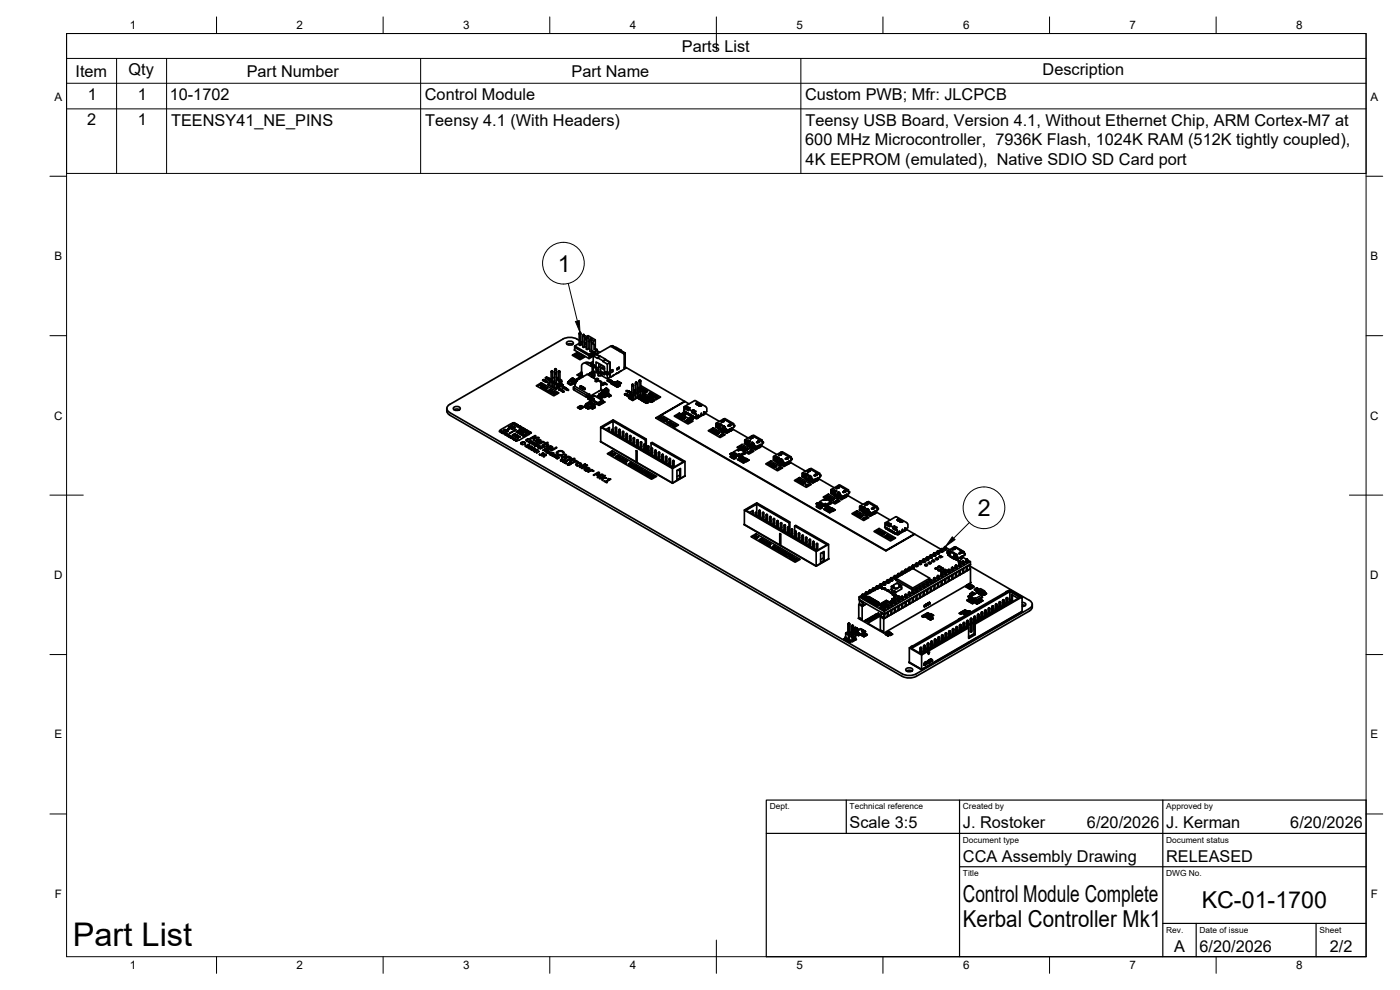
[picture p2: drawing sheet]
<svg xmlns="http://www.w3.org/2000/svg" width="420mm" height="297mm" viewBox="0 0 420 297" stroke-linecap="round" stroke-linejoin="round" font-family="sans-serif">
<defs><g id="words">
<text font-size="9.8" x="21.8" y="283.7">Part List</text>
<g font-size="7">
<text x="167.4" y="81.5">1</text>
<text x="293.4" y="154.9">2</text>
<text x="289" y="270.6">Control Module Complete</text>
<text x="360.6" y="272.3">KC-01-1700</text>
<text x="289" y="278.1">Kerbal Controller Mk1</text>
</g>
<g font-size="4.9">
<text x="204.6" y="15.5">Parts List</text>
<text x="22.7" y="23">Item</text>
<text x="38.6" y="22.5">Qty</text>
<text x="74" y="23">Part Number</text>
<text x="171.5" y="23">Part Name</text>
<text x="312.9" y="22.5">Description</text>
<text x="26.3" y="29.9">1</text>
<text x="41.3" y="29.9">1</text>
<text x="50.9" y="30">10-1702</text>
<text x="127.5" y="30">Control Module</text>
<text x="241.6" y="30">Custom PWB; Mfr: JLCPCB</text>
<text x="26.2" y="37.6">2</text>
<text x="41.3" y="37.6">1</text>
<text x="51.4" y="37.7">TEENSY41_NE_PINS</text>
<text x="127.6" y="37.7">Teensy 4.1 (With Headers)</text>
<text x="241.7" y="37.7">Teensy USB Board, Version 4.1, Without Ethernet Chip, ARM Cortex-M7 at</text>
<text x="241.7" y="43.6">600 MHz Microcontroller, 7936K Flash, 1024K RAM (512K tightly coupled),</text>
<text x="241.8" y="49.5">4K EEPROM (emulated), Native SDIO SD Card port</text>
<text x="255" y="248.5">Scale 3:5</text>
<text x="289" y="248.5">J. Rostoker</text>
<text x="326.2" y="248.5">6/20/2026</text>
<text x="350" y="248.5">J. Kerman</text>
<text x="387.2" y="248.5">6/20/2026</text>
<text x="289" y="258.6">CCA Assembly Drawing</text>
<text x="350" y="258.6">RELEASED</text>
<text x="352.3" y="285.7">A</text>
<text x="360" y="285.5">6/20/2026</text>
<text x="399.1" y="285.7">2/2</text>
</g>
<g font-size="3.5">
<text x="39" y="8.8">1</text>
<text x="89" y="8.8">2</text>
<text x="139" y="8.8">3</text>
<text x="189" y="8.8">4</text>
<text x="239" y="8.8">5</text>
<text x="289" y="8.8">6</text>
<text x="339" y="8.8">7</text>
<text x="389" y="8.8">8</text>
<text x="16.3" y="30.2">A</text>
<text x="411.3" y="30.2">A</text>
<text x="16.3" y="78">B</text>
<text x="411.3" y="78">B</text>
<text x="16.2" y="125.9">C</text>
<text x="411.2" y="125.9">C</text>
<text x="16.2" y="173.7">D</text>
<text x="411.2" y="173.7">D</text>
<text x="16.3" y="221.6">E</text>
<text x="411.3" y="221.6">E</text>
<text x="16.4" y="269.4">F</text>
<text x="411.4" y="269.4">F</text>
<text x="39" y="290.8">1</text>
<text x="89" y="290.8">2</text>
<text x="139" y="290.8">3</text>
<text x="189" y="290.8">4</text>
<text x="239" y="290.8">5</text>
<text x="289" y="290.8">6</text>
<text x="339" y="290.8">7</text>
<text x="389" y="290.8">8</text>
</g>
<g font-size="2.5">
<text x="231" y="242.9">Dept.</text>
<text x="255" y="242.9">Technical reference</text>
<text x="289" y="242.9">Created by</text>
<text x="350" y="242.9">Approved by</text>
<text x="289" y="252.8">Document type</text>
<text x="350" y="252.8">Document status</text>
<text x="289" y="262.9">Title</text>
<text x="350" y="262.9">DWG No.</text>
<text x="350" y="279.9">Rev.</text>
<text x="360" y="279.9">Date of issue</text>
<text x="396" y="279.9">Sheet</text>
</g>
</g></defs>
<!-- layer: Visible -->
<g fill="none" stroke="#000" stroke-width=".51">
<path d="M173.9 99.8l-.1 .3M174 99.8h-.1M174.1 99.7l-.2 .1M174.1 99.7h.1M174.1 99.7l.1 .1M174.2 99.8l.1 .3M174.2 99.8h.1M161 115.7l1.5-.8 5.2 3-1.5 .9zM161.5 115.7l.8-.5 .4 .3-.3 .2zM162 115.5l.3-.2 .2 .2zM162.4 116l.5-.4-.4 .5 .9-.2-.5 .4 .9-.2-.9 .4-.2-.1 .5-.5-.7 .3zM162.8 114.1l.5-.2-.4 .2 .2 .2z"/>
<path d="M163.2 114.3l.4-.3 .3 .2-.6 .1 .2 .2zM163.2 116.7l.8-.5 .4 .3-.5 .2v.3l-.2-.4zM163.6 114.5l.4-.2 .3 .2-.3 .2zM163.6 113.4l.6-.3-.4 .3 .2 .1zM163.7 114.6l.4-.3 .1 .2zM163.7 116.5l.3-.2 .2 .2zM164 113.5l.5-.2 .3 .2-.3-.1v.2h-.4l.2 .1zM164.2 114.7l.3 .1zM164.3 117.3l.8-.4 .4 .2-.4 .5zM164.4 115.4l2.4 1.4M164.4 113.8l.5-.3 .3 .3-.3 .1zM164.4 115.3v.1"/>
<path d="M164.5 117.3l.3-.2 .3 .3zM164.5 113.8l.6-.1-.3 .2zM164.8 115.2l-.2 .2 .2 .2M164.8 115.1l-.4 .3M164.8 114.4v1.2M164.9 117.1l.2-.1 .3 .2zM165.2 117.7l.6-.4-.4 .5 1.1-.2-.7 .4h-.4zM165.4 114.7v1.2M165.4 113.8l-.6 .3v.3l.6 .3h.5l.6-.3-.6 .3v.3l1.1 .3M165.4 111.5l.2 .2M165.5 111.3h.3zM165.5 111.3l-.1 2.9"/>
<path d="M165.6 111.4v.3M165.8 111.3l.1 .2M165.9 111.5v2.7l-.2 .2-.3-.2M165.9 111.5l-.3 .2M165.9 115.8l-.4 .1M165.9 116l-.1 .1 .1 .1M165.9 115.7l-.1 .2M165.9 115v1.2M166.5 117.7l.7 .4-.4-.1-.6 .3 .5-.4zM166.5 115.3v1.2M166.5 113.2l-.6 .3M166.5 110.9v4"/>
<path d="M166.5 110.9l.2 .2M166.5 114.8v.1M166.5 114.9l.2 .1M166.6 110.7h.3zM166.6 111.9h.3zM166.6 111.9l-.1 .3 .2 .1M166.6 110.7l-.1 .2M166.7 115h.1M166.7 110.8v.2M166.7 112v.3M166.7 111l.1 .1M166.7 111v.1"/>
<path d="M166.8 116.8h.1M166.9 110.7l.1 4.2M166.9 111.9l.1 .2M166.9 114.9l-.1 .1M167 114.8l-.1 .1M167 113.2l.5 .3v.3l-.5 .3 .6-.3M167 110.9l-.2 .2M167 112.1l-.3 .2M167 115.3l1.6-.9v1l-1.6 .9zM167 116.3l-.1 .2M167.3 115.6h.1M167.4 115.7h.1"/>
<path d="M167.4 115.6h.1M167.4 115.6h-.1M167.5 111.5l.3 .2M167.6 111.5v2.8h.4M167.6 115.3l-.3 .3M167.6 116.9l.5-.3 .2 .2-.3 .2zM167.6 115.3h.1M167.6 115.5v-.2l-.2 .4M167.6 111.3h.3zM167.6 115.3l.1 .1M167.6 111.3v.2M167.7 115.4l-.1 .2"/>
<path d="M167.7 115.4v.1M167.7 116.9h.4zM167.8 115.2v.1M167.8 115.3h.1M167.8 111.4v.3l.2-.1M167.8 115.2h.1M167.8 115.4h.1M167.8 115.3v.1M167.9 115.3h.1M167.9 115.2h.1M167.9 115.3v.1M167.9 115.4h.1"/>
<path d="M167.9 115.1l-.1 .1M167.9 115.1v.1M167.9 115.1h.1M167.9 116.7l.3 .1zM167.9 115.1l.1 .1M167.9 111.3l.1 .2M168 115.3h.1M168 115.3h-.1M168 115.2v.1M168 115l-.1 .2M168 115.2v.2M168 115.1v.1"/>
<path d="M168 115v.1M168 115l-.1 .1M168 115.3v.1M168 115.1l-.1 .1M168 115.1h.1M168 113.8l.6 .3v.3M168 111.5v2.7M168 115.2l.1 .1M168.1 111.5l-.1 .1M168.1 115.1h-.1M168.1 115l-.1 .1M168.1 115.2h.1"/>
<path d="M168.1 115h-.1M168.1 115.2l-.1 .1M168.1 115.2h-.1M168.1 115v.1M168.2 115h.1M168.1 115h.1M168.1 115.1v.1M168.1 115.2v.1M168.2 115.1l-.1 .1M168.2 115.2h-.1M168.2 115.1h-.1M168.2 115.1h.1"/>
<path d="M168.2 115.1v.1M168.3 115.2h.1M168.3 115.1v.1M168.4 116.8l.4 .2-.7 .2 .5-.3zM168.4 117.4l.5-.3-.1 .4 .4-.2-.4 .2 .1-.4zM168.6 115.2l.4 .3-2.1 1.3M168.6 115.3l.3 .2-2.1 1.2-.3-.2M168.6 115.4v.2M168.7 116.3l.4-.3 .3 .1-.3 .3zM168.8 116.3h.3zM169 116.1l.3 .1zM169.1 117.5l.2 .1z"/>
<path d="M169.5 116.2l.4 .2-.6 .2 .3-.3zM169.5 116.7l.5-.2-.1 .3 .4-.1-.4 .2 .1-.4zM170.1 102.7l.9-.4a.76 .76 0 0 1 1 .9l-1 .4a.76 .76 0 0 1-.9-.9zM170.2 116.9h.4l-.2 .1 .2 .1h-.4l.1-.1zM170.2 103.3l.8-.2 .9 .2M170.5 114.8l-.2 .2 .9 .5v-.2M170.5 114.7v.1M170.5 114.8l.7 .4M170.5 114.7h.1M170.5 114.6v.2M170.5 115l.7 .3M170.5 114.9h.1"/>
<path d="M170.5 114.5h.1M170.5 115h.1M170.6 114.6h.1M170.7 115.1l.5 .3M171 114.3h-.1M171 114.3l-.5 .2M171 114.2l-.4 .4M171 114.3l.6 .3M171 114.3l-.4 .3M171.2 115.1h.1M171.2 114l-.4 .4M171.2 114.1l-.2 .2"/>
<path d="M171.3 113.8l-.1 .4 .4 .2M171.3 113.8l.3 .2M171.4 115.1l.2 .3-.1-.3-.3 .2M171.4 115l.1 .1M171.5 114.5l.4-.2-.3 .3M171.5 114.9l-.3 .3M171.5 114.9v.1M171.5 114.9l.1 .5 .1-.1M171.6 114.4h.1M171.6 114h.1M171.6 114v.4M171.6 115l.2 .1"/>
<path d="M171.6 115v.1M171.7 115l.1 .1M171.7 114.6v.2M171.7 114.6h.1M171.7 115h.1M171.7 114.8l.3 .2zM171.7 114.9l-.2 .1M171.7 114.8v.2M171.7 106.6l1.6-.9 2.3 1.3-1.5 .9zM171.7 113.5l.5 .2M171.7 113.5l-.4 .3M171.8 113.5h.1"/>
<path d="M171.8 113.5l.3 .2M171.8 115.1h.1M171.9 114.6l.4-.1-.4 .1 .1 .3zM171.9 114.6h.2M171.9 114.6l.7 .4v.2l-.7-.4zM172 114.4h.1M172 114.4l-.4 .2M172.1 113.7h.1M172.1 114.1h.1M172.1 114.1l-.5 .3M172.1 113.7v.4M172.1 114.3l.1 .1"/>
<path d="M172.2 113.8l.2 .2M172.2 113.7l-.1 .4M172.2 113.7l.3 .2M172.2 113.7h.1M172.2 114.5v.1M172.3 117l3.7 2.2v-.7l.4 .1M172.3 116.4l-.2-.3 .2 .9v-.6l3.7 2.1M172.3 106.5l.8-.4 .5 .2-.5-.1-.2 .1 .2 .3-.3-.2zM172.3 114.5l-.6 .2M172.3 114.5l-.3 .2 .4 .2-.4-.2M172.3 114.5l.4 .2M172.5 105l4.2 2.6 1.3-.7"/>
<path d="M172.5 103.8v.3l4.3 2.5M172.5 104.2l4.3 2.5M172.5 115h.1M172.5 113.8v.3l-.5 .2 .4-.3M172.6 114.3h.1M172.6 115.9l4.3 2.4 .1 .6 2.8-1.5M172.6 115v.2M172.6 115l.1 .2M172.6 114.4h.1M172.6 115.9l-.5 .2M172.6 115.9h.1M172.6 114.9l-.1 .1"/>
<path d="M172.6 114.3v.1M172.6 114.9h.1M172.6 104.1l-.1 .9M172.6 114.4l.1 .1M172.6 115.3l-.4-.1 .4 .2M172.7 114.3h.1M172.7 114.8l-.1 .1M172.7 114.8h.1M172.7 114.4h.1M172.7 114.3v.1M172.7 114h.1M172.7 114.9l-.2 .1"/>
<path d="M172.7 114.5h.1M172.7 114.1l-.5 .3 .4 .2M172.7 114.8l-.3 .1h.2M172.7 114.4l.1 .1M172.8 114.4h.1M172.8 114.5h-.1M172.8 106.8l1.2-.2-.5 .6v-.2zM172.8 114.4l-.2-.1 .2 .1M172.8 114.4l-.3-.2 .3 .4M172.8 114.1l-.7 .2M172.8 114.3l-.2 1.6M172.8 114.2h-.3l.1 .3-.1-.3"/>
<path d="M172.8 114.2v.1M172.9 114.1l-.4 .1h.2M172.9 114.1l-.1 .1M172.9 114.1h.1M172.9 113.8v.2M173 114l.1 .1M173 114.1l-.4 .2M173.2 113.8l-.2 .2M173.2 113.7v.3M173.2 113.7l-.3 .2M173.2 112.5h.1M173.2 112.5l1 .6"/>
<path d="M173.3 106.7l.5-.1-.2 .3zM173.3 113.7h.1M173.3 113.7v.3M173.6 107.3l.8-.5 .1 .1-.3 .6 .8-.3-.8 .4-.1-.1 .3-.6zM173.7 113.5l-.5 .2M173.7 113.5l.2 .2M173.7 113.5l-.4 .2M173.7 113.5h.1M173.8 103l-1.3 .8 4.3 2.5M173.8 100.1v3.4l.3 .1 .2-.1v-3.4M173.8 102.1a4.7 4.7 0 0 0-4.9-.4l-33.9 19.7a1.27 1.27 0 0 0-.9 1.2 1.27 1.27 0 0 0 .9 1.2l136.3 78.6 1.9 .3 1.8-.5 33.9-19.6M173.8 100.1l.3 .2"/>
<path d="M173.8 100.1h.1M174 113.4l-.2 .2M174 113.2l-.4 .3M174.1 100.3h.1M174.1 113.3h.1M174.1 113.3v.2M174.1 116l.1 .2M174.2 115.8l.1 .1M174.2 115.9l-.1 .1M174.2 116.2h.3l-.3-.1 .2-.2 .2 .5M174.2 115.9l.3 .3M174.2 116.1l.1 .1"/>
<path d="M174.3 115.9h.1M174.3 116h.1M174.3 111.9l-1 .6 1 .5M174.3 113l-.3 .2v.4M174.3 111.9l-1.1 .6M174.3 113l.3 .1M174.3 100.1l-.2 .2M174.3 115.9v.1M174.3 103.3l.6 .3M174.3 102.4l.3 .2M174.3 115.9l.3 .3-.1 .1M174.3 100.1h.1"/>
<path d="M174.3 116.2v.1M174.4 113.1l-.3 .2M174.4 113.1h.1M174.5 102.6l.4 .2M174.5 102.6v.1M174.5 102.7l-.2 .3M174.5 111.6l-.2 .1v.7M174.6 112.1v.1M174.6 111.8l-.1 .4M174.6 112.5v.2M174.6 111.8l.1 .7M174.6 116.4h.1"/>
<path d="M174.7 116.3h-.1M174.7 112l-.2-.3 .1-2.2 .5-.5 1-.3 .9 .2 .6 .5 .1 2.3-.1 .3M174.7 113h.1M174.7 112.7l.4 .3M174.7 116.4l.1 .1M174.8 116.1v.2M174.8 116.5h.1M174.8 116.4v.1M174.8 116.3h.1M174.8 116.4h.1M174.8 116.4l.1 .2M174.8 116.2v.1"/>
<path d="M174.8 113l-.5-.2v-.4l.7 .6M174.8 113l-.1 .2M174.8 116.2h.1M174.8 116.4v.2M174.8 113h.1M174.9 116.2l-.1 .1M174.9 116.5h-.1M174.9 116.3h.1M174.9 116.6h.1M174.9 116.2h-.1M174.9 116.5h.1M174.9 102.4h.1"/>
<path d="M174.9 102.4l-.4 .2M174.9 116.2h.1M174.9 100.8l.2 .1M174.9 100.8h.1M174.9 116.5v.1M174.9 116.7h.1M174.9 116.5l.1 .1M174.9 116.2l.1 .1M174.9 116.3l.1 .1M175 116.5v.1M175 116.5l-.1 .2M175 116.4h.1"/>
<path d="M175 116.3h.1M175 116.3v.1M175 116.6h.1M175 100.4l-.1 3.7 .3 .2 .2-.2v-3.3M175 116.6v.1M175 116.3l.1 .1M175 116.6l-.1 .1M175 100.4h.1M175 116.5l.1 .1M175 116.6l.1 .1M175.1 116.6h.1M175.1 116.3v.1"/>
<path d="M175.1 116.7h.1M175.1 116.4h.1M175.1 116.4h-.1M175.1 116.6v.1M175.1 116.6l.1 .1M175.1 116.4l.1 .1M175.1 100.4h-.1M175.1 116.4v.1M175.1 100.9h.1M175.1 100.3h.1M175.2 116.4v.1zM175.2 116.6v.1"/>
<path d="M175.2 116.4h.1M175.2 100.4l.2 .4M175.2 116.4h-.1M175.2 116.6l-.1 .1M175.2 116.4v.1M175.2 116.6h.1M175.2 116.7h-.1M175.2 116.7h.1M175.2 116.7v.1M175.3 116.7v.1M175.3 116.8h-.1M175.3 116.7v.1z"/>
<path d="M175.3 116.7h.1M175.3 100.4h.1M175.4 100.8l-.3 .1M175.4 103.9l.6 .3M175.4 102.7l.6 .3M175.4 103.1l.6 .3M175.4 100.7v.1M175.6 108.9l1.5 .1a.56 .56 0 0 1 .3 .9zM175.6 108.9a1.47 1.47 0 0 1 1.9 .7M175.8 101.5l-.1 .3 .3 .2M176 101.4l.2 .1M176 119.2l.4 .1"/>
<path d="M176 101.4h.1M176.1 101l-.3 .5M176.1 101.1l-.1 3.6 .2 .2 .3-.2v-3.3M176.1 101l.4-.3 2.1 1.3v2.6l.6 .3M176.1 101h.1M176.2 112.3h.1M176.2 101h-.1M176.2 112.3l-3.4 2M176.2 101.5h.1M176.2 101h.1M176.2 112.3l4.1 2.4M176.2 101h.2"/>
<path d="M176.4 118.6l.5-.3 .1 .6-.6 .4zM176.4 101.1l.1 .3M176.4 101h.1M176.4 119.6v.1M176.4 119.7l.6 .3M176.5 104.5l.5 .3M176.5 102.3l.5 .3M176.5 101.4l-.2 .1M176.5 101.4h.1M176.8 112.3h.1M176.9 119.5v.3l.3 .1M176.9 112.1h.1"/>
<path d="M176.9 112.1v.2l.2-.2M177 112.1l-.2 .2M177 112.2h.1M177 119.6l2.6 1.4v.2l-2.6-1.5zM177 112v.1M177 112.2v.1M177 112.2h-.1M177.1 102l.2 .2M177.1 102h.1M177.1 106.8h.1M177.1 112.2h.1M177.1 112.1h.1"/>
<path d="M177.1 112.1l-.1 .1M177.1 120h-.1M177.1 112h-.1M177.1 112v.2M177.1 112v.1M177.1 112.1v.1M177.2 112.1h-.1M177.2 112h.1M177.2 112.1l-.1 .1M177.2 119.6h-.2v.1l.2 .2M177.2 119.6l1.3-.8 2.2 1.3-1.4 .8zM177.2 119.6l2.1 1.3z"/>
<path d="M177.2 106.8h.1M177.2 119.6h.1M177.2 119.9h.1M177.2 106.4l-.1 .4M177.2 106.7v.1M177.3 111.9v.1M177.3 112v.1M177.3 111.9v.2M177.3 101.6l-.3 .4v3.4l.3 .1 .3-.1v-3.4M177.3 102.2h.1M177.3 102.1h.1M177.3 111.9h.1"/>
<path d="M177.3 101.6h.1M177.3 112h.1M177.3 112.1h.1M177.3 113l.4-.3v-.4l.8-.4v.6l-1 .6M177.4 111.9h.1M177.4 112l-.1 .1M177.4 112.1h.1M177.4 112.1h-.1M177.4 112h.1M177.4 111.9h-.1M177.4 111.9l-.1 .1M177.4 112v.1"/>
<path d="M177.4 106.5l-.3 .3M177.4 111.8h.1M177.4 111.8v.1M177.4 106.3v.3M177.4 111.8l.1 .1M177.4 101.7l.2 .3M177.4 111.8l.1 .2M177.4 111.9l.1 .1M177.4 101.7h.1M177.5 111.9l-.1 .1M177.5 111.8h-.1M177.5 111.9h.1"/>
<path d="M177.5 106.3l-.2 .1M177.5 109.2l.5 .2M177.5 119.6h.1M177.5 111.8h.1M177.5 106.3h.1M177.5 111.7v.1M177.5 119.7h.2M177.5 119.6l.1 .1M177.5 111.9v.1M177.5 112h.1M177.5 111.7h.1M177.5 119.7h.1"/>
<path d="M177.5 106.3l.1 .3h-.2l.2-.2-.2-.1-.3 .4 .4-.2-.4 .3M177.5 111.8v.1M177.5 102l-.2 .2M177.6 111.8l-.1 .1M177.6 102h.1M177.6 109.3l.7 .2 .2 .5M177.6 105.1l.6 .4M177.6 102.9l.4 .3M177.6 111.8v.1M177.6 111.8h.1M177.6 112.3l.1 .4M177.6 112.3h.1"/>
<path d="M177.6 119.6v.1M177.6 111.9h.1M177.6 112.7l-.3 .2M177.6 119.7h.1M177.6 119.6h-.1M177.6 119.6h.1M177.7 119.6h.1M177.6 119.6l.1 .1M177.7 119.7h.1M177.7 111.8v.2M177.7 106.1h.1M177.7 106.1l.1 .1"/>
<path d="M177.7 119.8h.1M177.7 106.1v.1M177.7 111.4l.8 .5M177.7 111.7l-.1 .6M177.8 119.7h-.1M177.8 119.8h.1M177.8 119.7v.1M177.8 106.4v.1M177.8 106.4h-.1M177.8 106.3v.1M177.8 106.2h-.1M177.8 106.3v.2"/>
<path d="M177.8 106.1v.1M177.8 119.7h.1M177.8 106.2h.1M177.8 106.3h.1M177.8 106.4h.1M177.8 106.3l.1 .1M177.9 119.8h.1M177.9 119.7h-.1M177.9 119.7v.1M177.9 119.7h.1M177.9 106l-.1 .1M177.9 106.3h-.1"/>
<path d="M177.9 106.3l-.1 .1M177.9 106.2h.1M177.9 106.3v.1M177.9 106.4h.1M177.9 106.4h-.1M177.9 106.1h-.1M177.9 119.9h.1M177.9 106h.1M177.9 106.3h.1M177.9 119.8v.1M177.9 106l.1 .1M177.9 113.1l.4 .2"/>
<path d="M178 119.9h.1M177.9 119.8l.1 .1M178 119.8h.1M178 119.9h-.1M178 106.2l-.1 .1M178 103.2l.3 .3M178 106.3h-.1M178 106.2h.1M178 106.2v.2M178 106.4h.1M178 106.3h.1M178 119.8h-.1"/>
<path d="M178 106.1h-.1M178 105.9l-.1 .2M178 106v.1M178 106h.1M178 105.9v.1M178 105.9l-.1 .1M178 106.2v.1M178 106h-.1M178 111.1l1.6 1M178 106.8l3 1.5v.2l1.3 .7M178 106.8v2.6l.6 .3v.7l-.6-.3v1.1M178 113.3h.4"/>
<path d="M178 109h-.2l.2 .2M178 106.1h.1M178 106.8l.8-.5 1.2 .7M178 108.4l-.9 .6M178 110.2l-.3 .1M178 106.8h.1M178.1 119.8l-.1 .1M178.1 106.2l-.1 .1M178.1 106.2h.1M178.1 106.2l-.1 .2M178.1 106.1h-.1M178.1 106.1l.1 .1"/>
<path d="M178.1 118.7l-1.7 .9M178.1 105.9l-.1 .2M178.2 118.7h.1M178.1 105.9v.1M178.1 106h.1M178.1 106.1v.2M178.1 106.1v.1M178.1 106.1h.1M178.2 118.8l-1.7 .9 .6 .3M178.2 106.2h-.1M178.2 105.8l-.1 .2zM178.2 105.9h.1"/>
<path d="M178.2 105.8v.1M178.2 105.8l-.1 .2M178.2 105.8h.1M178.2 105.9v.1M178.2 106.2h.1M178.2 102.3l-.2 .9M178.2 112.6l-.5 .4M178.3 106.1l-.1 .1M178.3 106v.1M178.3 103.5v1.3l.5 .3M178.3 106.1h.1M178.3 106v.2z"/>
<path d="M178.3 106v.2M178.4 106h.1M178.4 106v.1M178.4 109.9l-.4 .2M178.4 106h-.1M178.4 112.6v.2l-.8 .3M178.4 113.4l.1 .2M178.5 112.5v.3M178.5 112.8l-.5 .3M178.5 112.8h.1M178.5 109.9l.1 .1M178.5 118.8l-.2-.1-1.4 .8 .3 .1"/>
<path d="M178.6 114.4l.3-.2 .3 .2M178.6 102l-.4 .3M178.6 104.6l-.3 .2M178.7 113.7l.5-.2 .4 .2-.5 .2M178.7 106.3l-1.5 .9M178.7 113.7h.1M178.7 114.2l.5 .1-.3 .2zM178.7 106.4l-1.3 .6-.2 .3M178.7 113.7l.4 .3M178.9 106.4l1.2 .5M179.1 110.9l-.2 .1M179.1 113.9v.1"/>
<path d="M179.2 104.9l-.7 .7-.3-.1-1.4 .8v1.2M179.2 104.9v1.2M179.2 105.2l.8 .5M179.3 111l-.4-.2v.2l.6 .4M179.3 107.3l.8-.4 1.7 .9v.2M179.5 111.6l-.5-.2v-.3l.5-.2-.6-.4v-1.9l2.5 1.5v1.9l-.6-.3 .6 .8-.8-.5M179.6 111.3v.3M179.6 113.7l-.3 .4M179.6 112.3a.33 .33 0 0 0 .3 .5 .33 .33 0 0 0 .3-.5M179.7 118.9l.1 .1M179.7 118.7l.1 .3M179.7 118.7l.7 .4v.2l-.7-.4z"/>
<path d="M179.7 109.1v1l-.8 .4M179.7 110.1h.2M179.8 118.3l.6 .4M179.9 118.3l.6 .3M179.9 114.3l-.1 .1M179.9 118.2v.1M179.9 118.5l-.5 .3 .4 .2M179.9 118.7h-.2M180 118.5l-.7 .3 .5 .2M180 111.7l.4 .2M180 118.6l-.3 .1M180 118.6l-.3 .1v.2"/>
<path d="M180.1 118.5v.1M180.1 118.5l-.1 .1M180.1 118.5h.1M180.1 114.3l.4 .2M180.1 114.3h-.2M180.1 118.6l.6 .3-.3 .4v-.2M180.1 118.6l-.3 .2 .5 .2-.5-.2M180.2 111.3l.2 .1-.4 .3v.2l.4 .3M180.2 112v.7M180.3 114.5l-.1 .1M180.3 114.5l.2 .1 .4 .8M180.3 109.4v.4"/>
<path d="M180.3 116.7l.3 .1M180.3 116.8v.2M180.3 119l.1 .1M180.3 118.4v.1M180.3 117.9l-.5 .4M180.3 118l-.4 .2M180.3 117.8l.2 .7M180.3 114.7l.1 1M180.4 114.7h.1M180.4 119.1v.2M180.4 115.4l.3 .2M180.4 118.9l-.1 .1"/>
<path d="M180.4 114.8l.3 .7 .2 .1M180.4 118.9v.1M180.4 115.7l-.1 1.3M180.4 115.7h.1M180.4 110.4l1 .6M180.5 118.9h-.1M180.5 118.9h.2l-.4 .1M180.5 118.9l.1-.1-.2 .1M180.5 118.5h.1M180.5 117.9h.1M180.5 117.9v.6M180.5 118.6l-.1 .1"/>
<path d="M180.5 116.9l-.8 .5M180.5 112.1v.5M180.6 118.4h.1M180.6 118.5h.1M180.6 112.7l1.6 .9 .5-.2M180.6 109.6l-.6 .3-.4 .7v2.1M180.6 112.7h.1M180.6 110.3l.8 .3M180.7 118.4h.1M180.7 118.5h.1M180.7 118.9l.4 .3-.6 .3-.5-.3 .5 .3 .5-.3-.3-.2M180.7 118.5h-.1"/>
<path d="M180.7 115.1l.7-.4 .4 .2-.9 .5M180.7 117.4v.1M180.7 117.5h.1M180.7 117.4l.5 .3M180.7 117.5v.1M180.7 117.4h.1M180.7 118.5v.1M180.7 118.6h.1M180.8 118.5h.1M180.8 118.6h.1M180.8 117.2l-.1 .2M180.8 118.5v.1"/>
<path d="M180.8 117.2h.1M180.8 111.7l-.4 .2v.3l.4-.3M180.9 118.6h.1M180.9 118.6h-.1M181 118.8h.1M181 118.2v.6l-.5-.3M181 117.6h.1M181 118.2h.1M181 117.6l-.5 .3M181 117.6l-.7 .2M181 117.6l.5 .3M181.1 109.9l-.8 .7-.1 1"/>
<path d="M181.2 117.3h.1M181.3 117.2h.1M181.2 117.2h.1M181.2 117.7h.1M181.3 117.1h.1zM181.3 117.1h.1M181.4 117.1h.1zM181.4 117.7l-.1 .1M181.4 117.1v.1M181.4 117.1h.1M181.4 117.1l-.2 .1M181.4 117l.1 .1"/>
<path d="M181.5 117l-.1 .1M181.5 117.8l-.1 .1M181.5 117.9l-.1-.2 .2-.1 .1 .5M181.5 117.9h.1M181.5 117.9l-.5 .3M181.5 117h.1M181.5 117.9l.2 .1M181.5 117h.2zM181.6 116.9l.2 .1M181.6 117h.1M181.7 116.8h.1M181.7 116.7h.1"/>
<path d="M181.7 118h.1M181.7 118.4l.5 .4-.7 .4-.7-.4M181.7 118v.6l-.7 .2M181.7 117h-.1M181.7 117h.1M181.7 116.9v.1M181.7 118.5l.4 .3M181.7 116.9h.1M181.7 116.7v.1M181.7 117.8h.1M181.8 116.8l.1 .1zM181.8 116.7h.1"/>
<path d="M181.8 116.7l-.1 .1M181.8 114.9v.3l-.9 .4M181.8 108l1.3 .8M181.8 107.8l-.8 .5M181.8 108l-.8 .5M181.8 107.9l1.1 .6M181.8 116.9h.1M181.8 116.6h.1M181.9 116.7h.1M181.9 116.8h.1M181.8 116.8v.1M181.8 116.8h.1"/>
<path d="M181.9 116.6h.1M181.9 116.8l-.1 .1M181.9 116.9h.1M181.9 116.5l-1.1 .7M181.9 116.5h.1M181.9 116.5l.5 .3M182 115.3h.2zM182 116.6v.1M182 118.2l.1 .3zM182 118.2l.7 .4v.2l-.7-.4zM182 118.3h.1M182 118.3h.2"/>
<path d="M182.1 118.3h.1M182.1 118.3v.1M182.1 111.7v.3l-.4 .2M182.1 117.5l-.4 .3M182.1 118.2v.1M182.1 112h.1M182.1 118.4h.1M182.1 118.8l-.6 .4-.7-.4M182.1 118.3l.5 .2zM182.1 118.3l.4-.2 .4 .3M182.1 118.8h.1M182.1 112l.3 .2 .1-.5-.1 .5 .2 .1"/>
<path d="M182.1 111.7v.3M182.1 118.3l.1 .1M182.1 117.6l-.4 .2M182.2 118.3h.1M182.2 118.4h.1M182.2 118.3v.1M182.2 117.2l.2-.1 .2 .4-.2 .1zM182.2 118.4v.1M182.2 117.2l-.6 .4M182.2 118.1l-.5 .2 .4 .3-.4-.2M182.2 118.5h.1M182.3 109.3v2.5l-.6-.3v.7l.6 .3v1.1"/>
<path d="M182.3 111.8l.3-.2v.7l-.3 .2M182.3 117.4l-.6 .3M182.3 109.2v.1M182.3 118l-.6 .3M182.3 118.2h-.3M182.4 111.8h.1M182.4 118.1l-.4 .1h.2M182.4 118.1l-.1 .1M182.4 118.1h-.1M182.4 118.1h.1M182.4 116.8h.1M182.4 116.8l.1 .2"/>
<path d="M182.5 117.1v.2M182.5 117.1h-.1M182.5 117l-1.2 .7M182.5 117v.1M182.5 117h.1M182.5 117.1h.1M182.6 118.6l.1 .2M182.6 114.1l.2 .3M182.6 114.1l.4-.2-.4 .2v.2M182.6 114.3l.2 .1M182.6 114.1l.7 .4v.2l-.7-.4zM182.7 114.1v.1"/>
<path d="M182.8 113.3v.1M182.8 118.4l-.2 .1M182.8 118.4l-.1 .1M182.8 118.4h.2M182.8 113.9l-.6 .3 .5 .2M182.9 113.9h.1M182.9 108.5l.2 .3M182.9 114l-.5 .2 .3 .3M182.9 114.1h-.3M183 118.5l.3 .2-.5 .3-.4-.2M183 118.4l-.4 .1M183 118.4l-.3 .4v-.2"/>
<path d="M183 118.5l.4 .2M183 113.9l-.1 .1M183 113.9l.1 .1M183.1 108.8l-.8 .4M183.1 108.8v4.4M183.1 113.2h.1M183.1 114l.5 .2M183.1 114l-.3 .2 .4 .2-.4-.2M183.1 113.1v.1M183.3 114.5h.1M183.3 114.5v.2M183.3 114.4v.1"/>
<path d="M183.3 114.4h.1M183.4 103.9l3.7 2.2M183.4 103.9l-4.5 2.4 .3-.2M183.4 118.7l-.6 .3-.4-.2M183.4 104l.4-.2 .9 .5M183.4 118.7h.1M183.4 114.3l-.1 .1M183.4 114.3h.3l-.4 .2M183.4 114.3l.2-.1-.3 .2M183.6 114.2v.1M183.7 114.4l.3 .2-.5 .3-.5-.2 .5 .2 .6-.3-.4-.3-.4 .4v-.2M183.7 111l.2 .5v-.6l-.8 .5 .7-.4"/>
<path d="M183.9 103.7l-.5 .2M183.9 111.5l-.8 .5M183.9 112.7l-.8 .5M184.1 115h.1M184.1 115l.8 .5v.2l-.8-.4zM184.2 114.9h.1M184.2 114.9v.1M184.3 114.9l.4-.3 .6 .5M184.3 114.9l-.1 .1M184.3 115l.5 .4M184.3 114.8l-.2 .2M184.3 114.6l-.9 .5 .8 .4-.6-.4 .8-.3"/>
<path d="M184.3 114.8h.1M184.3 114.6l.3 .1M184.4 115.3h.1M184.4 114.8h.1M184.4 115.3v.1M184.4 104.4v.1M184.4 115.4v.1M184.4 115.4h.1M184.4 115.4h.2M184.5 115.3h.1M184.5 115.4h.1M184.5 115.3v.1"/>
<path d="M184.5 115.3l.1 .1M184.6 115.3v.1M184.6 115.4h.1M184.6 115.4v.1M184.6 115.5h.1M184.8 115.4h.1M184.8 112.2l-1 .7M184.8 115.4h.2zM184.9 115.3l-.1 .1M184.9 115.4h.1M185 115.3l.1 .1M185.1 115.4v.3z"/>
<path d="M185.1 115.4l-.2 .3M185.1 115.4l-.2 .1M185.1 115.4h.1M185.1 116.1h.1M185.1 112h.1M185.1 116.1h.3M185.1 115.6h.2M185.2 112l-.4 .1M185.3 115.3h-.2M185.3 115.3v.3M185.3 115.1h.1M185.3 115.1l.1 .1"/>
<path d="M185.3 115.1l-.5 .3M185.3 115.1l.2 .1-.4 .2M185.3 114.3l-.1 .4 .6-.1-.7 .1zM185.4 114.9l.6-.2zM185.5 115.3l.4 .4-.5 .3-1-.3 .7 .4M185.5 116.1h.1M185.7 115l.4-.2v.4l.4-.2-.5 .2 .1-.4zM185.7 110.2l.1 .4v-.4l-.6 .4v.4l.6-.4M185.9 111.7l-.8 .3M185.9 111.5v.2M186 105.4h.1M186 115.8l-.5 .3"/>
<path d="M186 115.5l-.5-.3-.2 .3M186.1 115.5h.1M186.1 115.5v.2M186.1 115.7v.1M186.1 105.5l.3-.3 1.2 .7-.4 .3M186.4 111.3h-.1M186.4 105.1l-.4 .3-1.6-1 .4-.2 2.7 1.7M187.1 106.1l.2 .3v4.3M187.5 118.2l.4-.1 .3 .2-.5-.1-.1 .2h.4l-.3 .1zM187.5 110.2l.2 .2-.4 .2M187.5 106l-.3 .1M187.5 105.9v.1"/>
<path d="M187.5 105.9l-.3 .2M187.5 110.2l.4 .2-2.1 1.3M187.6 110.1l17.8 10.3M187.6 106v4.1l-.3 .2M187.9 118.6l.4-.3-.1 .4 .5-.2-.5 .3 .1-.4zM187.9 117.2h.5l-.2 .1 .2 .1h-.4zM188.3 117.6l.3 .1 .3-.2-.2-.2 .3 .2-.4 .2zM188.4 118.9l.6-.1-.2 .2zM188.7 117.8l.4-.2 .3 .1zM189 117.7h.3zM189.2 118.1h.1M189.1 119.3l-.3 .2 1.1 .6"/>
<path d="M189.1 118.4l.5 .3v1l-.5-.3zM189.1 118.9h.1M189.1 118.9l.1 .1M189.2 118.9v.1M189.2 118.9h.1M189.2 119h.1M189.2 118.9h-.1M189.2 118.9l.1 .1M189.2 119.5h-.3l1.1 .5-.4-.3M189.3 119h.1M189.3 118.9v.1M189.4 119h.1"/>
<path d="M189.4 119.1h.1M189.4 119v.1M189.4 119l.1 .1M189.5 119.1h.1M189.5 119v.1M189.5 119.2h.1M189.5 119h.1M189.5 117.9l-.4 .2v.3M189.6 119.2h.1M189.6 115.6l.3 .1M189.7 118.3h.1M189.7 118.3l.1 .1"/>
<path d="M189.7 115.3h.3zM189.7 115.3l-.1 3M189.9 115.4v.3M189.9 115.7h.1M190 115.3l.1 .3M190.1 118.3l-.2 .1M190.1 117v.1M190.1 117h.3l-.3 .2M190.1 117.8l.6 .3v.3l-1.1 .3M190.1 115.6v2.7M190.1 118.3h.1M190.2 115.6l-.3 .1"/>
<path d="M190.2 118.7v1.3M190.3 117.4h.1M190.3 117.4l-.1 .1M190.7 117.2h-.1M190.7 119.1l.4 .2M190.7 118.4v1.2M190.7 117.2l-.5 .3v.3l.5 .3 1.1-.3v-.3l-.6-.3M190.7 114.9v2.8M190.7 114.9l.2 .2M190.7 117.6v.1M190.8 114.7h.3zM190.8 114.7l-.1 .2"/>
<path d="M191 114.8v.3M191 115.1h-.1M191.1 119.3l-.4 .3M191.1 114.7l.1 .2M191.2 115l-.2 .1M191.2 114.9v2.7l-.5 .1M191.2 116.8l.1 .1M191.2 114.9v.1M191.2 118.1v1.2M191.4 119.4h.1M191.4 119.5l.4 .1M191.7 119.3l.2 .3"/>
<path d="M191.7 119.3h.3M191.7 119.5l.2 .1M191.7 119.3l.7 .4v.2l-.7-.4zM191.8 117.8v1.2v-.2M191.8 118.6l.4 .1M191.8 118.5l.4 .2M191.8 116.4l-.3 .2 .3-.1M191.8 116.6l-.6 .3v.3l.6 .3h.5l.5-.3v-.3M191.8 116.1l-.6 .4M191.8 114.3l.3 .1M191.8 117h.1M191.8 117.1l.2 .1"/>
<path d="M191.9 114.1h.3zM191.9 114.1l-.1 2.9M191.9 119.3h-.2M191.9 119.3h.1M192 119.2l-.5 .2 .3 .3M192 117.2h.1M192 119.1l-.6 .3M192 114.2v.3M192.1 119.2l-.2 .1M192.1 119.2l-.4 .1v.2M192.1 119.2v.1M192.2 119.2l.5 .3"/>
<path d="M192.2 119.2l-.3 .2 .4 .2-.4-.2M192.2 119.2h-.2M192.2 114.1l.1 2.9M192.3 117.1l-.2 .1M192.3 115.9l5.9 3.2-1.5 .9-3.9-2.2M192.3 116.2l.3 .2-.2 .2M192.3 116.3l.2 .1-.2 .2M192.3 116.6l.5 .3M192.3 117h.1M192.3 114.3l-.2 .1M192.3 117.5v1.2M192.4 119.7h.1"/>
<path d="M192.4 119.7v.2M192.5 119.5v.1M192.5 119.5h.3l-.4 .2M192.6 116.7l.3-.2-.2 .3M192.7 119.4l-.3 .3M192.7 119.5h-.2M192.7 119.5h.1M192.8 119.6l.3 .2-.5 .3-.5-.2 .5 .2 .6-.3-.4-.2-.4 .3v-.2M192.8 118.7l.1 .3M192.8 118.9l.1 .1M192.8 118.7l.7 .4v.2l-.7-.4zM192.8 117l.4-.2-.4 .4v1.2"/>
<path d="M192.8 116.9l.6-.1-.5 .5 .9-.3-1 .4M192.8 118l.4 .3-3.3 1.8M192.8 118.1v.2M193.1 118.5l-.6 .3 .4 .2M193.1 118.7h-.3M193.1 118.5l-.7 .3 .5 .2M193.1 118.6l-.3 .1M193.1 118.6l-.3 .1v.2M193.2 117.6l.8-.5 .4 .3-.5 .2-.1 .3-.1-.4zM193.2 118.5l-.1 .1M193.2 118.5h.1M193.2 118.5l.1 .1"/>
<path d="M193.3 118.6l.5 .2M193.3 118.6l-.4 .2 .5 .2-.5-.2M193.4 119.9l.1 .1M193.4 119.8l-.7 .4 .6 .4-.5-.4 .6-.2M193.4 119l.1 .1M193.5 119.1v.2M193.5 118.9l-.1 .1M193.5 118.9l.1 .1M193.6 118.9h-.1M193.6 118.9h.2l-.4 .1M193.6 118.9l.1-.1-.2 .1M193.6 119.5h.1"/>
<path d="M193.7 117.4l.3-.2 .2 .2zM193.8 119l.3 .2-.4 .3-.5-.3 .4 .3M193.8 118.9l.5 .3-.6 .3M193.8 118.9l-.3 .4v-.2M194.3 119.5l.8 .5v.3l-.8-.5zM194.4 119.5h.1M194.4 119.5h-.1M194.4 119.5v.1M194.4 119.5l.5-.3 .6 .5M194.4 119.5l-.1 .1M194.4 119.6l.5 .3M194.4 119.6h.1"/>
<path d="M194.5 119.4l-.1 .1M194.5 119.4h.1M194.6 119.9h.1M194.6 119.8h.1M194.6 119.9v.1M194.6 119.2l.2 .1M194.6 119.1l-1 .6 .8 .4-.6-.4 .8-.4M194.6 119.8v.1M194.6 119.9l.1 .1M194.6 120h.1M194.7 120h-.1M194.7 119.9l-.1 .1"/>
<path d="M194.7 120h.1M194.7 119.9h.1M194.7 119.9v.1M194.7 119.9l.1 .1M194.8 119.9h.1M194.8 119.9l-.1 .1M194.8 120h.1M194.8 119.9v.1M194.9 117.8l.7 .3-.3-.1-.8 .3 .7-.4zM195 119.9h.1M195 118.6l.7-.4 .6 .3-.5-.2-.2 .1 .4 .2-.5-.1-.3 .1 .3 .3zM195.1 120h.1"/>
<path d="M195.2 119.9h.1M195.2 120v.3M195.2 120h.1M195.2 120h-.1M195.3 119.9h.1M195.3 119.9v.4M195.4 119.9v.2M195.5 119.8l-.2 .1M195.5 119.7h.1zM195.5 119.7h.1M195.5 119.7l-.3 .3M195.5 119.6v.1"/>
<path d="M195.5 119.6l.1 .1-.3 .2M195.6 119.9l.5 .4-.5 .3-1-.4 .6 .5M195.7 119l.6 .2-.2-.4 .2-.2 .6 .3-.6-.2 .2 .4-.2 .2zM197 119l.7 .3-.3-.1-.7 .4 .6-.5zM134.1 122.6a1.68 1.68 0 0 0 .9 1.9l135.7 78.4M136.1 122.3l1-.4a.76 .76 0 0 1 1 .9l-1 .4a.76 .76 0 0 1-1-.9zM136.3 122.9l.8-.2 .8 .2M150 129.2v.3l.6-.1-.1 .3h.5l-.1 .3 .6-.1-.7 .1 .2-.3-.7 .1 .2-.4-.6 .1zM150.3 128.9l3.3-1.8 5.3 3.2-3.3 1.8zM151.1 129.1l.5-.3 .9 .6-.5 .2zM151.3 129.1l.2-.2 .8 .5-.2 .1zM151.7 130l-.1 .2h.4l-.2 .2h.5l-.6 .1 .1-.2h-.4z"/>
<path d="M152 129.1l.6-.5 .4 .1zM152.4 130.9l.4-.2 .3 .1-.3 .3zM152.6 128.1l1.3 .7zM152.7 130.8h.2zM152.8 131.1l.4-.2v.1l.4 .1h-.4v.2l-.1-.2zM152.8 130l2-1zM153 127.9l1.3 .6zM153.2 131.3h.7l-.3-.1-.1 .3zM153.3 127.6l1.4 .7zM153.7 126.9h.7l-.4 .2zM154 131.4l-.1 .3h.6l-.1 .3 .6-.1-.2 .4 .6-.1-.7 .1 .2-.3-.6 .1 .1-.4h-.6zM154 127.2l.4-.3 .3 .1-.5 .2 .1 .1z"/>
<path d="M154.3 127.3l.4-.2 .3 .1-.3 .3zM154.5 127.3l.2 .1zM154.8 127.3h.1M154.7 131l.4 .1zM154.7 130.5l.4 .1zM154.9 129.6l1.1-.7 2.3 1.3-1.2 .7zM154.9 127.4h.4zM154.9 127.6h.7l-.3-.1-.1 .3zM155 129.6l1-.6 2.2 1.2-1.1 .6-.1-.1 .3-.1-.2-.2-.5 .1 .6-.3-.2-.1-.7 .3 .7-.4-.2-.2-.7 .4 .1-.2h-.6l1-.6-.3-.1-.9 .5 .4-.3-.2-.1zM155.2 131.3l.4 .1-.2 .1zM155.5 127.9h.6h-.4v.2zM155.7 131l.4 .1-.3 .1z"/>
<path d="M156.3 128.4l.4-.2v.3l.4-.1-.4 .3-.1-.3zM156.3 132.9l.9-.3 .5 .4-.9-.3-.3 .4 .6 .2-.3 .1-.4-.2zM156.8 128.8l.3-.3 .3 .1zM157 128.9l.5-.2 .2 .1-.3 .3-.1-.2zM157.3 133.3l.5 .2zM157.4 128.8h.1zM157.6 133.9l1.2-.2-.3-.3 .5 .2-.4 .3h-.8l.4 .3zM157.9 132l.8-.3 .6 .3-.5-.2-.6 .1-.1 .3 .5 .2-.1 .1-.5-.2zM157.9 129.4l.6-.2-.3 .3zM158.2 129.6l.5-.2-.3 .3zM158.5 129.7l.4-.2 .3 .1-.5 .3zM158.6 134.2l.7-.3 .5 .2-.8 .5-.4-.2z"/>
<path d="M158.7 134.3l.6-.3 .3 .1-.6 .4zM158.8 132.5l.6-.2 .3 .3-.6 .3-.4-.2zM158.8 129.9l.4-.2 .2 .1-.3 .3zM159.1 131.6l1.5-.9 .2 .1-.8 .5 1.8 .1h-1.4l-.1 .9-.3-.2 .1-.7-.8 .3zM159.1 129.8h.2zM159.2 134.8l1.2-.2-.3-.3 .5 .3-.3 .2h-.9l.4 .4zM159.4 133.1l.7-.4 .4 .3-.5 .4 .3-.5zM160.3 135.1l.5-.2 .7 .2-.8-.1 .4 .3-.3 .3-.5-.1zM160.3 133.5l.9-.4-.2 .1 .2 .2-.3-.1-.4 .3 .2 .1zM160.7 132.2l1-.4 .6 .2 .1 .3-.4 .3-.9-.5-.1 .3 .7 .4-.3 .1-.7-.4zM160.7 133.9l.7-.4 .4 .2zM161 135.8h.3z"/>
<path d="M161.3 132h.6l.2 .3-.1 .1zM161.5 134l.6-.2 .3 .3-.8 .3-.2-.2zM161.5 135.5h.3zM161.7 133.1l1.2-.7 .2 .2-.1 .1 .6 .2-.8-.2-.9 .5zM161.8 136.3l.5 .1 .7-.4-.1-.2 .3 .2-.8 .5zM162 134.6l1.1-.5zM162.5 136.7l.9-.5 .5 .4-.6 .1v.4l-.2-.5zM162.7 133.6l1.6-.9 .2 .1-.6 .3 .7 .4-.5 .5-.7 .1zM162.9 135.1l.9-.5 .2 .1-.3 .4h.9l-.9 .5 .7-.5-.9 .1 .3-.5zM163.1 133.6l.6-.3 .6 .2-.6 .4zM163.1 136.5l.3-.2 .3 .3zM164.1 135.6l.6-.2 .4 .3-.7 .3z"/>
<path d="M164.1 134.3l.6-.2 .8 .3 .1-.2-.6-.3 .2-.1 .7 .5-1 .6-.7-.3zM164.2 135.7l.4-.2 .3 .1-.4 .3zM164.4 134.4l.3-.2 .6 .3-.3 .2zM164.8 136.1l.5-.2h1l-1 .6zM165 136.1l.5-.2 .3 .2-.5 .2zM165.3 135.2l1.6-1 .2 .1-1.6 1zM165.7 136.6l.5-.4-.3 .5 .9-.1-.7 .4zM166.3 137.1l1.1-.5zM166.9 137.2l.6-.2 .4 .3-.3 .2-.5-.3-.1 .2 .4 .1-.1 .1zM167.1 135.6l1.2-.4 1 .6-.2 .1-.3-.3-.4-.2-.8 .2-.3 .4 .9 .4-.3 .2-.9-.5zM167.2 137.1l.5 .2zM168.5 136.6l1-.3 .5 .2v.3l-.5 .4h-.5l-.6-.3z"/>
<path d="M168.6 136.7l.6-.3 .6 .2-.7 .5-.4-.1zM168.8 137.4l.1 .1-.5 .6 1.2-.2-1.3 .3zM168.8 138.5l1.1-.1-.2-.4 .5 .3-.3 .2h-.9l.4 .4zM169.5 137.6l1.1-.7 .5 .2a.27 .27 0 0 1 .3 .2 .27 .27 0 0 1-.2 .4l-.8 .4-.2-.1 .8-.5 .1-.2-.6-.1-.8 .5zM169.7 139h.3zM170.3 139.2l.7-.4 .5 .2-.7 .5-.5-.1zM170.4 139.3l.6-.4 .3 .1-.6 .5zM171 138.3l1.3-.8 .2 .1-.3 .2 .4 .2a.91 .91 0 0 0-1.3 .3l.3 .3h-.4zM171.7 138.8l1.1-.6 .2 .1-.1 .1 .7 .2-.9-.1-.8 .5zM172.8 139.2l1.1-.4 .4 .2 .2 .3-.6 .4-.5 .1-.5-.2zM173.1 139.3l.6-.3 .5 .2-.6 .4h-.4zM173.3 122.2v.1"/>
<path d="M173.7 122.2l.1 .2zM173.7 122.2l.4 .4zM173.8 122.2l.2 .2zM173.8 122.2h.4zM173.8 122.2h.1M173.8 122.4h.1M173.8 122.3v.1M173.8 122.3h.1M173.8 122.1l-.4 .2 .3 .1M173.9 122.4h.1M173.8 122l-.4 .3 .3 .2M173.8 122h.1"/>
<path d="M173.8 122l.5-.2-.4 .2 .3 .2M173.9 122.3v.1M174 122.4h.1M174 122.1l-.3 .1M174 122.5h.1M174 122.4h-.1M174 122.4l.1 .2zM174.2 121.9l.1 .2zM174.2 121.9l.4 .4zM174.2 122.2l-.1 .2M174.2 122.2h.1M174.2 121.9l.3 .2z"/>
<path d="M174.2 121.9h.5zM174.2 121.9h.1M174.3 121.7h.1M174.3 122.1h.1M174.3 122v.1M174.3 122h.1M174.3 122.4l.2 .1-.7 .1 .4 .2 .5-.3M174.3 122.3l-.2 .3M174.3 121.7l.1 .1M174.3 122.3h.1M174.4 122.1h.1M174.4 122.3l.3 .1"/>
<path d="M174.4 122.2h.1M174.4 122.1l.1 .1M174.4 122.3h-.1M174.5 122.1h.1M174.5 122.2h.1M174.5 121.8l-.3 .1M174.5 122.1v.1M174.5 122.1l.1 .2zM174.7 122l-.1 .1M174.7 122.5h.1M174.8 122.1l.2 .1-.3 .2M174.8 122l-.2 .3"/>
<path d="M174.8 122l.3 .2M174.8 122h.1M175.1 122.2l-.4 .3M175.1 122.2h.1M175.6 121.9l-.1 .2M175.6 121.8h-.2l.2 .1M175.6 121.7v.1M175.6 121.8h.1M175.7 121.8h.1M175.7 121.7h-.1M175.7 121.5h.1M175.7 121.4h.1"/>
<path d="M175.7 121.4v.1M175.8 121.4l1.2 .7M175.8 121.5h.1M175.8 121.4h.1M175.8 122.1h.1M175.8 121.9h.1M175.8 121.2l-.1 .2M175.8 121.1v.1M175.9 121.5l-.3 .4M175.9 121.8h.1M175.9 121.5l.1 .1M175.9 121.7l.1 .1"/>
<path d="M175.9 121.5h.1M175.9 122.4h.2M176 121.6l-.5 .5M176 121.6v.1M176.1 121.6l-.3 .5M176.1 121.9l-.1 .1M176.1 121.6l.1 .1M176.1 121.9h.1M176.1 122.4l.3 .1M176.1 121.6h.1M176.1 121.8l-.3 .5v-.2M176.1 121.2h.3"/>
<path d="M176.2 121.1l.2 .1zM176.2 122.3l-.1 .1M176.2 121.8h-.1M176.2 121.8h.1M176.2 122.1l.1 .1M176.3 121.7l.1 .2M176.3 121.7l-.4 .7M176.3 122.1h.1M176.3 122h.1M176.4 122.5h.1M176.4 122h.2M176.4 122l-.2 .3"/>
<path d="M176.4 121.9l-.2 .4M176.4 121.9h.1M176.4 122.2l.1 .1M176.5 122.2h.1M176.5 122.1h.1M176.6 122.1l-.3 .4M176.6 122l.2 .1M176.6 122v.1M176.6 122l-.2 .4M176.7 122.4l.3 .1M176.7 121.1l.2-.1zM176.7 121h.1"/>
<path d="M176.7 121.1h.1M176.7 120.9l-.1 .1M176.7 122.2l.3 .2M176.8 121h.1M176.8 121.1h.2zM176.8 121.1h.1M176.8 121h-.1M176.8 122.1l-.3 .5-.2-.1M176.8 121v.1M176.8 122.1l.2 .1M176.8 122.1h.1M176.9 121.1h.1"/>
<path d="M177 121.1l-.1 .1M177 121.1l.1 .1M177 121.2h.1M177 120.7h.1M177 120.6v.1M177 120.6h.1M177 120.5l-1.2 .7M177 122.2h.1M177 122.3h.1M177 120.5h.1M177 120.5l1.2 .7M177 121.2h.2z"/>
<path d="M177 122.1h.1M177.1 120.6v.1M177.1 120.7h.1M177.1 120.6h.1M177.1 121.2h.1M177.2 121.2h-.1M177.2 121.2h.1M177.2 120.7h.1M177.2 120.7h-.1M177.2 120.8h.1M177.2 120.7v.1M177.3 120.8h.1"/>
<path d="M177.3 121.2h.1M177.4 121.4h.1M177.3 120.7h-.1M177.3 120.7v.1M177.3 120.8h-.1M177.3 120.7h.1M177.3 121.3h-.1M177.4 120.9h.1M177.3 120.9h.1M177.3 120.7l.1 .1M177.4 120.8h.1M177.4 121.3l-.1 .1"/>
<path d="M177.4 122.5h.1M177.4 122.3h.1M177.4 122.4v.1M177.4 122.5l.3 .1M177.5 122.4h.1M177.5 122.4l.3 .2M177.6 120.8h.1M177.6 120.8l.1 .1M177.7 122.2l-.3 .2M177.7 122.2l-.7 .3M177.7 122.1v.3l.3 .1M177.7 122.3l-.2 .1"/>
<path d="M177.7 122.2h-.1M177.7 122.6h.1M177.8 122.1h-.1M177.8 122.1l.2 .3M177.8 120.9l.1 .1M177.8 122.6h.1M177.8 122.6l.3-.1-.2 .1M178 121l.1 .1M178 122h.1M178 121.9h.1M178 122l.2 .1M178.1 121.1h.1"/>
<path d="M178.2 121.7l-1.2 .8-.3-.2M178.2 121.2l.1 .2M178.2 121.7l-1.2 .7M178.2 121.1v.1M178.2 122.1v.2M178.2 121.7h.1M178.2 122.1h.1M178.2 122.3h.1M178.2 121.2l.2 .2M178.2 122.3l-.2 .2M178.2 121.2l.1 .1M178.3 121.4l-.1 .3"/>
<path d="M178.3 121.4l-1.3 .7M178.3 121.5l-1.3 .7M178.3 121.4h.1M178.3 121.5h.1M178.3 122l-.2-.1-.3 .2M178.3 122l-.1 .3M178.3 121.4h.2M178.3 122l.2 .2M178.3 122.1l.2 .1M178.3 121.8l-.2 .1M178.4 121.3h.1M178.4 121.7v.1"/>
<path d="M178.5 121.4h.1M178.5 122.2l-.2 .2M178.5 121.3v.1M178.5 122.2h.1M178.5 122.3l-.2 .1M178.5 122.2v.1M178.5 122.3h.1M178.5 122.1h.1M179.1 121.2l.7 .3 1.6-.9-.4-.2 .5 .2-1.7 1zM179.3 120.9l.3 .3h-.3l.3 .1v-.3M180.2 132.5l21.6 12.5 3.8-2.2M180.2 132.5h.1"/>
<path d="M180.3 128.2l3.7-2.2 9.8 5.7 .2 3.7M180.3 132.4l-.1 .1M180.7 120.1l.3 .1v.3l-1.4 .8M180.7 120.1h.1M180.8 128.2l3.2-1.8v3.3l.6 .4M181 120.2l-1.4 .8-.2-.2M181.5 120.6h.1M181.8 128.9l1.1-.6v1.2M182.3 136.1l1.5-.8 13.3 7.6-1.6 .9zM182.7 128.4v.9M182.7 136l1.2-.2-.5 .6-.1-.3zM183.3 136l.5-.2-.3 .3z"/>
<path d="M183.5 136.5l1-.1-.2-.3 .4 .2-1 .2 .4 .3zM183.6 129.8v-.8h.4v1.1M183.6 129l.2-.2 .2 .2M183.8 128.8v1.2M184 126.2l-3.4 2 21.2 12.2 3.5-1.9-9.7-5.7h.1l9.9 5.6v4.4l-2.4 1.1M184 126.2l9.7 5.6 .1-.1M184 126.2v.2l9.7 5.6v-.2M184.6 137.1l.8-.4 .4 .2-.3 .2zM184.6 128.4h.5v1.2l-.3-.2-.2 .2zM184.6 128.4l.2-.2 .3 .2M184.6 130.5v-.9h.5v1.1M184.8 128.2v2.4"/>
<path d="M184.8 129.4h.1M185.1 130.4l.6 .3M185.1 137l.3-.2 .2 .1zM185.1 137.4l1.3-.2-.5 .6v-.2l-.4-.2zM185.7 137.4l.5-.2-.3 .3zM185.7 129h.4v1.2l-.2-.1-.2 .1zM185.7 129l.2-.2 .2 .2M185.7 131.1v-.9h.4v1.1M185.9 128.8v2.4M185.9 130.1h.1M186 137.9l.8-.5 .1 .1-.3 .6 .8-.3-.8 .4-.1-.1 .3-.6zM186.1 131l.7 .3"/>
<path d="M186.8 129.6h.4v1.2l-.2-.1-.2 .1zM186.8 129.6l.2-.2 .2 .2M186.8 131.7v-.9h.4v1.2M186.8 138.4l.8-.5 .5 .3-.5-.2-.2 .1 .3 .3-.4-.2-.3 .2 .3 .2zM186.9 129.4h.1M186.9 130.7h.1M187 129.5v2.3M187.2 131.6l.7 .4M187.5 138.8l.8-.4-.6 .4 .3 .2zM187.9 130.2h.4v1.3l-.2-.2-.2 .2zM187.9 130.2l.2-.1 .2 .1M187.9 132.3v-.8h.4v1.1"/>
<path d="M188 130.1l.1 2.4M188 131.3h.1M188.3 132.2l.6 .4M188.6 139.2l.6-.3 .6 .3-.9-.1-.2 .3 .5 .2h-.1l-.4-.1zM188.9 130.8h.5v1.3l-.3-.2-.2 .2zM188.9 130.8l.2-.1 .3 .1M188.9 133v-.9h.5v1.1M189.1 130.7h.1M189.1 131.9h.1M189.1 130.7v2.4M189.4 139.6l.7-.2 .4 .3-.7 .3zM189.4 132.8l.6 .4"/>
<path d="M189.5 139.7l.3-.2 .5 .1-.4 .4zM190 131.5h.4v1.2l-.2-.2-.2 .2zM190 131.5l.2-.2 .2 .2M190 133.6v-.9h.4v1.1M190.2 131.3h.1M190.2 132.6h.1M190.2 131.3v2.4M190.4 133.5l.7 .3M190.9 135.2v3.4l10.9 6.3 1.4-.8M190.9 138.6l-10.6-6.1v-4.3l21.5 12.4v4.3M191.1 132.1h.4v1.2l-.2-.1-.2 .1zM191.1 132.1l.2-.2 .2 .2"/>
<path d="M191.1 134.2v-.9h.4v1.2M191.1 135.4v3.4M191.2 135.3l-.3-.1 .3 .1v3.5M191.3 131.9v2.4M191.3 133.2h.1M191.5 134.1l.7 .4M192.2 134.8v-.9h.4v1.2M192.2 132.7h.4v1.2l-.2-.1-.2 .1zM192.2 132.7l.2-.2 .2 .2M192.3 133.8h.1M192.4 132.6v2.3M192.6 134.7l.7 .4"/>
<path d="M193.2 120.2h.1M193.3 133.3h.4v1.3l-.2-.2-.2 .2zM193.3 133.3l.2-.1 .2 .1M193.3 135.5v-.9h.4v1.1M193.3 120.3h.5v.2M193.4 133.2l.1 2.4M193.4 134.4h.1M193.4 120.4h.1M193.5 120.4h.1M193.5 120.5h.1M193.5 120.4v.1M193.5 120.5l.4 .2-.7-.5 .3 .3"/>
<path d="M193.5 120.4l.1 .1M193.6 120.5h.1M193.6 120.5v.1M193.6 120.6h.1M193.8 120.3l.3-.2 .1 .3M193.8 120.6l.1 .1M193.8 120.6l-.2-.2 .2 .2M193.8 120.5v.1M193.9 120.7h.1M193.9 120.6h.1M193.9 120.6v.1M194 131.8l-.3 .2v3.3l.6 .4"/>
<path d="M194 135.4l.3 .2M194 135.4l-.1 .1M194 120.6h.1M194.1 120.4h.1M194.1 120.1l-.4-.2-.4 .2 .5 .5M194.1 120.3l.5 .3M194.1 120.5v.1M194.1 120.5h-.1M194.1 120.4l.1 .2M194.2 120.4h.1M194.2 120.5l.3 .2-.3 .2-.8-.2 .8 .3M194.3 121h-.1"/>
<path d="M194.3 136.1v-.9h.5v1.1M194.3 133.9h.5v1.3l-.3-.2-.2 .2zM194.3 133.9l.2-.1 .3 .1M194.5 135.1h.1M194.5 133.8h.1M194.5 133.8v2.4M194.6 120.5v.1M194.6 120.6l-.3 .4M194.8 135.9l.6 .4M194.8 120.1h.1M194.8 120v.1M195.2 120.3h.1"/>
<path d="M195.2 120.3h-.1M195.3 120.6v.1M195.3 120.1h.2M195.4 133v3.3l-.6-.4M195.4 133l9.7 5.5M195.4 136.7v-.9h.4v1.1M195.4 134.6h.4v1.2l-.2-.2-.2 .2zM195.4 134.6l.2-.2 .2 .2M195.5 120.1l.1-.4 .6 .4v.2M195.6 132.8l-.2 .2M195.6 135.7h.1M195.7 134.4l-.1 2.4"/>
<path d="M195.8 136.6l.7 .4M196.2 120.3l-.9 .4M196.2 120.1h.1M196.3 120.3h-.1M196.5 137.3v-.9h.4v1.1M196.5 135.2h.4v1.2l-.2-.1-.2 .1zM196.5 135.2l.2-.2 .2 .2M196.7 136.3h.1M196.7 135.1v2.3M196.8 125.4l8.7-5-7 4.2 5.1 2.9-1.5 .9 63.8 36.7 8.6-4.8-8.6 5M196.8 125.4l69 39.9M196.9 125.4h.1"/>
<path d="M196.9 137.2l.6 .4M197.5 137.9v-.8h.5v1.1M197.5 135.8h.5v1.3l-.2-.2-.3 .2zM197.5 135.8l.3-.2 .2 .2M197.6 125.3l.6-.4-.5 .5 1.1-.2-.7 .4-.4-.1zM197.7 136.9h.1M197.7 135.7h.1M197.8 135.7v2.4M198 137.8l.6 .4M198.2 125.7l.7 .2-.2-.3 .2-.2 .6 .3-.6-.2 .2 .4-.2 .1zM198.6 138.6v-.9h.5v1.1M198.6 136.4h.5v1.3l-.3-.2-.2 .2z"/>
<path d="M198.6 136.4l.2-.1 .3 .1M198.8 137.5h.1M198.9 136.3l-.1 2.4M199 126.2l.7-.4 .5 .3-.6 .4zM199.1 138.4l.6 .4M199.2 126.2l.3-.1 .2 .2zM199.5 126l.3-.1 .2 .2zM199.7 139.2v-.9h.4v1.1M199.7 137.1h.4v1.2l-.2-.2-.2 .2zM199.7 137.1l.2-.2 .2 .2M199.9 138.2h.1M199.9 136.9v2.4"/>
<path d="M200.1 126.9l.8-.5-.2 .2 .4 .3 .4-.1-.8 .4 .3-.3-.4-.2zM200.1 139.1l.7 .3M200.8 139.8v-.9h.4v1.1M200.8 137.7h.4v1.2l-.2-.1-.2 .1zM200.8 137.7l.2-.2 .2 .2M201 138.8h.1M201 137.5h.1M201 137.6v2.3M201 127.3l.7-.4-.5 .5 1.1-.2-.7 .4zM201.2 139.7l.7 .4M201.7 127.8l.8-.5 .4 .3-.6 .4zM201.9 138.3l.2-.2 .2 .2"/>
<path d="M201.9 127.8l.3-.2 .3 .3zM202 138.2h.1M202.1 138.2v2.1M202.3 127.6l.2-.2 .2 .2zM202.4 124.8l1.5-.8 4.1 2.4-1.5 .8zM203.1 124.7l.6-.4-.5 .6 1.1-.2-.8 .3-.4-.1zM203.7 125.2l.7 .2-.2-.4 .2-.2 .6 .3-.7-.2 .3 .5-.3 .1zM204.4 125.7l.8-.5 .4 .3-.5 .4zM204.4 124.2h.1M204.6 125.7l.3-.2 .3 .3zM204.8 124.1l.1 .3M204.8 124.1l.4 .4z"/>
<path d="M204.9 124.2l.2 .1zM204.9 124.2h.4zM204.9 123.9h.1M204.9 124.3h.1M204.9 124l-.5 .2M204.9 124l-.4 .2 .3 .2-.4-.1M204.9 124h.2M204.9 124.5l.3 .2M205 124l-.2 .1 .1 .2M205 125.4l.2-.1 .3 .2zM205 124.5h.1M205.1 124.3l.1 .2v-.1"/>
<path d="M205.1 124.3h.1M205.3 123.5v-1.5l3.4-1.8 3.3 2 .1 1.3-.9 .5M205.3 123.2l-.1 .3h.4M205.3 124.2l.1 .2-.2 .1M205.4 122.4v.7M205.4 123.1l.3 .4M205.4 124.3l.2 .1-.3 .3-.3-.2M205.4 124.2l-.3 .1M205.4 124.3l.4 .1-.5 .3M205.4 124.2h.1M205.4 123.7v.1M205.5 122.2l.9-.2 .6 .4"/>
<path d="M205.5 126.3l.8-.5 .3 .2-.8 .5zM205.5 120.5l1.3 .7M205.6 138.4l-3.8 2.2M205.6 123.8v.1M205.7 122.2l-.3 .1M205.7 123.5l-.3 .2 .2 .1M205.7 123.5l.2 .1M205.8 123.9v.1M205.8 122.3v.5l.4-.2M205.9 123.6l.1 .1M205.9 123.6l-.3 .2M205.9 124v.1"/>
<path d="M206 126.6l.8-.5 .1 .1-.2 .6 .7-.3-.8 .4-.1-.1 .3-.6zM206 123.7l-.2 .2 .4-.1M206 123.7l.2 .1M206.1 124.1v.1M206.2 122.1l-.5 .1M206.2 123.8l.2 .1M206.2 122.1l.6 .3M206.2 122.1v.5M206.2 122.6l.2 .1M206.3 124.2v.1M206.4 123.9l-.2 .3M206.4 123.9v.1"/>
<path d="M206.4 124h.2M206.4 124l-.2 .1M206.5 124.3v.1M206.6 124l-.2 .3M206.6 124l.1 .1M206.6 122.8h.1M206.6 122.7h.1M206.6 122.7l1.1 .6 .5 .7 .2-.3-.4-.7M206.7 122.7v.5l-.9-.4M206.7 124.1l.1 .1M206.7 124.1l-.3 .1M206.7 122.7l.9 .6"/>
<path d="M206.7 125.5v.1M206.7 124.4v.1M206.8 124.2l-.2 .2M206.8 124.2l.2 .1M206.9 124.2l-.3 .2M206.9 124.6v.1M207 122.4l-.8 .4 .5-.1M207 124.3l-.2 .3M207 124.3h.1M207 125.4l.1 .3zM207 125.4l.4 .4zM207 124.6v.1"/>
<path d="M207.1 124.3l.2 .1M207.1 124.3l-.3 .2M207.1 125.5l.3 .1zM207.1 125.5h.5zM207.1 122.4h-.1M207.1 125.5h.1M207.1 125.3h.1M207.2 125.6h.1M207.2 124.7v.1M207.2 125.3l-.4 .2 .3 .2-.4-.1M207.2 125.6v.1M207.2 124.4l-.3 .2 .4-.2"/>
<path d="M207.2 125.8l.3 .2M207.2 125.7h.1M207.3 125.7h.1M207.2 125.3l-.5 .2M207.3 125.6v.1M207.3 125.8h-.1M207.3 125.6h.1M207.3 124.4l.1 .1M207.3 125.4h-.3M207.4 125.6l.1 .2zM207.4 124.8v.1M207.4 125.6h.1"/>
<path d="M207.4 124.5l-.2 .2 .3-.1M207.4 124.5l.1 .1M207.5 124.8v.2M207.5 124.6l.1 .1M207.5 126h.1M207.6 125.5l-.1 .2M207.6 124.9v.1M207.6 123.3v.5l.3-.1M207.6 124.7l-.2 .1 .3-.1M207.6 124.7h.1M207.7 125.5l-.2 .3M207.7 125v.1"/>
<path d="M207.7 125.5v.1M207.7 124.7l.2 .1M207.9 124.8l-.3 .1 .3-.1M207.9 124.8l.2 .1M207.9 125.1v.1M208 125.7l-.3-.1 .2 .2-.4 .2-.2-.2M208 123h.1M208 125.8l-.4 .2M208 125.7v.1M208.1 123l.7 .4M208.1 124.9l-.2 .2 .1 .2M208.1 124.9l.2 .1"/>
<path d="M208.2 123.2l.5 .3M208.2 125.3v.1M208.3 125l.1 .1M208.3 125l-.3 .2M208.3 125.4v.1M208.4 123.8l.1 .1M208.4 125.1l-.2 .2 .4-.1M208.4 125.1l.2 .1M208.5 123.8v.5l-.9-.5M208.5 123.8l.4 .6M208.5 123.8h.1M208.5 123.8l.4 .5v1.3"/>
<path d="M208.9 125.4v.2h.3M208.9 123.4l-.4 .4M208.9 124.4v.7M208.9 125.3h-.1M208.9 125.4h.1M208.9 125.1l-.1 .2-.2-.1M209 121.1l.2 .1zM209 121.2h.1M209.1 121.1h-.1M209.1 121.2h.2M209.1 121.2h-.1M209.1 120.9l.1 .1z"/>
<path d="M209 121h.1M209.1 120.9h.1M209.1 121.2v.1M209.1 121h.2M209.1 121h-.1M209.2 121v.1M209.2 121.3h.1M209.2 121.2h-.2M209.2 121.2h.1M209.2 121h.1M209.2 121.2h-.1M209.2 121h-.2"/>
<path d="M209.3 121.3h.1M209.2 121.1h.1M209.3 121.2l-.2 .1M209.3 121.4h.1M209.3 121.1h.1M209.3 121h.1M209.4 121.4h.1M209.3 121l-.1 .1M209.4 121.2h.1M209.3 121v.1M209.4 121.3h.1M209.4 121.3l.1 .1"/>
<path d="M209.4 121.4h-.1M209.4 121.1v.1M209.5 121.3l-.1 .1M209.5 121.2h.1M209.5 121.1h-.1M209.5 121.4h.1M209.5 121.1h.1M209.5 125.2l.1 .1-.4 .3M209.5 121.4l-.1 .1M209.5 121.2l.1 .1M209.5 124.6v.3M209.5 124.6v.1"/>
<path d="M209.5 121.3h.1M209.6 121.2h.1M209.5 121.1h-.2M209.6 121.1h.1M209.6 121.2v.1M209.6 121.3h.1M209.6 121.2l-.1 .1M209.6 124.5l-.1 .9M209.7 121.3h.1M209.6 121.4h.1M209.7 121.2h.1M209.7 121.6l.7 .1"/>
<path d="M209.7 121.2l.1 .1M209.7 121.6h.1M209.7 121.4v.1M209.8 121.4l.3 .1h-.3l.1 .2h.4l-.4-.2 .5 .1M209.9 121.5l.3 .1M210.1 121.5h-.3M210.4 121.6h.1M210.4 121.6v.1M210.4 121.7h.1M210.5 124l.1 .5M210.6 124l-.3 .5-.8 .5M210.6 124.5h.1"/>
<path d="M210.7 124.7l-1 .4 .9-.4M210.8 124.5v.1M210.8 124.5h-.2M211.2 124.2l.2 .1-.4 .3-.3-.1M211.3 123.6l-.1 .2M211.3 123.5l-.1 .9M211.5 123.9l.1 .1M211.5 124.1l.3-.1-.2 .1M211.5 124.1h.1M211.8 124l4.1 2.4M212.6 129.2l1.5-.8 3.5 2-1.5 .9zM213.3 129.1l.6-.4-.5 .6 1.1-.2-.7 .3z"/>
<path d="M213.9 129.6l.7 .2-.2-.4 .1-.2 .7 .3-.6-.2 .2 .4-.2 .2zM214.6 130.1l.8-.5 .4 .3-.5 .4zM214.8 130.1l.3-.2 .3 .2zM214.9 127l2.3-1.3 2.8 1.7M215 127.2l.1 .7-.2-.2M215 127.5l.2 .3M215.1 127.9l-.3 .2 .4 .1M215.1 127.2l.5 .3M215.1 127.2h-.1M215.1 127.1l-.1 .1M215.1 127.2l-.1 .1M215.2 129.8l.2-.1 .3 .2z"/>
<path d="M215.2 127.9h-.1M215.4 127.8l.1 .3M215.4 128.3l.1 .2 .3-.1M215.5 128.1l-.1 .4M215.5 127.8l-.5 .3 .2 .1M215.5 127.4h.1M215.5 127.5v.2l-.3 .2M215.6 127.5l.1 .2-.2-.4-.5-.3-.1 .7M215.6 128.4v.1M215.6 127.6l-.1 .1M215.7 128.4v.1M215.7 128.4h-.1"/>
<path d="M215.7 128.3l.2 .1M215.7 128h.1M215.7 128.3h.1M215.8 128.7h.1M215.8 130.7l.2 .1 .5-.5 .4 .1-.8 .4 .1 .2zM215.8 128.3l1.4 .8M215.8 127.3h.2M215.9 127.4l.3 .2M216 127.1l.6 .3M216 127.3l.2 .2M216 128.4h-.1M216 127.1l-.2 .1 .1 .3-.2 .2"/>
<path d="M216 128.8l.2 .2M216 128.5h.1M216 128.5l-.2 .2M216 128.8l.2 .1M216.1 128.5h.1M216.2 128.6l-.4 .1M216.2 128.6l-.3 .2M216.2 128.5v.1M216.2 127.5v.1M216.2 128.6h.1M216.2 128.1l-.3-.2-.5 .3M216.3 127.4h.1"/>
<path d="M216.3 129l.1 .1M216.3 128.7h.1M216.3 128.7l-.3 .2M216.3 129h.1M216.3 128.6v.1M216.3 127.4l-.1 .1M216.4 127.4l.1 .1M216.4 127.5l-.2 .7-.4-.2M216.4 128.7h.1M216.5 128.7l-.4 .3 .3-.3M216.5 127.4v.1M216.6 127.5h-.4"/>
<path d="M216.6 126.6h.1M216.6 127.4h.1M216.6 129.2h.1M216.6 129.2l.1 .1M216.6 128.8l-.3 .3M216.6 128.8h.1M216.7 128.8v.1M216.7 128.9h.1M216.7 126.3l-.3 .2 .2 .2M216.8 126.4l-.3 .2 .2 .1M216.8 126.3h-.1M216.8 126.3h.1"/>
<path d="M216.8 126.4v.1M216.8 128.9l-.4 .2 .3-.2M216.8 128.2v.2M216.8 126.4h.1M216.8 128.4l.4 .4M216.9 129l-.3 .2M216.9 129h.1M216.9 129.7h.2zM216.9 126.2l-.1 .1M216.9 128h.1M216.9 126.2h.1M216.9 128v.5l.5 .3"/>
<path d="M217 129.4l.3-.2zM217 127.8l-.2 .3M217 127.9l.1 .1M217 129h.1M217 127.9h.1M217 126.2l.3 .2M217 126.3l.3 .2M217 126.3l-.2 .1M217 126.5l-.3 .2M217.1 129l-.4 .3 .3-.3M217.1 126.5h.1M217.1 126.5h-.1"/>
<path d="M217.1 128v.1M217.1 125.8h.2M217.1 127.8l.2 .1M217.1 129.1l-.1 .3-.1-.1M217.1 129.1h.1M217.2 126.4v.1M217.2 129.1h.1M217.2 126.5h.1M217.2 129.1l.1 .1M217.2 128.8h.1M217.3 129.2h.1M217.3 129.2l.2 .4 .2-.1"/>
<path d="M217.3 127.9h.1M217.3 128l-.2 .1 .3 .2M217.3 128.9l.3 .5M217.3 126.4l-.1 .1M217.3 128h.1M217.3 127.9v.1M217.3 127.8l-.3 .1M217.3 128.5v-.2l.8 .6M217.3 127.9v.2M217.4 127.8v.1M217.4 128.1h.1M217.4 127.9h.1"/>
<path d="M217.4 125.8h-.1M217.4 127.9l.2 .3M217.4 128.5l.5 .3-.1 .6 .2 .1M217.4 125.8l.1-.2 2.6 1.5-.1 .2M217.4 128.1l.2 .1M217.4 125.8l2.6 1.5M217.4 128.5h.1M217.4 128.6l.3 .7M217.4 128.6h-.1M217.5 129.5h.1M217.5 129.6v.1M217.5 128.5l-.1 .1"/>
<path d="M217.6 128.2l-.3 .1M217.6 129.4v.1M217.6 129.5v.2M217.8 129.4h.1M217.8 128.7l.1 .2M217.8 129.5h.1M217.9 129.2l-.2 .1v.4M218.1 129v.4M218.1 129.4l-.1 .1M218.4 129.3l-.4 .2M218.5 127.7l.2 .2M218.5 129.1l-.1 .2"/>
<path d="M218.5 129.1v.1M218.5 129v.1M218.6 128.9v.1M218.6 129.1l-.2 .2M218.7 129.5l-.6 .4-.3-.1 .3 .2 .8-.5M218.7 129h.1M218.7 129l-.1 .1M218.7 129l-.2 .1M218.7 129.5h.1M218.8 127.5l-.3 .2M218.8 127.7l-.3 .1M218.8 129.5h-.1"/>
<path d="M218.8 127.5h.1M218.8 127.6h.1M218.8 129.5h.1M218.9 127.5v.2M218.9 127.5l-.1 .1M218.9 127.7h.1M218.9 127.6l.1 .1M218.9 127.5h.2M219 128.8l-.4 .3M219 129.2l.5 .1M219 127.3l.4 .2M219 127.5l.3 .1"/>
<path d="M219.1 127.3l-.3 .2M219.1 128.7v.7M219.1 127.6v.1M219.1 128.7l-.1 .6M219.1 136.2h.1M219.1 136.2l.3 .2M219.2 136.9v.2M219.2 136.2h.1M219.2 136.3l.1 .1M219.2 137.1l.4 .1M219.3 127.5v.1M219.4 127.6l-.7 .2"/>
<path d="M219.4 136l-.3 .2M219.4 136.1l-.2 .1M219.5 136.3h.1M219.5 136.1h.1M219.5 136.1v.2M219.5 136.9l-.2 .1 .3 .3M219.5 136.7l-.3 .2M219.5 136.7v.4M219.5 137.1h.1M219.5 129.1v.1M219.5 137.1l.1 .1M219.5 136.7h.1"/>
<path d="M219.6 136.8h.1M219.6 137.1v.1M219.6 137.2h.1M219.6 136.8v.3M219.6 128.5v-.2l-.1 1M219.6 128.5l.4 .3M219.7 136h-.3l.1 .3M219.7 136l.2 .1M219.7 135.9l-.2 .2M219.7 136l-.2 .1M219.7 135.9v.1M219.7 137.1h.1"/>
<path d="M219.7 137.2h.1M219.7 128.9l.4-.1zM219.7 137.1l.1 .1M219.7 137.1l.2 .1M219.8 136.6l-.3-.1 .2 .1M219.8 137.2h.1M219.8 137.1h.1M219.8 137.2l.1 .1M219.9 137.2h.1M219.9 137.3h.1M219.9 136.1l.1 .3-.2 .1-.3-.2M219.9 136.1l-.2 .3"/>
<path d="M219.9 136.6l.5 .2M220 137.3h.1M219.9 136.6l-.4 .1M219.9 136.6l-.3 .2M220 136.6h.1M220 136v.1M220 137.3h-.1M220 127.3h.1M220 136.2l.2 .2M220 136.3l.2 .1M220 127.4l.2 .3M220 127.4h.1"/>
<path d="M220.1 128.8l4.4 2.6M220.1 137v.4M220.1 136l.1 .2-.3-.1M220.1 135.6l1.7-1 1.7 1-1.7 1zM220.1 135.9l-.2 .1M220.1 135.6v.5l.3 .1M220.1 127.1l-.1 .3M220.2 136.4h.1M220.2 136.5l-.2 .1 .2-.1M220.2 136.4l-.3 .2M220.2 136.6l-.2 .1M220.2 136.5v.2"/>
<path d="M220.2 127.7v.5l-.7 .5M220.2 127.6l.3 .1h-.3M220.2 127.7v.3M220.2 136.3l.1 .1M220.3 127.7h-.1M220.3 128h-.1M220.3 136.6h.1M220.3 136.5v.3M220.3 136.5h.1M220.3 136.7l.1 .1M220.3 136.8h.1M220.4 136.8h.1"/>
<path d="M220.4 136.1l.1 .2M220.4 136.1v.1M220.4 136.2l.1 .1M220.4 136.8l-.3 .2M220.4 136.8l.1 .1M220.5 136.4l-.3 .1M220.5 136.4l.2 .2M220.5 136.4l-.2 .1M220.5 127.7v.2l-.3 .1M220.5 136.3h.1M220.5 136.4h.1M220.5 136.7v.2"/>
<path d="M220.5 137l.3 .1M220.5 137.2l.3 .1-.4 .3M220.5 136.9v.4l-.3 .2-.6-.4M220.6 137.1l.2 .4a.69 .69 0 0 1-1-.1l.6 .2M220.6 136.2l.6 .5M220.6 136.2v.1M220.6 137h.1M220.7 137h.1M220.7 136.6h.1M220.7 137.1h-.1M220.7 136.5l-.2 .2M220.7 136.6l.1 .2-.3 .1"/>
<path d="M220.8 137.1h.1M220.8 136.4l.1 .1zM220.8 136.4v.1M220.8 136.8h.2M220.9 136.7l.1 .1M221 136.9l-.3 .2M221 136.8v.1M221 136.9h.1M221 136.5l.1 .2zM221 136.5v.1M221.1 136.9h.1M221.2 134.2l1.5-.9 3.6 2.1-1.6 .9z"/>
<path d="M221.2 136.6l.4 .3M221.2 136.6v.1M221.4 137.9h.1M221.4 136.7l.2 .2M221.4 136.7v.1M221.4 135.1h.1M221.5 135.1h.1M221.5 135.1h.2M221.6 135.1h-.1M221.6 136.9h.5M221.6 135.1h.1M221.6 135h.1"/>
<path d="M221.6 135h-.1M221.6 137h.4M221.6 134.9l.1 .1M221.6 134.9v.1M221.7 135h.1M221.7 134.9v.1M221.7 134.9h.1M221.7 136.2h.3M221.8 135h.1M221.8 136.2h.2zM221.8 134.9h.1M221.8 136.6v.4"/>
<path d="M221.8 134.9v.1M221.8 137.7l-.3 .2 1.6 .9 1.4-.7-.4-.3M221.8 137.7l1.3 .7M221.8 137.7l1.2 .9M221.8 137.7h.1M221.8 137.8h.1M221.9 137.7h-.1M221.9 134.1l.6-.4-.5 .5 .3 .1 .8-.3-.7 .4-.4-.1zM221.9 134.9h.1M221.9 134.9h-.1M222 134.9h.1M221.9 137.6l-.1 .1"/>
<path d="M221.9 137.5v.1M221.9 137.6l1.2 .7 .9-.5M221.9 137.6h.1M221.9 137.6l1-.6 1.1 .7M221.9 137.6v.1M222 137h-.4M222.2 136.7l-.1 .2M222.2 137.1h.3zM222.3 136.8h-.1M222.4 136.6l-.1 .2M222.5 136.6l-.1 .1M222.5 134.5l.7 .3-.2-.4 .2-.2 .6 .3-.6-.2 .2 .4-.3 .2z"/>
<path d="M222.6 136.5l-.1 .1M222.6 136.5l-.1 .2M222.7 136.5l-.1 .1M222.8 137.6h.1M222.7 137.6h.1M222.8 137.5h.1M222.8 137h.1M222.8 137.5v.1M222.8 136.4l-.1 .1M222.9 137.5h.1M222.9 137.5h-.1M222.9 137.6h.1"/>
<path d="M222.9 137.6h-.1M222.9 137.6v.1M222.9 137.5v.1M222.9 136.4h-.1M223 137.6h.1M223 137.6v.1M223 137.6h-.1M223 137.7l.1 .1M223 137.7h.1M223 136.2l-.1 .2M223.1 138.5v.1M223.1 137.7h.1"/>
<path d="M223.1 138.4l-.1 .2M223.1 138.6h-.1M223.1 138.6h.1M223.1 138.5h.1M223.1 137.6v.1M223.1 138.9h.1M223.1 137.7h-.1M223.1 137.7v.1M223.1 138.4h.1M223.2 137.7h.1M223.1 136.3h-.1M223.2 138.4v.2"/>
<path d="M223.2 138.6h.1M223.2 137.8h-.1M223.2 138.5v.1M223.2 137.7v.1M223.2 136.1l-.1 .2M223.3 135l.7-.4 .5 .2-.6 .5zM223.5 135l.2-.1 .3 .2zM223.5 132.1l.2 .8-.1-.7M223.5 136v.2l.2-.1M223.5 135.9l.2 .1M223.5 135.6v.5l-.3 .1M223.5 135.9h.1"/>
<path d="M223.6 132.5l.2 .3M223.7 132.2l.5 .3M223.7 132l.5 .3 .1 .4-.1-.2M223.7 136v.1M223.7 132.1l-.1 .1M223.7 132l-.2 .1M223.8 132.2h-.2M223.8 134.8l.2-.1 .3 .2zM223.8 132.8v.1M224 137.6h-.1M224 132.7l.1 .4M224 137.7v.1"/>
<path d="M224 133.3l.1 .2 .3-.2M224 137.8h.1M224.1 137.9h.1M224.1 132.4v.3l-.3 .1M224.1 132.8l-.5 .3 .1 .1-.3-.1 .3-.2M224.1 138h.1M224.1 137.9l-.9 .5M224.1 137.9l-.9 .7M224.1 137.8v.1M224.2 133.4v.1M224.2 133.4h.1M224.3 132.6l-.2 .1"/>
<path d="M224.3 133.4v.1M224.3 133.3l.2 .1M224.3 133.3v.1M224.3 135.7l1-.1-.2-.4 .4 .3-.9 .2 .3 .3zM224.4 133.3h.1M224.4 133.3l-.2 .1M224.4 133.7l.1 .1M224.4 133.6l.1 .1M224.4 133.7h.1M224.4 132.2l.1-.1 .5 .2M224.4 133.3l1.4 .8M224.4 132.2l.1 .3"/>
<path d="M224.4 132.2h.2M224.5 132.4l.3 .1M224.5 132.5l-.2 .2M224.6 138l-1.8-1-1.4 .9 1.7 1M224.6 138.1l-1.4 .8M224.6 132.3l.3 .1M224.6 133.4h-.1M224.6 138v.1M224.7 133.5l-.3 .2M224.7 133.8l.1 .1M224.7 133.4v.1M224.7 133.5h.1"/>
<path d="M224.8 138l-.9-.4 .8 .5-.6 .4M224.8 133.5l-.3 .3M224.8 138.1l-.7 .4M224.8 133.5h.1M224.8 138v.1M224.8 132.5h.2M224.8 133.5l-.4 .2M224.9 133.1l-.4-.2-.5 .2v.3M224.9 132.4h.1M224.9 133.6l-.2 .2 .1 .1M224.9 133.6h.1M225 132.4h-.2"/>
<path d="M225 132.3l.2 .1M225 132.3h.1M225 132.4h.1M225 134l.4-.2zM225 133.7h.1M225 133.7l-.2 .2 .2-.1M225.1 131.5h.1M225.1 133.7h.1M225.1 133.7l-.1 .1M225.1 132.4h.1M225.2 131.5v.1M225.2 132.4l-.3 .2-.1 .6-.4-.3"/>
<path d="M225.2 133.8l-.3 .1 .1 .2-.1-.2M225.2 133.8h.1M225.3 133.8v.1M225.4 131.3l-.4 .3h.4M225.4 131.5l-.3 .1M225.4 131.3h.1M225.4 131.4v.1M225.4 131.2v.1M225.4 131.4h.1M225.4 131.2l.5 .1M225.4 131.4h.5M225.4 131.2h.1"/>
<path d="M225.4 131.3v.1M225.5 133.9l-.2 .3M225.5 134.7h.3zM225.5 134h.1M225.6 132.8l-.2 .7 .5 .3 .3 .9M225.6 132.9l.1 .2M225.6 134.4l-.1-.1 .1 .1M225.6 134h.1M225.6 132.9v.5l.5 .4M225.7 131.5l-.4 .2M225.7 134l-.4 .2 .3-.2M225.7 131.5h.1"/>
<path d="M225.7 130.7l-2.1 1.3M225.7 130.7h.1M225.7 130.7l3 1.6M225.8 134.1l-.2 .2M225.8 134.1h.1M225.8 131.4h.1M225.8 131.4v.1M225.8 132.8l.1 .1M225.8 131.5h.1M225.9 134.1v.1M225.9 134.2h.1M225.9 134.2l-.3 .2 .3-.2"/>
<path d="M225.9 130.8h.1M225.9 132.9h.1M225.9 133l-.2 .1 .3 .2M225.9 134.2l.2 .3M225.9 131.4l-.1 .1M225.9 132.9v.1M226 131.3v.1M226 132.9l.2 .3M226 133h-.1M226 132.9l-.2-.2-.2 .2M226 132.9h.1M226 133.5h.1"/>
<path d="M226 130.8l.1-.2 2.6 1.5-.1 .2M226 130.8l2.6 1.5M226 130.7v.1M226 133.3l.6 .4v.8M226 133.5l.5 .3M226 133.3v.2M226 133.8l.4 .5M226 133.5v.3M226 133.5v.1M226.1 134.5v.1M226.1 134.5l.1 .1 .2-.1M226.1 133.5h.1"/>
<path d="M226.2 133.2l-.3 .1M226.3 134.3l.1 .3M226.4 134.4v.1M226.4 134.3v.1M226.4 133.7l.2 .2M226.5 134.5h-.1M226.5 133.7l.1 .2M226.5 133.9v.4M226.5 134.3h.1M226.6 134.2l-.2 .1M226.6 134.3h-.1M227.1 134.1l.2-.2v.2"/>
<path d="M227.1 134.1l-.1 .1M227.2 134l-.1 .1M227.2 133.9h.1M227.2 133.9v.1M227.2 134.6l-.7 .2M227.3 134.5l-.1 .1M227.3 134.5h.2l-.8 .5-.3-.2 .2-.1M227.4 134.5h-.1M227.4 132.5l-.3 .2 .3 .1M227.4 132.4v.1M227.4 132.6l-.2 .2M227.4 132.4h.1"/>
<path d="M227.4 132.6h.1M227.5 132.4h-.1M227.5 132.5h-.1M227.5 132.3l-.1 .1M227.6 132.7h.1M227.6 132.6v.1M227.6 132.3h.1M227.6 133.7v.6M227.6 133.7l.1-.1v.8M227.6 133.8l-1.1 .8v-.3M227.6 134.2h.5M227.7 132.4l-.1 .3"/>
<path d="M227.7 132.5l.3 .1h-.3M227.7 132.3l.3 .2M227.7 132.7l-.3 .1M227.7 132.6h.1M228 132.5v.1M228.1 134v.2M228.2 133.6v-.3l-.1 .9M228.2 133.6l.4 .2M228.3 133.9l.4-.1-.2 .2M228.4 133.9l.1 .1M228.6 132.2v.1M228.7 132.4l.1 .3"/>
<path d="M228.7 133.8l4.5 2.6M228.7 132.1v.3M228.8 132.6l.3 .1h-.2v.3M228.8 132.7v.5l-.7 .4M228.9 132.7h-.1M228.9 132.9h-.1M229.1 132.7v.2l-.2 .1M229.8 139.2l1.5-.9 3.6 2.1-1.6 .9zM230.5 139.1l.6-.4-.4 .5 1-.2-.7 .4zM231.2 139.5l.6 .2-.2-.4 .2-.1 .6 .3-.6-.2 .2 .4-.2 .1zM232.2 137.6l.1-.5 .7 .4-.8-.6 .1 1v-.2M232.2 137.6h.1"/>
<path d="M232.3 137.5l.1 .3M232.3 137.9l-.2 .1 .3 .1M232.3 137.1v.1M232.4 137.8h.1M232.5 139.8l.2-.1 .2 .2zM232.5 137.8h-.1M232.6 138.2v.2M232.7 138.2v.2l.3-.1M232.7 137.7v.4M232.7 138.1h.1M232.7 137.3l.1 .1M232.7 137.8l-.5 .3h.2"/>
<path d="M232.7 137.4l-.2 .4M232.8 138.4v.1M232.9 137.6l-.2 .1M233 138.3l.2 .1M233 138.3l-.1 .1M233 138.3l-.2 .1M233 137.9l-.3 .2M233 137.9l.5 .2M233 138.3h.1M233 137.1h.1M233 138.6l.1 .1M233 137.1l.7 .1"/>
<path d="M233 137.2v.4M233 138.3l1.5 .9M233.1 137.2l.4 .2M233.1 137.4l.3 .1M233.2 137.9l.3 .1M233.2 137.8l-.2 .1M233.3 138.5l-.3 .2M233.3 138.5h.1M233.3 138.4v.1M233.4 138.9l.3-.1zM233.4 138.5l-.3 .3M233.4 138.5h.1"/>
<path d="M233.4 137.4l.2 .1M233.5 137.4l-.1 .1M233.5 138.5l-.4 .2M233.5 137.4h.1M233.6 138.6h.1M233.6 138.6l-.2 .2M233.6 137.3l-.2 .1M233.6 137.3h.1M233.7 137.3l.1 .1M233.7 138.7h.1M233.7 139v.1M233.7 138.6v.1"/>
<path d="M233.8 137.4h.1M233.8 136.5v.1M233.8 137.4l-.3 .2v.5M233.8 138.8l-.2 .2 .1 .1M233.8 138.8h.1M233.8 138.7v.1M233.9 138.8h.1M233.9 138.8l-.2 .3 .2-.2M234 138.8h.1M234 136.3l-.3 .2M234 136.4l-.3 .2M234 136.2v.1"/>
<path d="M234 136.4h.1M234 136.2l.6 .1M234 136.3l.5 .1M234 136.2h.1M234 136.3v.1M234.1 138.9l-.3 .2 .2 .1-.2-.1M234.1 138.9h.1M234.1 139.6l.3 .1zM234.1 138.5l.8 .9M234.2 138h.1M234.2 138l.1 .5M234.2 139.3l.4-.1z"/>
<path d="M234.2 139l-.3 .2 .3-.1M234.2 139h.1M234.2 137.9l.1 .1M234.2 137.9h.1M234.3 138.5l.3 .2M234.3 139h-.1M234.3 136.5h-.6M234.3 139l-.1 .1M234.3 135.7l-2.1 1.3M234.3 135.7h.2M234.3 135.7l3 1.6M234.3 136.4h.2"/>
<path d="M234.3 137.9l.1 .2M234.4 137.7l-.4 .4 .1 .4M234.4 137.8l-.2 .2M234.4 137.8h.1M234.4 137.7h.1M234.4 139.1h.1M234.4 139.1l-.3 .2M234.4 136.3v.1M234.4 137.8l.1 .1M234.4 136.4h.1M234.5 138.4l.7 .4v.5M234.5 137.7l.1 .1"/>
<path d="M234.5 138.4l.8 .3v.8M234.5 135.7h.1M234.5 139.1v.1M234.5 138l-.1 .1 .2 .1M234.5 139.2l.2 .2M234.5 138h.1M234.5 137.9h.1M234.5 137.9v.1M234.6 136.3v.1M234.6 136.4h-.2M234.6 137.9l.2 .3M234.6 138.7h.1"/>
<path d="M234.6 137.8h.1M234.6 137.9l.3 .3M234.6 135.7l.2-.2 2.6 1.5-.2 .2M234.6 135.7l2.6 1.5M234.6 137.8v.1M234.6 135.7h.1M234.7 138.8h.1M234.7 138.5l.3 .8M234.7 138.5l-.1 .1M234.7 138.5h.1M234.7 139.4v.1M234.7 139.4l.1 .2 .3-.1"/>
<path d="M234.7 139.5v.1M234.7 138.2h.1M234.7 138.2l-.2 .1M234.9 139.4v.2M234.9 139.3h.1M235 139.3v.3M235.1 139.3l-.1 .2M235.1 138.7l.1 .2M235.1 139.5h.1M235.2 139.3h-.1M235.2 139.2l-.2 .1M235.2 139.3h.1"/>
<path d="M235.7 139.2h.1M235.7 139.1v.1M235.8 139v.1M235.8 139.1h-.1M235.8 138.9h.1M235.8 138.9v.1M235.8 139.5l-.6 .2M235.8 139.5h.1M235.9 139.1l-.8 .4 .1-.2M235.9 138.9v.1M236 139l-.1 .1M236 138.9l-.3 .1"/>
<path d="M236 139.4h.2l-.9 .5-.2-.1 .1-.1M236 137.5l-.3 .2 .3 .1 .3-.2M236 137.6l-.2 .1M236 137.4h.1M236 137.6h.1M236 137.5v.1M236.1 137.4l.5 .1-.1 .1M236.1 137.4h.1M236.1 137.5h.1M236.2 137.4v.3M236.2 137.4l-.1 .1M236.2 137.7h.1"/>
<path d="M236.2 137.6l.1 .1M236.2 137.4l.3 .2M236.2 138.7v.6M236.2 138.7l.1-.1v.7M236.2 138.8l-.3 .3M236.2 139.2h.5M236.4 137.6h.1M236.4 137.6h-.1M236.5 137.6h-.1M236.7 139v.2M236.8 138.5v-.2l-.1 .9M236.8 138.6h-.1"/>
<path d="M236.9 138.5l.3 .2M237 138.9l.3-.1zM237.2 137.2v.1M237.3 137.3l.2 .4M237.3 137.3h.1M237.3 138.8l4.5 2.6M237.4 137l-.1 .3M237.4 137.6l.3 .1h-.2M237.4 137.7v.4M237.5 138.1l-.7 .5M237.5 137.9h.1M237.5 137.7h.1"/>
<path d="M237.5 137.7v.2M237.7 137.7v.2h-.2M173.9 140.1l1.6-.9 .2 .1-1.6 1zM174.5 140.5l1.6-1 .2 .1-1.6 1zM175.3 140.6l1-.3 .6 .2 .1 .2-.4 .4-.9-.5-.1 .3 .7 .3-.2 .1-.7-.3zM175.9 140.5l.5-.1 .3 .3-.1 .2zM176.4 141.5l1.1-.6 .2 .1-.1 .1 .7 .2-.9-.1-.8 .5zM178.1 142.5l1.5-.9 .3 .2-.4 .7 1.2-.2 .3 .1-1.5 .9-.3-.1 1.4-.7-1.4 .2 .4-.8-1.3 .7zM179.9 143.6l1.6-1 .2 .2-1 .5 1.3 .2h-1l-.1 .7-.2-.2v-.5zM181.2 144.4l.5 .1 1.1-.6-.4-.2 .2-.1 .7 .2-1.4 .8 .3 .2-.1 .1zM190 140.2l.8-.4 .2 .1-.3 .5 .7-.3-.8 .5-.1-.1 .3-.6zM190.9 140.7l.7-.4 .2 .1-.3 .5 .7-.3-.7 .5-.2-.1 .3-.6z"/>
<path d="M191.7 141.2l.7-.5 .6 .3-.6-.2-.2 .2 .4 .3-.4-.3-.3 .2 .3 .3zM192.5 141.4l.8-.2 .4 .3-.4-.2-.6 .1-.1 .2 .5 .2-.1 .1-.4-.2zM193.7 141.5l.7 .4-.3-.1-.7 .4 .6-.5zM193.7 142.4l.8-.5 .3 .2-.8 .4zM194.4 142.5l.6-.2 .5 .3-.8 .3zM194.5 142.6l.4-.2 .4 .1-.3 .3h-.4zM195.1 143.1l.7-.4 .2 .1-.3 .5 .7-.3-.7 .5-.2-.1 .4-.6zM202.3 140.2v-1.9h-.4v2.1M203.2 141.2l1-.6v2.9l-1 .6zM203.5 141l.5 .3M204 142.5l-.8 .5M204 140.7v2.7"/>
<path d="M205.6 142.7v.1M223.4 157.4l21.5 12.5 3.8-2.3M223.4 153l3.7-2.1 9.9 5.7v3.7M223.4 157.4v-4.4l21.5 12.5v4.3M223.4 157.3l-.1 .1M223.4 157.4l10.6 6.1M223.9 153.1l3.2-1.8v3.3l.6 .4M225 153.8l1-.7v1.3M225.8 153.3v.9M226.7 154.7v-.8h.4v1.1M226.7 153.9l.2-.2 .2 .2M226.8 153.7l.1 1.2"/>
<path d="M227.1 151.1l-3.4 1.9 21.3 12.3 3.3-1.9-9.6-5.7h.1l9.9 5.6v4.3l-2.4 1.1M227.1 151.1l9.7 5.6 .2-.1M227.1 151.1v.2l9.7 5.6v-.2M227.7 153.2h.5v1.3l-.3-.2-.2 .2zM227.7 153.2l.2-.1 .3 .1M227.7 155.3v-.8h.5v1.1M227.9 153.1h.1M227.9 154.3h.1M227.9 153.1v2.4M228.2 155.2l.6 .4M228.8 153.9h.4v1.2l-.2-.2-.2 .2zM228.8 153.9l.2-.2 .2 .2"/>
<path d="M228.8 156v-.9h.4v1.1M229 155h.1M229.1 153.7l-.1 2.4M229.2 155.9l.7 .3M229.9 154.5h.4v1.2l-.2-.1-.2 .1zM229.9 154.5l.2-.2 .2 .2M229.9 156.6v-.9h.4v1.2M230.1 154.3v2.4M230.1 155.6h.1M230.3 156.5l.7 .4M231 155.1h.4v1.2l-.2-.1-.2 .1zM231 155.1l.2-.2 .2 .2"/>
<path d="M231 157.2v-.9h.4v1.2M231.1 155h.1M231.1 156.2h.1M231.2 155v2.3M231.4 157.1l.7 .4M231.9 140l.8-.4 .4 .3-.5 .4zM232.1 155.7h.4v1.3l-.2-.2-.2 .2zM232.1 155.7l.2-.1 .2 .1M232.1 157.8v-.8h.4v1.1M232.1 140l.3-.1 .3 .2zM232.2 155.6l.1 2.4M232.2 156.8h.1"/>
<path d="M232.5 157.7l.6 .4M233 140.6l.6 .2v-.3h.4l-.3-.3 .5 .2-.7 .5zM233.1 156.3h.5v1.3l-.3-.2-.2 .2zM233.1 156.3l.2-.1 .3 .1M233.1 158.5v-.9h.5v1.1M233.3 156.2h.1M233.3 157.4h.1M233.3 156.2v2.4M233.6 158.4l.6 .3M234.2 157h.4v1.2l-.2-.2-.2 .2zM234.2 157l.2-.2 .2 .2M234.2 159.1v-.9h.4v1.1"/>
<path d="M234.4 156.8h.1M234.4 158.1h.1M234.4 156.9v2.3M234.6 159l.7 .3M235.3 159.7v-.9h.4v1.2M235.3 157.6h.4v1.2l-.2-.1-.2 .1zM235.3 157.6l.2-.2 .2 .2M235.5 158.7h.1M235.5 157.4h.1M235.5 157.5v2.3M235.7 159.6l.6 .4M236.3 158.2h.5v1.3l-.2-.2-.3 .2z"/>
<path d="M236.3 158.2l.3-.2 .2 .2M236.5 158.1l.1 2.4M236.5 159.3h.1M237 156.7l-.2 .2v3.3l.6 .4M237.4 158.8h.4v1.3l-.2-.2-.2 .2zM237.4 158.8l.2-.1 .2 .1M237.6 159.9h.1M237.7 158.7l-.1 2.4M238.4 144.2l1.5-.9 3.6 2-1.5 .9zM238.5 157.8l9.7 5.6M238.5 157.8v3.3l-.7-.3M238.5 159.5h.4v1.2l-.2-.2-.2 .2z"/>
<path d="M238.5 159.5l.2-.2 .2 .2M238.7 157.7l-.2 .1M238.7 159.3h.1M238.7 159.3v2.4M239.1 144l.6-.4-.4 .6 1-.2-.7 .4zM239.8 144.5l.6 .2-.2-.4 .3-.1 .5 .2-.6-.1 .2 .3-.2 .2zM239.8 159.9v2.4M240.5 145l.8-.5 .4 .3-.5 .4zM240.7 145l.3-.2 .3 .3zM240.9 142.1v.5M240.9 142.6l.1 .2-.2-.1M240.9 142.5l.2 .3"/>
<path d="M240.9 142.1l.5 .3M240.9 142l.5 .2M240.9 142.1h.1M241 141.9l-.2 .1v.7M241 142.1l-.1 .1M241.1 144.8l.2-.2 .3 .3zM241.1 142.8h-.1M241.3 142.7l.1 .4M241.3 143.2l.1 .2 .2-.1M241.3 142.3l.1 .3-.3 .2M241.3 142.7l-.4 .3 .1 .2-.3-.2 .2-.1M241.4 142.2l.2 .3"/>
<path d="M241.4 142.4h.1M241.4 143.4h.1M241.4 142.4l.2 .1M241.5 143.3l-.1 .1M241.5 142.6h-.1M241.6 143.3h.2M241.6 143.3v.1M241.6 142.9l-.3 .2v.3M241.6 143.2l-.2 .1M241.6 143.2l1.6 .9M241.6 142.1v.1M241.6 142.1l.6 .1"/>
<path d="M241.6 142.2l.1 .3-.1 .1M241.7 142.2l.4 .2M241.7 142.8l-.1 .1M241.7 142.8l.4 .2M241.7 142.4h.3M241.8 145.5l1-.1-.8 .5 .1-.2zM241.8 143.3v.1M241.9 143.8l.1 .1M241.9 143.4h.1M241.9 143.4l-.3 .3M241.9 145.5l.7-.1-.4 .2zM242 143.6h-.4"/>
<path d="M242 143.5l-.3 .2M242 143.5h.1M242.1 142.4l.1 .1M242.1 142.4h.1M242.1 143.5l-.1 .1M242.2 143.6h.1M242.2 143.6l-.3 .2 .1 .1M242.2 142.5h.1M242.2 142.2h.1M242.3 142.2l.1 .2M242.3 143.7l-.3 .2 .3-.2M242.3 141.5l.2 .1"/>
<path d="M242.3 143.6v.1M242.3 141.4v.1M242.4 142.4h-.4M242.4 142.4h.1M242.4 141.5v.1M242.4 142.4l-.3 .7-.5-.2M242.4 141.6h.1M242.4 143.7h.1M242.5 143.7l-.3 .2M242.5 144.1l.1 .1M242.5 143.7h.1M242.5 143.8h.1"/>
<path d="M242.5 141.6h.1M242.6 143.8h.1M242.6 141.3l-.3 .1M242.6 141.4l-.2 .1M242.6 141.2v.1M242.6 141.4h.1M242.6 141.2h.1M242.6 141.3v.1M242.6 143.8l-.3 .2 .3-.2M242.7 141.1l-.1 .1M242.7 141.3h-.1M242.7 144.3l.1 .1"/>
<path d="M242.7 143.9l-.2 .3M242.7 144.2l.1 .2M242.7 143.9h.1M242.7 144.6l.3 .1zM242.8 143.9h-.1M242.8 141.1l-.1 .1M242.8 141.3h-.1M242.8 141.1h.1M242.8 141.2h.1M242.8 142.9v.5l.5 .3M242.8 142.9l.2 .2M242.8 142.8l-.1 .7 .5 .3"/>
<path d="M242.9 144h.1M242.9 141.1l.3 .2-.1 .1M242.9 141.3l.2 .1M242.9 141.4l-.3 .2M242.9 144l-.4 .2 .3-.2M243 140.7l-2.2 1.2M243 140.7l2.9 1.6M243 141.4h-.1M243 140.7h.1M243 142.7l-.2 .1M243 142.8l-.2 .1M243 142.7l.2 .1"/>
<path d="M243 142.8h.1M243 144.1l-.2 .2M243 144v.1M243 141.3v.1M243 144.1h.1M243 141.4h.1M243.1 141.4h-.1M243.1 144.1l-.3 .3 .4-.2M243.1 144.1h.1M243.1 140.7h.1M243.1 144.2l.2 .2M243.1 143.8l.4 .5"/>
<path d="M243.2 142.8v.1M243.2 143l-.2 .1 .2 .4M243.2 142.9h.1M243.2 142.9v.1M243.2 143.6l.4 .6M243.2 142.8v.2M243.2 142.7v.1M243.2 143h.1M243.2 142.9l.3 .2M243.2 143l.3 .2M243.2 143.3l.7 .6M243.2 143.4l.6 .4"/>
<path d="M243.2 140.7l.2-.2 2.6 1.5-.1 .2M243.2 140.7l2.7 1.5M243.3 143.4h-.1M243.3 143.2l-.2 .1M243.3 144.4v.2M243.3 144.4l.1 .2 .3-.1M243.3 143.5h.1M243.4 143.2h.1M243.4 143.2h-.1M243.5 144.3v.3M243.5 143v.2M243.6 144.2v.4"/>
<path d="M243.7 144.3l-.1 .1M243.7 143.7l.1 .2M243.8 144.3l.1 .1M243.8 143.8v.5M243.8 144.2l-.1 .1M243.8 144.1l-.2 .1M243.8 144.2v.1M243.9 143.9v.4M243.9 144.3v.1M244.3 144.2l-.4 .2M244.3 142.7l.3 .1M244.3 142.6v.1"/>
<path d="M244.3 144l.2-.2v.3M244.4 144.1l-.1 .1M244.4 143.9v.2M244.4 144.1h.1M244.4 143.9h.1M244.5 144.5h.1M244.5 144.1l-.2 .1M244.6 144.4l-.1 .1M244.6 144.4h.1M244.6 142.4l-.3 .2M244.6 142.6l-.2 .1M244.6 144.4l.1 .1"/>
<path d="M244.7 142.4h-.1M244.7 142.6h-.1M244.7 142.5l-.1 .1M244.7 142.3l.5 .1M244.7 142.5l.5 .1M244.7 142.3v.1M244.7 142.5h.1M244.8 144.5l-.8 .4-.3-.1 .8-.3M244.8 142.4v.3M244.8 142.7h.1M244.8 142.6l-.2 .2M244.8 142.6v.1"/>
<path d="M244.9 144.2l.1-.6v.7M244.9 143.8l-.4 .3M245 142.6h.1M245 151.1h.1M245 151.1v.1M245.1 151.1l.2 .2-.3-.1M245.1 151.1h.1M245.1 142.6h.1M245.2 142.5l-.1 .1M245.2 151l-.2 .1M245.2 151.1h-.1M245.3 151.2h.1"/>
<path d="M245.3 151h.1M245.3 151.2l.3 .2M245.3 151v.2M245.4 151.8l-.3 .2 .4 .2M245.4 151.7l-.4 .3 .5 .2M245.4 151.6l.1 .5M245.4 144v.2M245.4 143.5v.1M245.5 152.1l.4 .2M245.5 152.1h.1M245.5 151.7v.4M245.5 151.7h.1"/>
<path d="M245.5 143.4l-.1-.1v.9l-.5-.1M245.5 143.5l.3 .2M245.5 143.4l-.1 .1M245.5 150.9h.1M245.5 150.9h-.3l.1 .3M245.5 150.9l.3 .1M245.5 150.9l-.1 .1M245.6 151.2h.1M245.6 152h.1M245.6 151.4h.1M245.6 150.9h.1M245.6 151.2v.2"/>
<path d="M245.6 143.9l.4-.1zM245.6 152v.1M245.6 152.1h.1M245.6 152.1l.1 .1M245.6 151.5l-.2-.1 .2 .1M245.6 152l.1 .1M245.7 152v.1M245.7 152.1v.1M245.7 152.1h.1M245.7 152.2h.1M245.7 152.1h-.1M245.7 152.1l.1 .1"/>
<path d="M245.8 152.2h.1M245.8 152.1h.1M245.8 152.1l-.1 .1M245.8 152.2h-.1M245.8 151l.1 .1M245.8 151l-.2 .2M245.8 152.3h.1M245.8 151.5l-.4 .1M245.8 151l.2 .1M245.8 151.5l.5 .3M245.8 151.5l-.3 .2M245.8 151.5h.1"/>
<path d="M245.9 151.1v.2l-.3 .1M245.9 142.2h-.1M245.9 151.1l.2 .2M245.9 151.2l.1 .1M245.9 142.3l.2 .3M245.9 143.8l4.5 2.6M246 151v.1M246 150.9l-.2 .1M246 150.5l1.7-.9 1.7 .9-1.7 1zM246 151l.3 .1M246 150.5v.5M246 142l-.1 .3"/>
<path d="M246 143.2l-.6 .3M246 151.4h.1M246 151.4l-.1 .1 .1-.1M246 151.4l-.2 .1M246 151.5l-.1 .1M246 151.3v.1M246.1 142.6l-.1 .6M246.1 142.6h.3l-.3 .1v.2M246.1 151.3v.1M246.1 151.3h.1M246.1 142.9h.1M246.1 142.7h.1"/>
<path d="M246.1 151.5h.1M246.2 151.5l-.1 .2M246.2 151.5h-.1M246.2 151.7h.1M246.3 151.7h.1M246.3 151.8h.1M246.3 151.1l.1 .1M246.3 151.8l-.3 .2M246.3 151.7v.1M246.3 151.4l-.1 .1M246.3 151.4h-.3v.3M246.3 151.4l.3 .1"/>
<path d="M246.4 142.6v.3h-.3M246.4 151.2l.1 .1M246.4 151.4h.1M246.4 151.6l.3-.1v.3l-.3 .1zM246.4 151.8v.4l-.4 .2-.1-.4M246.4 151.9l.1 .1M246.4 152.1l.2 .1M246.5 152l.2 .4-.7 .2M246.5 151.2l.2 .2M246.5 151.2v.1M246.6 152h.1M246.6 152.3l-.5 .2-.5-.2 .4 .3"/>
<path d="M246.6 152h-.1M246.6 152.3h.1M246.7 151.6h.1M246.7 151.7l.2 .1M246.7 151.3l.2 .2M246.7 151.3v.1M246.7 151.6l.2 .3M246.9 151.8h.1M246.9 151.4l.2 .2M246.9 151.4v.1M246.9 151.9l-.4 .1M246.9 151.9h.1"/>
<path d="M247.1 149.1l1.5-.8 3.5 2-1.5 .9zM247.1 151.5l.3 .3M247.1 151.5v.1M247.3 151.7l.1 .1M247.3 151.7v.1M247.3 150h.1M247.3 150l.1 .1M247.4 150h-.1M247.4 150h.1M247.4 150v.1M247.4 150.1h.1M247.4 151.8h.5"/>
<path d="M247.5 150h.1M247.4 149.9h.1M247.5 150h-.1M247.5 152l.4-.1-.4 .1M247.5 149.9h.1M247.5 149.9v.1M247.6 150h.1M247.6 149.9h.1M247.6 149.8h.1M247.6 149.9v.1M247.6 151.2h.2M247.6 149.8v.1"/>
<path d="M247.6 151.1l.2 .1zM247.6 149.8l.1 .1M247.7 149.8h.1M247.7 149.9h.1M247.7 151.5v.5M247.7 152.6l-.4 .2 1.7 1 1.3-.8-.3-.2M247.7 152.7h.1M247.7 152.7l1.2 .7v.2l-1.2-.7zM247.7 149.9h-.1M247.7 152.6h.1M247.7 152.6v.1M247.7 149.8l.1 .1"/>
<path d="M247.8 149.8h.1M247.7 149l.7-.4-.5 .6 1.1-.2-.7 .3zM247.8 149.8v.1M247.8 152.5v.1M247.8 152.5h.1M247.8 152.5l.9-.5 1.2 .7M247.8 152.6l1.1 .6M248.1 151.7l-.2 .1M248.1 152l.2 .1zM248.2 151.7l-.1 .1M248.3 151.5l-.1 .2M248.4 151.6h-.1"/>
<path d="M248.4 149.5l.7 .2-.3-.4 .2-.2 .7 .3-.7-.2 .3 .4-.3 .2zM248.5 151.4l-.1 .2M248.6 151.5h-.1M248.6 152.5h.1M248.6 152.4h.1M248.6 152.4l.1 .1M248.7 152.4h.1M248.7 152h.1M248.7 152l-1.5 .8 1.8 1 1.4-.8M248.7 152.5v.1M248.7 152.5h-.1M248.7 152.5h.1"/>
<path d="M248.7 151.3l-.1 .2M248.7 152.6h.1M248.7 152.4v.1M248.7 152l1.7 1M248.8 152.5h.1M248.8 152.5v.1M248.8 152.6h.1M248.8 152.5h-.1M248.8 151.3l-.1 .1M248.9 152.6h.1M248.9 152.6v.1M248.9 151.2l-.1 .1"/>
<path d="M248.9 153.6h.2M248.9 152.7h.1M248.9 153.4v.2M248.9 153.2h.2M248.9 153.4h.2M248.9 152.6l.1 .1M249 152.7h.1M249 152.6v.1M249 152.6l.1 .1M249 153.3l-.1 .1M249 153.3h.1M249 153.3l.1 .1"/>
<path d="M249 152.6h.1M249 151.2l-.1 .1M249 153.4h.1M249.1 152.7h-.1M249.1 153.4v.2M249.1 152.7h.1M249.1 151.1l-.1 .1M249.1 150l.8-.5 .4 .3-.5 .4zM249.3 150l.3-.2 .3 .2zM249.4 150.9l.2 .1h-.2M249.4 151l-.3 .1M249.4 150.5v.5"/>
<path d="M249.4 150.8v.1M249.5 147.1l.1 .7-.2-.3M249.5 147.4l.2 .3M249.6 147.1l.6 .5-.1-.4-.7-.3v.6M249.6 147.1h.1M249.6 147l-.1 .1M249.7 147.8h.1M249.7 149.7l.2-.1 .3 .2zM249.7 147.8h-.1M249.8 152.5l.8 .5-.7 .4 .6-.4zM249.9 152.7l-1 .5M249.9 152.7h.1"/>
<path d="M249.9 147.7l.1 .3M249.9 152.7l.1 .1M249.9 152.7v.1M249.9 148.2l.1 .2 .3-.1M250 152.8h.1M250 147.3v.3l-.3 .2M250 147.7l-.5 .3 .1 .2-.3-.2 .2-.1M250 152.9h.1M250 152.8l-1 .6M250 152.8v.2l-.9 .6M250 152.7v.1M250.1 148.3h.1"/>
<path d="M250.1 147.5l-.1 .1M250.2 148.3v.1M250.2 148.2l.2 .1M250.2 148.2v.1M250.2 147.9l-.3 .2v.3M250.2 148.2h.1M250.2 148.2l-.1 .1M250.3 150.6l.6 .1-.2-.3 .3-.2 .5 .2-.4-.1-.3 .1 .3 .3-.3 .1zM250.3 147.1l.1 .3M250.3 148.6l.1 .1M250.3 147.1l.8 .3M250.3 148.2l1.4 .9"/>
<path d="M250.3 147.2l.4 .1M250.4 147.8h.1M250.4 147.3l.3 .1M250.4 147.8l-.2 .1M250.4 147.4l-.2 .2M250.4 147.8l.3 .2M250.4 152.9v.1M250.5 148.4l-.2 .2 .3-.1M250.5 148.7l.1 .1M250.5 148.4h.1M250.6 148.8l.3-.2zM250.6 148.4v.1"/>
<path d="M250.7 152.9v.1M250.7 148.4l-.1 .1M250.7 148.5l-.4 .1M250.7 147.4h.1M250.8 148.6l-.3 .1 .1 .2M250.8 148.9l.1 .1M250.8 148.5v.1M250.8 148.6h.1M250.9 148.6h.1M251 147.3l-.3 .1 .1 .1M251 147.4h.1M251 146.5h.1"/>
<path d="M251.1 147.3l-.3 .3-.1 .5-.5-.2M251.1 146.5v.1M251.1 148.7l-.3 .2 .1 .1M251.1 149l.1 .1M251.1 148.7h.1M251.1 149.1l.1 .1M251.2 148.8h.1M251.2 146.2l-.3 .3 .3 .1 .4-.2M251.2 146.3l-.2 .2M251.3 148.8l-.4 .2 .3-.2M251.3 146.1v.1M251.3 146.3h.1"/>
<path d="M251.4 148.9l-.3 .2M251.4 149.2l.1 .1zM251.4 148.9h.1M251.4 149.6h.2zM251.4 146.1h-.1M251.4 146.2l-.1 .1M251.4 146.1l.4 .2M251.4 146.2l.3 .2M251.5 147.8l-.2 .6 .5 .3 .3 .9M251.5 148.9v.1M251.5 148.9h.1M251.5 148.9l-.3 .3 .3-.2"/>
<path d="M251.6 145.7h.1M251.6 148l-.2-.2v.6l.5 .3M251.6 147.7h.1M251.6 149v.1M251.6 149.1l-.1 .2M251.6 149h.1M251.6 146.3h.1M251.7 147.7l.1 .1M251.7 146.4h.1M251.7 146.4h-.1M251.7 145.7l2.8 1.6M251.7 145.7l-2.3 1.2"/>
<path d="M251.7 149v.1M251.7 149.1h.1M251.7 149.1l-.2 .2 .3-.2 .1 .3M251.8 145.7h.1M251.8 148h-.2l.3 .2M251.8 147.9h.1M251.8 146.3l-.1 .1M251.8 146.2v.1M251.8 147.8l.3 .3M251.8 148.4v-.2l.5 .3M251.8 148.5l.4 .7M251.9 147.8l-.2-.2-.3 .2"/>
<path d="M251.9 147.8v.1M251.9 147.9l.2 .2M251.9 145.7l.1-.2 2.6 1.5-.1 .2M251.9 145.7l2.6 1.5M251.9 145.7h-.1M251.9 148.4l.4 .3M251.9 148.4h.1M251.9 148.2l-.1 .1M251.9 149.4v.2M251.9 149.4l.2 .2 .2-.2M252 148.5h-.1M252.1 148.1h-.2"/>
<path d="M252.2 149.2h.1M252.2 149.2v.4M252.3 149.4h-.1M252.3 149.3h.1M252.3 148.6l.1 .2M252.3 149.4v.1M252.4 148.7v.5M252.4 148.5l.1 .9M252.4 149.2v.1M252.4 149.1l-.2 .1M252.9 149.2l-.5 .3v-.2M252.9 147.7l.2 .1"/>
<path d="M253 149.1l-.1 .1M253 148.9v.2M253 148.9h.1M253.1 148.9h-.1M253.1 149.5l-.7 .2M253.1 149.5h.1M253.1 149.1l-.2 .1M253.2 147.8h.1M253.2 149.4l-.1 .1M253.2 148.9h.1M253.2 148.9l-.1 .1M253.2 148.9l-.2 .2"/>
<path d="M253.2 149.4h.2l-.8 .5-.2-.2M253.2 149.4h.1M253.3 147.5l-.3 .1M253.3 147.4v.1M253.3 147.3v.1M253.3 147.5h.1M253.3 147.3h.1M253.4 147.4v.3M253.4 147.4l-.5 .2M253.4 147.2l-.1 .1M253.4 148.9l-.3 .2M253.4 147.6h.1"/>
<path d="M253.4 147.2l.5 .2-.3 .2M253.4 147.4l.4 .1M253.5 148.7v.5M253.5 148.8l-.1 .1M253.5 149.1h.5M253.6 147.6l-.4 .2M253.6 148.6v.7M253.6 148.6l-.1 .1M254 149v.1M254 148.5v.1M254.1 148.3v.2M254.1 148.5l.3 .2"/>
<path d="M254.1 148.3l-.1 .8M254.2 148.8l.4-.1-.3 .2M254.2 148.8l.1 .1M254.5 147.2h-.1M254.5 147.3l.2 .3M254.5 147.3h.1M254.6 148.8l4.4 2.5M254.6 147l-.1 .3M254.7 147.5l.3 .1h-.3M254.7 147.6v.5l-.7 .4M254.7 147.6h.1M254.7 147.9h.1"/>
<path d="M254.7 147.6v.3M255 147.6v.3h-.3M255.7 154.1l1.5-.8 3.6 2-1.6 .9zM256.4 154l.6-.4-.5 .4 .1 .2 1-.2-.7 .3-.5-.1zM257 154.5l.7 .2-.2-.4 .1-.2 .7 .3-.6-.2 .2 .4-.2 .2zM257.7 154.9l.8-.4 .5 .3-.6 .4zM257.9 154.9l.3-.1 .3 .2zM258 152v.4M258.1 152.4l.2 .3M258.1 152.8l-.2 .1M258.2 151.9l.5 .3M258.2 152l.5 .3"/>
<path d="M258.2 152l.1 .8-.3-.4M258.2 151.9l-.2 .1M258.2 152l-.1 .1M258.2 152.1h-.1M258.3 152.7v.1M258.3 154.7l.3-.1 .2 .2zM258.5 153.1v.3M258.5 153.2l.1 .2 .2-.2M258.5 152.7l.1 .3M258.6 152.3h.1M258.6 152.7l-.5 .3 .2 .1-.4-.1M258.6 152.3l-.3 .5"/>
<path d="M258.7 153.4h.1M258.7 152.2l.1 .4-.1-.3M258.8 152.5l-.2 .1M258.8 153.3v.1M258.8 153.2l.2 .1M258.8 152.9l-.3 .1M258.8 153.2l-.1 .1M258.8 152.9l.5 .1M258.9 152.8h.1M258.9 153.2l1.4 .8M258.9 152v.1M258.9 152l.6 .2"/>
<path d="M258.9 153.6h.1M258.9 152.1l-.1 .5M258.9 152.9l.4 .1M258.9 152.1l.5 .3M259 152.3l.3 .1M259 155.5l.6-.3 .5 .2-.7-.1 .4 .3-.3 .2-.5-.1zM259.1 153.3h-.1M259.1 155.5l.3-.1 .2 .2-.3 .1zM259.1 153.4l-.1 .2M259.2 153.4h.1M259.2 153.4v.1M259.2 153.5l-.2 .2"/>
<path d="M259.3 153.8h.1M259.3 153.4h.1M259.3 152.4h.1M259.3 153.4l-.3 .3M259.3 152.7v.3M259.4 152.3h.1M259.4 153.6l-.2 .2M259.4 153.6h.1M259.4 153.5v.1M259.5 152.4v.1M259.5 152.3l-.2 .1M259.5 152.3h.2"/>
<path d="M259.5 152.4l-.2 .3M259.5 153.6h.1M259.5 152.3h.1M259.5 153.6l-.3 .2 .3-.1M259.5 153.6v.1M259.7 151.5h.1M259.7 152.3h.1M259.7 152.3l-.2 .1M259.7 153.7l-.3 .2 .1 .1-.1-.1M259.7 153.7h.1M259.7 154.1l.1 .1M259.7 154l.1 .1"/>
<path d="M259.8 153.8l-.3 .2 .3-.2M259.8 153.8h.1M259.8 153.7v.1M259.8 151.2l-.3 .3 .3 .1 .5-.2M259.8 151.4l-.2 .1M259.9 151.2h-.1M259.9 151.3l-.1 .1M259.9 151.2h.1M259.9 151.3h.1M259.9 153.8h-.1M259.9 151.1l.5 .1M259.9 151.3l.4 .1"/>
<path d="M260 153.9l-.3 .2M260 154.2l.1 .1M260 153.5l.3 .2M260 153.9h.1M260 154.6h.2zM260 153.8v.1M260 152.9h.1M260.1 152.9v.4l.4 .3M260.1 152.8v.1M260.1 152.8l.1 .1M260.1 153.9h.1M260.1 154.3h.1"/>
<path d="M260.1 152.7l-.2 .3 .1 .5M260.2 153.9l-.4 .2 .3-.2M260.2 150.7l-2.2 1.2M260.2 150.6l.2 .1M260.2 150.6l.1 .1M260.2 152.9h.1M260.2 152.7l-.1 .1M260.2 152.6h.1M260.2 154h.1M260.2 154l-.1 .2M260.2 153h.1M260.3 154h.1"/>
<path d="M260.3 151.3v.1M260.3 152.7h-.2M260.3 152.7l.1 .1M260.3 150.7l2.8 1.6M260.3 152.7h.2M260.3 154l.1 .1M260.3 153.7l.4 .9M260.4 154.1l-.3 .2 .3-.2M260.4 150.7h.1M260.4 154.1h.1M260.4 152.8h.1M260.4 152.9l-.2 .1 .3 .2"/>
<path d="M260.4 154.1l.1 .3M260.4 152.9h.1M260.4 151.3l-.1 .1M260.5 152.7l.2 .4M260.5 153.4l-.1-.2 .6 .3M260.5 152.8v.2M260.5 153.4l.5 .3M260.5 153.6v.1M260.5 153l.2 .1M260.5 152.9v.1M260.5 150.7h.1M260.5 153.7l.4 .5"/>
<path d="M260.5 153.5v.2M260.5 153.5h.1M260.5 153.1l-.1 .1M260.5 153.4h.1M260.6 154.3v.1M260.6 154.5h.1M260.6 154.4l.1 .2 .2-.2M260.6 153.4v.1M260.6 153.1h.1M260.6 150.5l2.6 1.5-.1 .2-2.6-1.5zM260.7 153.1h-.1M260.8 154.2h.1"/>
<path d="M260.8 154.2l.1 .3M260.9 153.6l.2 .2M261 154.4h-.1M261 153.7l.1 .1M261 153.5l.2 .3M261 153.8l-.1 .6M261.1 154.1l-.2 .1M261.1 154.2l-.2 .1 .2 .1M261.2 153.8l-.1 .6M261.5 154.2l-.4 .2M261.6 154.1h.1M261.6 152.5v.1"/>
<path d="M261.6 154l.2-.2v.2M261.6 154v.1M261.6 153.9v.1M261.6 153.9h.1M261.7 153.9h-.1M261.7 154.5l-.7 .2M261.7 153.9h.1M261.7 154.4v.1M261.7 154l-.2 .2M261.8 154.4l-.1 .1M261.8 153.9h.1M261.8 154.4h.2l-.8 .5-.2-.2"/>
<path d="M261.8 154.4h.1M261.9 152.3l-.3 .3M261.9 152.5l-.3 .2M261.9 152.3l.6 .1-.2 .1M261.9 152.4l.5 .1M261.9 152.3h.1M261.9 152.4v.1M262 152.4v.2M262 152.5l-.2 .2-.2-.1M262 152.6h.1M262.1 154.2l.1-.7v.7M262.1 153.7l-.4 .3"/>
<path d="M262.1 154.1l.3 .1M262.2 152.5h.1M262.3 159.5l1.5-.9 5 2.8-1.5 .9zM262.4 152.5l-.2 .1M262.6 154.1l-.2 .1M262.6 153.9v.2M262.7 153.5v-.3l-.1 .9M262.7 153.5l-.1 .1M262.7 153.5l.4 .2M262.8 153.8l.4-.1zM263 159.3l.6-.4-.4 .6 1-.2-.8 .3zM263.1 152.2h.1"/>
<path d="M263.1 152.3l.2 .3M263.1 152.2v.1M263.2 153.7l3.9 2.3M263.2 152l-.1 .3M263.3 152.5l.3 .1h-.2M263.3 152.6v.5l-.6 .4M263.4 152.9h-.1M263.4 152.6h-.1M263.6 152.6v.2l-.2 .1v-.3M263.7 159.8l.6 .2-.2-.5 .2-.1 .6 .3-.6-.2 .2 .4-.2 .2zM265.6 158.1l.3 .2M265.6 158.3l.1-1.4 3.3-1.9 3.3 2 .2 1.3-1 .5"/>
<path d="M265.8 158.5v.1M265.8 157l.9-.1 .7 .3M266 158.6v.1M266 158.4h.1M266 158.4l-.2 .1 .2 .1M266 158.4l.2 .1M266.1 158.7v.1M266.2 157.1v.5l.4-.2M266.2 158.5l.2 .1M266.2 158.5l-.2 .1M266.3 158.8v.1M266.4 158.6l-.3 .1h.5"/>
<path d="M266.4 158.6l.2 .1M266.5 158.9v.1M266.6 156.9l-.8 .1-.1 .9 .3 .5M266.6 156.9v.5M266.6 158.7l.2 .1M266.6 157.4l.1 .1M266.6 156.9l.5 .3M266.7 159v.1M266.7 158.8l-.1 .3M266.8 158.8l.1 .1M266.8 158.8l-.2 .1M266.9 159.2h.1"/>
<path d="M266.9 158.9l-.1 .3M266.9 157.6l.1 .1M266.9 158.9h.1M267 157.6l1 .5v.6l.2-.2M267 157.6v.5l-.8-.5M267 157.6l1 .6 .5 .6 .3-.3-.4-.7M267 158.9l.1 .1M267 158.9l-.2 .2M267.1 159.3v.1M267.1 159l-.1 .3M267.1 159l.1 .1M267.2 159.1h.2"/>
<path d="M267.2 159.1l-.2 .1M267.3 157.2l-.7 .5 .4-.1M267.3 157.2h.1M267.3 159.4v.1M267.4 159.1l-.2 .3M267.4 159.1l.2 .1M267.4 159.5h.1M267.4 159.2l-.2 .1M267.5 157.2h-.2M267.5 159.5v.1M267.6 159.2l-.3 .2 .4-.1M267.6 159.2l.1 .1"/>
<path d="M267.6 159.6v.1M267.7 159.3l.2 .1M267.7 159.6v.1M267.8 159.4l-.3 .1 .4-.1M267.8 159.7v.1M267.9 159.4l.1 .1M267.9 159.8v.1M268 159.5l-.3 .1 .4-.1M268 159.5h.1M268 159.8v.1M268.1 159.5l.1 .1M268.2 159.6l-.3 .2 .4-.1"/>
<path d="M268.2 159.9v.1M268.2 159.6l.1 .1M268.3 159.7l.2 .1M268.4 157.8h.1M268.4 157.9l.8 .4M268.5 159.8l-.3 .1 .2 .2M268.5 159.8l.1 .1M268.5 158l.5 .4M268.6 159.9l.2 .1M268.6 159.9l-.2 .1M268.8 158.7h.1M268.8 160l-.3 .1 .4-.1"/>
<path d="M268.8 160h.1M268.8 158.6v.5l-.8-.4M268.9 158.6l.4 .6-.1 .9h-.2M268.9 158.6l.4 .5v1.4M269.2 158.2l-.3 .4M269.4 156h.1M269.3 156h.1M269.4 156.1h.2M269.4 156h-.1M269.4 155.8h.1M269.5 156.1h.1M269.5 155.8h-.1"/>
<path d="M269.5 155.9h.2M269.5 155.9h.1M269.5 156.2h.1M269.5 156h-.2M269.5 156v.1M269.5 156l.1 .1M269.6 156h.1M269.6 155.8h-.2M269.6 155.8h-.1M269.6 155.8l-.1 .1M269.6 156.2h.1M269.6 156.1h.1"/>
<path d="M269.6 155.8h.1M269.6 155.8v.1M269.6 155.9v.1M269.6 155.9h.1M269.6 156.2h.2M269.6 156.2v.1M269.6 155.9l.3 .1M269.6 155.9h-.1M269.7 156h.1M269.7 155.9h.1M269.8 156.2h.1M269.8 156h.1"/>
<path d="M269.7 156.2h.1M269.8 156v.1M269.9 156.1h.1M269.8 156.2l.1 .1M269.9 156h.1M269.8 160l.1 .2M269.9 156v.1M269.9 156.3h-.1M269.9 159.5v.1M269.9 159.6l-.1 .2M269.9 159.4v.2M269.9 156.2h.1"/>
<path d="M270 156.1h.1M270 156.1h-.1M270 156v.1M270 159.4l-.2 .9M270 156.5l.1 .1M270 156.3l.1 .1M270.1 156.4l.2-.2-.1 .3 .4 .1-.3-.3 .4 .2M270.1 156.4h.1M270.1 159.9l.1 .1M270.1 156.5l.3 .1M270.2 156.4h-.1M270.3 156.4l.4 .1"/>
<path d="M270.4 156.3h-.3M270.5 156.4h.1M270.7 156.5h.1M270.7 156.4v.1M270.7 156.5l-.3 .1M270.8 158.9l.2 .4M270.9 159.5l-.8 .4M270.9 159.5l-.7 .5M270.9 158.8l-.2 .5-.9 .5M271.1 159.3v.1M271.2 159.3h-.2M271.6 159v.2"/>
<path d="M271.6 158.4l-.1 .2M271.6 159.2l-.6 .1M271.7 158.4l-.2 .9M271.8 158.7l.2 .1M271.9 159l.2-.1-.2 .1M272.1 158.9l2.3 1.3M225.4 161l1.5-.8 13.3 7.6-1.6 .9zM225.8 160.9l1.2-.2-.5 .6-.1-.3zM226.4 160.9l.5-.2-.2 .3zM226.7 161.4l.8-.3-.1-.1 .4 .1-.7 .4v.2zM227.7 162l.8-.4 .4 .2-.3 .2zM228.2 161.8l.3-.1 .2 .1z"/>
<path d="M228.3 162.3l1.2-.2-.5 .6v-.2zM228.8 162.2l.5-.1-.2 .3zM229.1 162.8l.8-.5 .1 .2-.3 .5 .8-.3-.8 .4 .2-.7zM229.9 163.2l.8-.4 .5 .3-.5-.2-.2 .1 .3 .3-.4-.2-.3 .1 .3 .3zM230.6 163.6l.9-.4-.7 .4 .3 .3zM231.8 164l.6-.2 .5 .3-.9-.1-.2 .2 .4 .3-.4-.2zM232.5 164.5l.7-.2 .4 .3-.8 .3-.3-.2zM232.7 164.5l.4-.2 .3 .3-.5 .3-.3-.2zM233.2 165.1l.7-.4 .2 .1-.3 .5 .7-.3-.8 .5 .2-.7zM234 165.6l.7-.5 .2 .2-.3 .5 .7-.3-.8 .4 .2-.6zM234 160.1v3.4l10.9 6.3 1.4-.8M234 160.1l.3 .1v3.4l-.1-3.3z"/>
<path d="M234.8 166.1l.7-.5 .6 .3-.5-.2-.2 .1 .3 .3-.5-.2-.2 .2 .3 .3zM235.6 166.4l.6-.3 .6 .3-.9-.1-.2 .2 .5 .2-.1 .1zM236.3 160.3v-.8h.5v1.1M236.8 166.4l.7 .4-.3-.1-.8 .3 .7-.4zM236.8 167.2l.8-.4 .3 .2-.8 .4zM237 160.3l.4 .2M237 160.3h.1M237.4 161v-.9h.4v1.1M237.5 167.4l.6-.2 .5 .3-.8 .3zM237.6 167.4l.6-.2 .2 .3-.6 .2zM237.8 160.8l.7 .4M238.2 168l.8-.4 .1 .1-.3 .5 .7-.3-.7 .5 .2-.7z"/>
<path d="M238.5 161.6v-.9h.4v1.1M238.7 160.6h.1M238.9 161.5l.7 .3M239.6 162.2v-.9h.4v1.1M239.6 160.1h.4v1.2l-.2-.2-.2 .2zM239.6 160.1l.2-.2 .2 .2M239.8 161.2h.1M240 162.1l.7 .4M240.7 162.8v-.8h.4v1.1M240.7 160.7h.4v1.3l-.2-.2-.2 .2zM240.7 160.7l.2-.2 .2 .2M240.8 161.8h.1"/>
<path d="M240.9 160.6v2.3M241.1 162.7l.6 .4M241.7 163.5v-.9h.5v1.1M241.7 161.3h.5v1.3l-.2-.2-.3 .2zM241.7 161.3l.3-.2 .2 .2M241.9 162.4h.1M241.9 161.2h.1M242 161.2v2.4M242.2 163.3l.6 .4M242.8 164.1v-.9h.4v1.1M242.8 162h.4v1.2l-.2-.2-.2 .2zM242.8 162l.2-.2 .2 .2"/>
<path d="M243 163.1h.1M243.1 161.8l-.1 2.4M243.2 163.9l.7 .4M243.9 164.7v-.9h.4v1.1M243.9 162.6h.4v1.2l-.2-.2-.2 .2zM243.9 162.6l.2-.2 .2 .2M244.1 163.7h.1M244.1 162.4v2.4M244.3 164.6l.7 .3M245 163.2l.2-.2 .2 .2M245.2 163.1h.1M245.2 163.1v2.1"/>
<path d="M245.4 165v-1.8h-.4v2.1M246.6 165.9l.5 .3M247.1 167.4l-.8 .5M247.1 165.6v2.7M247.3 168.4l-1 .6M247.3 168.4v-3l-1 .7v2.9M248.7 163.3l-3.8 2.2M258 180v1.2l1 .6M258.5 179.1l.4 .2 .4-.2M258.5 179.1h.1M258.6 178.9l-.1 .2 .4 .2 .4-.2-.1-.2M258.6 178.5l.1 .6 .2 .1"/>
<path d="M258.6 178.6l-.8 .5M258.8 178.3l.4 .2M258.9 178.4l-.3 .1M258.9 179.2l.2-.1 .1-.6-.3 .2v.5M259 178.3l-.1 .4-.3-.2M259.3 179v.5M259.3 178.9l1.6 .2 2.8 1.6 .1 .3M259.4 179v.7M259.4 179l.6 .2M259.4 179.6l.2 .2M259.5 179.5h.1M259.6 178.5h.1"/>
<path d="M259.6 179.4l.1 .2M259.7 179.4h.1M259.7 179.4h-.1M259.7 179.4l-.1 .1M259.7 177.9v.6M259.7 178l-.6 .4M259.7 178.3l.1 .4-.2-.2M259.7 178.5l.2 .1M259.9 177.7h.2l-.4 .2 .3 .1v-.2M259.9 179.9l.1 .1M259.9 179.2l.2 .4-.5 .1M259.9 179.2h.1"/>
<path d="M260 179.2h.1M260 179.2h-.1M260 179.2l.3 .3M260.1 177.7l.1 .2-.2 .1v.5M260.1 179.8l-.2 .2M260.1 179.7v.1M260.2 177.9v.5M260.2 178.3h.1M260.3 179.4h.1M260.3 179.4v.1M260.3 179.5h.1M260.3 179.4l-.2 .3"/>
<path d="M260.3 179.8l-.3 .3M260.3 179.2l.4-.1zM260.4 179.6l-.2 .3M260.4 179.1l-.5 .1M260.4 179.1l.5 .1 2.9 1.7M260.4 179.6h.1M260.4 179.5l-.1 .1M260.4 179.1h.1M260.5 179.6l.3 .1M260.5 179.1l-.3 .1M260.5 179.5h-.1M260.5 179.6h-.1"/>
<path d="M260.5 179.5h.1M260.5 179.6h.1M260.6 179.6h.1M260.7 177.8l.1 .2M260.7 179.1l-.5 .3M260.7 179.7h.1M260.8 179.5l-.2 .1 .6-.3-.4 .4M260.8 179.7l-.5 .6M260.8 177.3v.5M260.8 177.4l-.7 .4M260.8 179.7h-.1M260.8 177.7l-.1 .2 .2 .1"/>
<path d="M260.8 177.9l.2 .1M260.9 179.8l-.2 .4M260.9 179.8l.3 .2M260.9 179.8h.1M260.9 177.1h.3l-.4 .2 .2 .1v-.2M261 179.8l-.5 .5-.2-.1M261 179.8v.1M261.2 177.1l.1 .2-.3 .1v.5M261.2 179.9h.1M261.2 179.9l.1 .1M261.2 179.8l-.2 .1 .7-.3-.5 .3M261.2 179.7v.1"/>
<path d="M261.2 180l-.1 .1M261.3 180h-.1M261.3 177.3v.5M261.3 177.7h.1M261.7 177.2h.1M261.7 177.2l.2 .2M261.9 176.6v.6M261.9 176.8l-.7 .4M261.9 177l-.2 .2 .2 .2M261.9 177.2l.1 .1M262 176.5h.2l-.3 .1 .2 .2v-.3M262.2 176.5l.2 .1-.3 .2v.5"/>
<path d="M262.4 176.6v.5M262.4 177l.1 .1M262.4 177.1l-3 1.8M262.6 177.1h.1M262.8 176.6h.1M262.9 176v.6M262.9 176.1l-.6 .4M263 176.4v.4l-.2-.2M263 176.6l.2 .1M263.1 175.8h.2l-.4 .2 .3 .2v-.3M263.2 176.8l-.6 .2M263.5 176v.6l-.3 .1"/>
<path d="M263.6 176.4l.1 .1M264 175.4l.2 .7M264 175.5l-.7 .3 .2 .2-.3 .2v.5M264 175.8l.1 .4-.2-.2M264.2 176.3l-1 .5M264.2 176.1l-.6 .5-.1-.2M264.2 175.2h.2l-.4 .2 .3 .1v-.2M264.2 176.1l.7 .4M264.2 176.3h.1M264.2 176.1h.1M264.3 176.3l.5 .2-.2 .1M264.3 176.3l.3 .2"/>
<path d="M264.4 160.3l.8-.5 .4 .3-.5 .4zM264.4 175.2l.1 .2-.2 .1v.6M264.5 175.4v.6l-.2 .1M264.6 160.3l.3-.2 .3 .2zM264.6 175.8l.1 .2-.3 .2 .3-.2M264.6 176.5v.1M264.6 176.6h.1M264.6 176.5h.1M264.7 176.6h.1M264.7 176.6l.3-.1 .4 .3M264.9 160l.3-.1 .2 .2zM265 175.4h.1"/>
<path d="M265 175.4l.4 .2 .4-.2M265 176.5h.7l-.2 .3M265.1 174.8v.6M265.1 174.9l-.7 .4M265.1 175.2l-.1 .2 .4 .2 .3-.2-.1-.2M265.1 175.4l.2 .1M265.3 174.6l.3 .2M265.4 174.9l.2-.1v.6l-.2 .1zM265.4 174.7l-.3 .1M265.4 176.8l2.1 1.3M265.4 176.8h.1M265.5 174.6l-.1 .3-.3-.1"/>
<path d="M265.5 160.9l.8-.4 .5 .2-.5-.1-.2 .1 .4 .2-.5-.2-.3 .2 .3 .3zM265.6 176.6l-.4-.1 .4 .1-.3 .1M265.7 175.4h.1M265.7 176.6h.1M265.8 176.6l-.3 .2M265.8 165.2h.1M266.1 174.7l.4 .2 .3-.2M266.1 177.1h.7l-.2 .3 .2-.2M266.1 161.3l.7-.1 .1-.4v.4h.6l-.6 .1-.1 .3-.1-.3zM266.2 174.3l-.7 .4M266.2 174.6l-.1 .2 .4 .1 .3-.1-.1-.2M266.3 174h.3l-.4 .1 .2 .2v-.3"/>
<path d="M266.6 174l.1 .1-.3 .2v.6l-.2-.2v-.6M266.7 177.2l-.5-.1 .5 .1-.3 .1M266.7 174.1v.6l-.2 .2M266.8 177.2h.1M267.1 174.1a.45 .45 0 0 0 .8 0M267.1 177.8l.8-.1-.4 .4M267.2 173.9v.3l.3 .1 .4-.1-.1-.3M267.3 173.5v.6M267.3 173.7l-.7 .3M267.3 177.8h.5M267.3 177.9l.5-.1-.3 .2M267.4 173.4h.2l-.3 .1 .2 .2v-.3"/>
<path d="M267.5 176.8l.3 .1zM267.5 176.8v.2M267.5 161.3l.7 .3-.3-.1-.8 .3 .7-.4zM267.5 176.9v.1M267.5 176.9h.1M267.5 177h.1M267.5 178.1l.6 .2M267.5 177l.3 .1M267.6 175.9l.4 .4M267.6 173.4l.2 .1-.3 .2v.5l-.2-.1M267.7 179.7h.1M267.7 179.7v.9l-1.6 .9"/>
<path d="M267.7 179.7v.1M267.7 179.7l.2 .1h-.2M267.7 179.6l.2 .2v.7M267.7 177l.1 .1M267.8 174.1l-.3 .1M267.8 176.9v.2M267.8 179.9l.1 .6M267.8 177.1h.1M267.8 173.5v.6M267.8 177.1l.7 .4M267.8 178.5l.1 .1M267.9 178.5l.2-.2z"/>
<path d="M267.9 177.8l-.4 .3M268 176.3v-.6l-.5 .2v.9M268 176.3v.2M268 178.6h.1M268 178.5h.1M268 178.5h-.1M268.1 178.5l.5 .3-.1 .1M268.1 178.5l.4 .3M268.1 178.5l-.1 .1M268.2 178.5h.1M268.2 176l-.1 .1M268.2 173.5l.6 .2"/>
<path d="M268.2 175.8l-.2 .1M268.2 178.4l-.3 .2M268.2 178.4l.6 .4M268.2 178.4l.7-.1-.2 .4M268.2 179.5h.2M268.2 179.5h.1M268.3 176.5h1l-.5 .2zM268.3 176.5v.2M268.3 173.3v.3l.5 .1M268.3 172.9v.6M268.3 173l-.6 .4M268.3 179.3l-.1 .1 .1 1.6"/>
<path d="M268.3 179.4h-.1M268.4 179.4l.2-.2-.2 .2M268.4 179.4h.1M268.4 173.5l.2 .1M268.4 179h.1M268.4 177.3l.1 .2M268.4 178.8l.1 .1M268.4 178.8h.1M268.5 177.5h.1M268.5 177.5l.2 .2M268.5 178.8h-.1M268.5 178.8v.1"/>
<path d="M268.5 178.8h.1M268.5 178.9h.1M268.5 172.7h.2l-.4 .2 .3 .1v-.2M268.5 179l.3-.2-.1 .6M268.5 178.9l-.2 .1 .3 .2M268.5 178.9v.1M268.5 160.1v.1M268.6 177.5l-.2-.2 .3 .4M268.6 179.3h.1M268.7 177.4v.3M268.7 177.6h.1M268.7 172.7l.2 .2-.3 .1v.6"/>
<path d="M268.7 160.2v.1M268.7 177.7h.1M268.7 179.7h.1M268.8 179.7h.4M268.8 179.8h-.1M268.8 179.7l.1 .1M268.8 173.5l-.2 .1M268.8 178.5h-.4l.1-.2 .3 .1-.3 .2M268.8 173.5l5.1 2.9v.6l-5.1-2.9zM268.8 173.5l5.1-3 5.1 3M268.9 179.9h.1M268.9 172.9v.6"/>
<path d="M268.9 173.3l.1 .1M268.9 179.8h.1M268.9 160l.1 .1M269 178.5h.1M269 178.5l-.3 .2M269.2 175l-.2 .1M269.2 175l.5 .2M269.2 179.7l-.3 .1M269.3 172.9l.2 .2M269.3 160.2l-.1 .1 .2 .2 .5-.3M269.3 172.9h.1M269.3 179.1h.1"/>
<path d="M269.3 160.1l-.1 .1M269.3 179.1l.4 .2 .4-.2M269.3 179l.5-.1 .3 .2-.5 .2zM269.3 176.5v.2M269.4 176.4h-.1M269.4 172.7l-.1 .2 .3 .2M269.4 179.7v.6M269.4 172.4l-.6 .4M269.4 179.1h.5M269.5 179l.4 .1-.2 .1zM269.6 179.6l-.2 .1 .3 .2-.1 .6-.2-.2M269.6 172.1h.2l-.4 .2 .3 .1v-.2"/>
<path d="M269.6 179.6h.2zM269.8 172.1l.1 .2-.2 .1-.1 .6-.2-.1v-.6M269.8 179.6l.1 .1-.2 .2v-.3M269.8 175.2h.1M269.9 175.5l-.3-.4h-.7l-.7 .5 .2 .8-.2-.4M269.9 176l-.2 .3M269.9 175.5l.2 .1M269.9 175.5v.5M269.9 176v-.2v.3l-.5 .3M269.9 172.3v.6M269.9 179.7v.6M269.9 172.7l.1 .1"/>
<path d="M270.1 179.1h.1M270.1 176v-.6l.5 .3v1l-1.9 1M270.1 176v.2M270.4 172.3l.2 .2M270.4 179.7l.4 .2 .3-.2M270.4 172.2v.1M270.5 179.5l-.1 .3 .4 .1 .3-.1-.1-.3M270.5 172.1l-.1 .2 .2 .1M270.5 171.6v.6l.2 .2M270.5 179.1v.6l.2 .1M270.5 171.8l-.7 .4M270.5 175.8l-.4 .2"/>
<path d="M270.6 176.3v.1M270.6 176.3v.2M270.6 179l-.1 .1 .2 .2 .1 .5 .2-.1v-.6M270.6 171.5h.2l-.3 .1 .2 .2v-.3M270.6 179h.2zM270.8 171.5l.2 .1-.3 .2v.6M270.8 179l.2 .1-.3 .2v-.3M271 171.6v.6M271 172.1l.1 .1M271.4 171.6l.3 .2M271.4 179.1h.1M271.4 179.1l.4 .2 .4-.2"/>
<path d="M271.5 178.5l.3-.2 .3 .2M271.5 171v.6M271.5 171.2l-.6 .3M271.6 178.9l-.1 .2 .3 .2 .4-.2-.1-.2M271.6 171.5l-.1 .2 .2 .1M271.6 179.1h.5M271.7 170.9l.4 .1M271.7 178.3l.1 .4M271.8 170.9l-.3 .1M271.8 178.7l.3-.2v.6M271.8 178.7l-.3-.2v.6M271.8 178.7v.5"/>
<path d="M271.9 170.9l-.1 .3-.3-.2M271.9 178.3l-.1 .1M272.1 171.6v-.6l-.3 .2v.6l-.2-.2M272.1 171.5h.1M272.2 179.1h.1M272.5 171h.1M272.5 178.5h.1M272.5 178.5l.4 .2 .4-.2M272.6 177.9l.1 .6 .2 .1M272.6 170.5l-.6 .4M272.6 178.3l-.1 .2 .4 .2 .4-.2-.1-.2M272.6 170.8l-.1 .2 .3 .2-.3-.2"/>
<path d="M272.8 170.3h.2l-.4 .1 .3 .2v-.3M272.8 177.7h.2zM272.8 177.7l-.2 .2 .3 .1v.6M273 170.3l.2 .1-.3 .2v.5l-.2-.1-.1-.6M273 177.7l.2 .2-.3 .1v-.2M273 179.9v1.2M273.2 177.9v.6l-.3 .1M273.2 170.4v.6M273.2 170.8l.1 .1M273.3 178.5h.1M273.6 170.4h.1M273.6 177.8l.4 .3 .4-.3"/>
<path d="M273.7 169.8v.6M273.7 177.3v.5M273.7 169.9l-.6 .4M273.7 177.7l-.1 .2 .4 .2 .4-.2-.1-.2M273.7 170.2l-.1 .2 .3 .2-.3-.2M273.8 170.4l.2 .1M273.8 177.9l.2 .1M273.8 179.4l-1 .7M273.8 179.4v1.2M273.9 177.1l-.2 .2 .3 .1v.6l.2-.1M273.9 169.6h.2l-.4 .2 .3 .1v-.2M273.9 177.1h.2z"/>
<path d="M273.9 176.4l5.1-2.9v.6l-5.1 2.9M274.1 169.6l.2 .2-.3 .1v.6l.2-.1 .1-.6M274.1 177.1l.2 .2-.3 .1v-.2M274.1 179.3v1.2M274.3 177.3v.5M274.3 170.2l.1 .2-.4 .2M274.4 170.4l-.3 .2M274.4 170.4h.1M274.5 160.3l7.8 4.5M274.7 169.7l.4 .3 .3-.3M274.7 177.2h.1M274.7 177.2l.4 .2 .4-.2"/>
<path d="M274.8 169.2v.5M274.8 176.6v.6M274.8 169.3l-.7 .4M274.8 177l-.1 .3 .4 .1 .3-.1-.1-.3M274.8 169.6l-.1 .2 .4 .2 .3-.2-.1-.2M274.8 169.7l.2 .2M274.9 178.8l-1.1 .6M274.9 178.8v1.3l-.8 .4M274.9 179.8l.3 .1M275 176.5l-.2 .1 .3 .2-.1 .5-.2-.1M275 169h.2l-.4 .2 .3 .1v-.2M275 176.5h.2z"/>
<path d="M275.2 176.5l.1 .1-.2 .2v-.3M275.2 178.6v1.3M275.3 169.2v.5l-.2 .2M275.3 176.6v.6l-.2 .1M275.4 177.2h.1M275.7 169.1h.1M275.7 176.6h.1M275.8 176.6l.4 .2 .3-.2M275.8 169.1l.4 .3 .3-.3M275.9 176v.6l.2 .1M275.9 168.7l-.7 .3 .1 .2-.2 .1v.6M275.9 176.4l-.1 .3 .4 .1 .3-.1-.1-.3"/>
<path d="M275.9 169l-.1 .2 .4 .1 .3-.1-.1-.2M276 178.2l-1.1 .6M276 178.2v1.2M276 179.4l-.8 .5M276 179.4h.1M276 168.4h.2l-.3 .1 .2 .2v-.3M276 175.8h.2zM276 175.8l-.1 .2 .2 .2v.5M276.2 168.4l.2 .1-.3 .2v.6l-.2-.2v-.6M276.2 175.8l.2 .2-.3 .2v-.3M276.3 179.2l-.1 .1M276.3 178v1.2"/>
<path d="M276.4 168.5v.6l-.2 .2M276.4 176v.6l-.2 .1M276.5 169.1h.1M276.5 176.6h.1M276.8 176l.4 .2 .4-.2M276.8 168.5l.4 .2 .4-.2M276.9 167.9v.6M276.9 175.4v.6M276.9 168l-.6 .4M277 175.8l-.1 .2 .3 .2 .4-.2-.1-.2M277 168.3l-.1 .3 .3 .1 .4-.1-.1-.3M277 168.5l.2 .1"/>
<path d="M277.1 177.6l.3-.2v1.2M277.1 177.6l-1.1 .6M277.1 178.5l.2 .2M277.1 177.6v1.2M277.1 178.8l-.9 .5-.2-.2M277.1 178.8h.1M277.1 167.8h.2l-.4 .1 .3 .2v-.3M277.1 175.2h.2zM277.1 175.2l-.2 .2 .3 .1v.6M277.3 167.8l.2 .1-.3 .2v.6M277.3 175.2l.2 .2-.3 .1v-.2M277.4 178.6l-.1 .1"/>
<path d="M277.4 177.4l.8-.5v1.3M277.5 167.9v.6l-.2 .1M277.5 175.4v.6h-.5M277.5 169.5v.1M277.5 169.5l.4 .3 .4-.3M277.6 169.5l.4-.2 .3 .3-.5 .1zM277.7 169.5h.5M277.8 169.4l.4 .1-.3 .2zM277.9 167.9h.1M277.9 175.4h.1M277.9 175.4l.4 .2 .4-.2M277.9 167.9l.4 .2 .4-.2"/>
<path d="M278 167.3l.1 .6 .2 .1M278 174.8l.3 .1v.6l-.2-.1zM278 174.8l.3-.3 .3 .3M278 167.4l-.6 .4M278 175.2l-.1 .2 .4 .2 .4-.2-.1-.2M278 167.7l-.1 .3 .4 .1 .4-.1-.1-.3M278.2 176.9l.2-.1v1.2M278.2 178.2l-.9 .5M278.2 177.9l.2 .2M278.2 178.2h.1M278.2 167.1l.4 .2M278.2 174.6l.1 .3"/>
<path d="M278.3 174.9l.3-.1v.6l-.3 .1M278.3 167.2l-.3 .1M278.3 169.5v.1M278.3 168l.3-.1v-.6l-.3 .2v.5M278.4 174.6l-.1 .1M278.4 176.8l.8-.5v1.2M278.6 168.9l.4 .2 .4-.2M278.6 168.9l.5-.2 .3 .3-.5 .1zM278.7 167.9h.1M278.7 175.4h.1M278.8 168.9h.5M278.8 168.8l.5 .1-.3 .1z"/>
<path d="M279 167.3h.1M279 174.7l.4 .2 .4-.2M279.1 166.8l-.8 .4v.3l-.3-.2M279.1 166.7v.6M279.1 174.1v.6M279.1 174.6l-.1 .2 .4 .1 .4-.1-.1-.2M279.1 167.1l-.1 .2 .4 .2 .4-.2-.1-.2M279.1 167.3l.3 .1M279.1 174.7l.3 .2M279.2 177.3l.3 .1M279.2 177.6l-.8 .5M279.2 177.5v.1"/>
<path d="M279.3 174l-.2 .1 .3 .2v.6l.2-.2v-.6M279.3 166.5h.2l-.4 .2 .3 .1v-.2M279.3 174h.2zM279.5 166.5l.1 .2-.2 .1v.6l.2-.1v-.6M279.5 174l.1 .1-.2 .2v-.3M279.5 176.2v1.2M279.5 177.4h.1M279.7 168.3h.1M279.7 168.3l.4 .2 .4-.2M279.7 168.2l.5-.1 .3 .2-.5 .2zM279.8 167.3l-.4 .2-.4-.2M279.8 168.3h.5"/>
<path d="M279.9 168.2l.4 .1-.2 .1zM280.1 166.6l.3 .3 .4-.3M280.1 174.1a.45 .45 0 0 0 .7 0M280.1 166.6v.1M280.2 173.9l-.1 .3 .3 .1 .4-.1-.1-.3M280.2 166.5l-.1 .2 .3 .1 .4-.1-.1-.2M280.2 166.1v.5M280.2 173.5v.6M280.2 166.2l-.7 .4M280.2 166.6l.2 .2M280.2 174.1l.2 .1M280.3 175.7l-1.1 .6"/>
<path d="M280.3 175.7v1.2M280.3 177l-.8 .4M280.3 176.9h.1M280.3 165.9h.2l-.3 .2 .2 .1v-.2M280.3 173.4h.2zM280.3 173.4l-.1 .1 .2 .2v.6M280.5 168.3h.1M280.5 165.9l.2 .2-.3 .1v.6M280.5 173.4l.2 .1-.3 .2v-.3M280.6 175.5l-.1 1.3M280.6 170.6l.4 .2 .4-.2M280.7 170.5l.4-.1 .3 .2-.5 .2z"/>
<path d="M280.7 174.1l-.2 .1M280.7 166.1v.5l-.2 .2M280.7 173.5v.6M280.8 167.7h.1M280.8 167.7l.4 .2 .4-.2M280.8 167.6l.5-.2 .2 .3-.4 .2zM280.8 170.6h.4M280.8 166.6v.1M280.9 170.5l.3 .1h-.3zM280.9 167.7h.5M281 167.6l.4 .1-.2 .1zM281.1 166l.4 .3 .4-.3"/>
<path d="M281.1 173.5l.4 .2 .4-.2M281.1 166h.1M281.3 173.3l-.1 .3 .3 .1 .4-.1-.1-.3M281.3 165.8l-.1 .3 .3 .1 .4-.1-.1-.3M281.3 165.4v.6l.2 .1M281.3 165.6l-.7 .3M281.3 175l.1 .1M281.3 175l-1 .7M281.4 176l.2 .2M281.4 176.3l-.9 .5-.2-.1M281.4 175.1v1.2M281.4 176.3h.1"/>
<path d="M281.4 172.7l-.1 .2 .2 .1v.6l-.2-.1v-.6M281.4 165.3h.2l-.3 .1 .2 .2v-.3M281.4 172.7h.2zM281.5 171.1l.4 .2 .3-.2M281.5 170.1l.4 .2 .3-.2M281.5 171.1h.1M281.5 171l.5-.2 .2 .3-.4 .1zM281.5 170l.5-.1 .2 .2-.4 .2zM281.5 167.7h.1M281.6 172.7l.2 .2-.3 .1v-.2M281.7 174.9l-.1 1.3M281.7 170.1h.4"/>
<path d="M281.7 171.1h.4M281.7 171h.4l-.4 .1zM281.7 170l.4 .1-.4 .1zM281.8 165.4v.6l-.2 .1M281.8 172.9v.6l-.2 .1M281.8 167l.4 .3 .4-.3M281.8 167l.5-.2 .3 .3-.5 .2zM281.9 166h.1M282 167h.5M282.1 166.9l.4 .1-.3 .2zM282.2 172.9l.4 .2 .4-.2M282.2 165.4l.4 .2 .4-.2"/>
<path d="M282.2 171.1h.1M282.2 172.9h.1M282.3 172.7l-.1 .2 .4 .2 .4-.2-.1-.2M282.3 165.2l-.1 .3 .4 .1 .4-.1-.1-.3M282.3 164.8l.1 .6 .2 .1M282.3 172.3l.1 .6 .2 .1M282.3 164.9l-.7 .4 .2 .1-.3 .2v.6M282.3 171.5l.4 .3 .4-.3M282.3 170.6l.4 .2 .4-.2M282.4 171.5l.4-.2 .3 .3-.5 .1zM282.4 170.5l.4-.1 .3 .2-.5 .2zM282.4 174.5l-1 .6"/>
<path d="M282.4 174.5l.1 1.2-.9 .5M282.4 175.4l.3 .2M282.5 172.1l-.2 .2 .3 .1v.6l.2-.1 .1-.6M282.5 164.6h.2l-.4 .2 .3 .2v-.3M282.5 172.1h.2zM282.5 170.6h.4M282.5 171.5h.4M282.6 171.4l.3 .1-.3 .1zM282.6 170.5l.3 .1h-.3zM282.7 164.6l.2 .2-.3 .2v.6M282.7 172.1l.2 .2-.3 .1v-.2M282.7 174.3v1.2"/>
<path d="M282.9 164.8l-.1 .6-.2 .1M283 172.9h.1M283.2 171.1l.4 .2 .3-.2M283.2 171.1h.1M283.2 171l.5-.2 .2 .3-.4 .1zM283.3 172.3l.4 .2 .4-.2M283.3 164.8l.4 .2 .4-.2M283.3 164.8h.1M283.3 172.2v.1M283.4 171.1h.4M283.4 171h.4l-.4 .1zM283.4 172.1l-.1 .2 .4 .2 .4-.2-.1-.2"/>
<path d="M283.4 164.6l-.1 .2 .4 .2 .4-.2-.1-.2M283.4 164.2v.6l.3 .1M283.4 171.6v.6h.5M283.4 164.3l-.6 .4M283.5 173.8l.3-.1v1.2M283.5 173.8l-1.1 .7M283.5 175.1l-.8 .5M283.5 173.8v1.3M283.5 175v.1M283.6 164h.2l-.4 .2 .3 .1v-.2M283.6 171.5h.2zM283.6 171.5l-.2 .1 .3 .2v.6"/>
<path d="M283.8 164l.2 .2-.3 .1v.6M283.8 171.5l.2 .1-.3 .2v-.3M283.8 173.7l.8-.5v1.2M283.9 171.1h.1M283.9 164.8l-.2 .1M284 164.2v.6M284 171.6v.6M284 164.3l1 .6M284.1 164.8h.1M284.1 172.2v.1M284.4 171.6l.4 .2 .4-.2M284.4 165.5v.5h.2"/>
<path d="M284.5 166.5l.4 .3M284.5 171l.3-.2 .2 .2M284.5 165.5h-.1M284.5 171.5l-.1 .2 .4 .1 .3-.1-.1-.2M284.5 165.5l.8 .4M284.5 165.3l.4 .3M284.5 165.3l-.2 .2 .2 .7M284.5 165.5l.7 .6-.1 .1M284.6 165.5l-.2 .1M284.6 173.2l.3-.2v1.3M284.6 174.5l-.8 .4-.3-.1M284.6 174.2l.3 .1"/>
<path d="M284.6 174.4h.1M284.6 170.9l.2 .3M284.7 166l.4 .2M284.7 166.1h-.2v.4M284.8 171.2l-.1 .6-.2-.2M284.8 171.2l.2-.2v.6M284.8 171.2l-.3-.2v.6M284.9 170.9h-.1M284.9 173l.8-.4v1.2M284.9 165.5l.4 .4M285 165.8l-.1 .1M285 171.6l-.2 .2"/>
<path d="M285.1 166.2h-.2M285.1 166.8l-.2-.1 2.1 1.3M285.1 166.8h.1M285.1 166.8l.2 .1M285.1 167l.1 .1M285.2 165.4l.3 .3M285.3 165.4l.3 .2M285.3 166.9l-.1 .2 .2-.1M285.3 166.9l.1 .1M285.3 165.4l.5 .2-.5 .3-.1 .3-.5-.1M285.3 165.3v.1M285.4 167h-.2"/>
<path d="M285.4 167l.1 .1M285.4 165.6l.1 .1M285.4 171h.1M285.5 171l.3 .2 .4-.2M285.5 165.7h.1M285.5 167.1v.2l.2-.1M285.5 167.1h.1M285.6 170.4v.6M285.6 170.8l-.1 .3 .3 .1 .4-.1-.1-.3M285.6 171l.2 .1M285.6 167.1h-.2M285.6 167.1l.2 .1"/>
<path d="M285.7 167.3l.1 .1M285.7 173.6l.2 .1M285.7 173.8l-.8 .5M285.7 173.8h.1M285.7 170.3l-.1 .1 .2 .2 .1 .5 .2-.1v-.6M285.7 170.3h.2zM285.8 167.2v.2l.2-.1M285.8 167.2l.1 .1M285.9 167.3l-.1 .1M285.9 167.3l.2 .1M285.9 170.3l.2 .1-.3 .2v-.3M286 167.5l.1 .1"/>
<path d="M286 172.4l-.1 1.3M286 165.9l.3 .1M286.1 165.9h-.1M286.1 167.4v.2l.2-.1M286.1 167.4h.1M286.1 165.9l.1-.2-.2 .2 .2 .1M286.1 164.6l-.5 .3 .3 .2 .6-.3M286.2 166h.2M286.2 167.4l.2 .1M286.2 167.4l-.1 .1M286.2 164.5l.4 .3M286.2 164.6l-.4 .4"/>
<path d="M286.2 164.5l-.1 .1M286.2 166.6l.8 .9v.5l.3-.2M286.2 167.6l.1 .2M286.2 171h.1M286.2 166.8h.2M286.3 164.5h.1M286.3 164.4l.3 .3M286.3 164.6v.1M286.4 164.6h.1M286.4 167.5l-.1 .3 .2-.2M286.4 164.6l.2 .1M286.4 167.5l.1 .1"/>
<path d="M286.4 164.6l-.2 .1M286.4 164.7v.1M286.5 164.6l-.1 .1M286.5 167.6l-.2 .1M286.5 164.2l-2.2 1.1M286.5 170.4h.1M286.5 170.4l.4 .2 .4-.2M286.5 165.9l-.1 .1M286.6 164.5l.1 .1M286.6 164.7l-.1 .1M286.6 169.8v.6M286.6 164.7h.1"/>
<path d="M286.7 170.2l-.1 .2 .3 .2 .4-.2-.1-.2M286.7 166.8l.1-.2 .4 .3M286.7 167.1l-.2 .1M286.7 166.6v.1M286.7 166.8h.1M286.7 164.1l-.2 .1 2.7 1.5M286.7 166.4l.2 .1M286.7 166.6h.1M286.7 164.6v.1M286.7 166.8l.5 .3M286.7 164.1l2.5 1.4v.2M286.8 164.1h.1"/>
<path d="M286.8 172l-1.1 .6M286.8 172v1.2l-.9 .5M286.8 164.1l2.5 1.5v.2M286.8 169.6l-.2 .2 .3 .1v.6l-.2-.1M286.8 169.6h.2zM286.8 166.3l-.4 .5M286.8 166.3l.3 .2M286.8 166.2v.1M286.8 166.8h.1M287 169.6l.2 .2-.3 .1v-.2M287.1 171.8l-.1 1.3M287.1 166.5l.2-.1-.5-.2-.5 .4"/>
<path d="M287.1 167.8h.2M287.1 167.8h.1M287.1 167.8l.2 .1M287.1 166.5l-.4 .1M287.2 170.4l-.2 .1M287.2 167l-.8-.2 .6 .5 .1 .5 .2-.1M287.2 169.8v.6M287.2 167l.1 .2zM287.2 166.9l.2 .2v.7M287.3 170.4h.1M287.3 167.7l-.2 .1M287.3 167.2v.4"/>
<path d="M287.3 167.6v.1M287.3 167.6h.1M287.3 167.8v.1M287.4 167.8h-.1M287.6 169.7l.4 .3 .4-.3M287.6 168.5l.4 .2 .4-.2M287.6 168.4l.5-.1 .3 .3-.5 .1zM287.7 169.2l.1 .5 .2 .2M287.7 169.6l-.1 .2 .4 .2 .4-.2-.1-.2M287.8 168.5h.4M287.8 168.4l.4 .1-.2 .1zM287.8 171.4l-1 .6"/>
<path d="M287.8 172.3l.3 .2M287.8 171.4v1.2l-.8 .5-.2-.2M287.9 172.5v.1M287.9 169h.2zM287.9 169l-.2 .2 .3 .1v.6M288 167.5l.4 .2 .4-.2M288.1 169l.1 .2-.2 .1v-.2M288.1 172.4h.1M288.1 171.2v1.2M288.2 165.8v.3M288.2 165.8h.1M288.2 166l-.4 .1"/>
<path d="M288.2 167.3l-.1 .1M288.2 165.7l-.5 .4 .3 .1 .5-.2M288.2 169.2v.5l-.2 .2M288.2 165.7h.1M288.3 165.7l.3 .3M288.3 165.7v.1M288.3 167l-.1 .3M288.4 167.1l.4 .3-.4 .2-.3-.2-.7 .4M288.4 165.8h-.2M288.6 165.8v.1M288.6 165.6l-.3 .1 .3 .1M288.6 165.6v.2"/>
<path d="M288.6 165.9l-.1 .1M288.6 165.7l.1 .1M288.7 169.1h.1M288.7 169.1l.4 .3 .4-.3M288.7 167.1l1.3 .7M288.7 166.8l-.4 .3M288.7 167.4v.1M288.8 166.8l.1 .1M288.8 167l-.4 .1M288.8 168.5v.6M288.8 169l-.1 .2 .4 .1 .3-.1v-.2M288.8 166.9h.1"/>
<path d="M288.8 169.1l.3 .2M288.9 166.9l-.1 .1M288.9 170.7l-1.1 .7M288.9 172l-.8 .5M288.9 170.7v1.2M288.9 171.7l.3 .1M288.9 171.9v.1M289 168.4h.2zM289 168.4l-.2 .1 .3 .2v.6M289.2 168.4l.1 .1-.2 .2v-.3M289.2 170.5v1.3M289.2 165.7l.3 .4"/>
<path d="M289.3 168.5v.6l-.2 .2M289.5 166.2l.1 .2v-.2M289.5 166.1v.4M289.5 169.1h.1M289.5 166.1h.1M289.5 166.5l-.7 .5M289.5 166.1l.2 .1M289.6 166.4l-.1 .1M289.7 166.3h.1M289.8 168.5l.4 .2 .4-.2M289.9 168.3l-.1 .3 .4 .1 .3-.1-.1-.3M289.9 176l.5 .2 .5-.2"/>
<path d="M290 175.9v.1M290 170.1l.3-.2v1.3M290 170.1l-1.1 .6M290 171.1l.3 .1M290 170.1v1.2M290 171.3l-.8 .5M290 167.8l-.1 .1 .3 .2-.1 .5-.2-.1v-.6M290 167.8h.3zM290.2 175.6l-25 14.3M290.2 175.7l-.4 .4a.72 .72 0 0 0 1.1 0M290.2 175.8l-.3 .1M290.3 167.8l.1 .1-.2 .2v-.3"/>
<path d="M290.3 175.4l.3 .2v.4M290.3 169.9l.8-.4v1.2M290.4 167.9v.6l-.2 .1M290.4 168l.8 .5M290.6 178.9v.1M290.6 179l.6 .4M290.6 176h.1M290.6 179h.1M290.6 179l.7 .4M290.7 176.4l.3 .2 .5-.1M290.7 179.8l-.5 .4M290.7 175.2l.4 .1"/>
<path d="M290.7 175.2l-.5 .3v.4l.4 .1M290.7 179.9l-.4 .2M290.7 175.2h.1M290.7 179.7v.6M290.7 179.7h.1M290.7 175.2l.4 .2M290.9 179.8v.6M290.9 176.1l-.3 .4 .7 .2M290.9 179.8h.1M290.9 176.2l-.2 .1M290.9 176.1h.1M291 175.9l-.1 .4 .4 .2"/>
<path d="M291 175.9l.3 .2v.4M291 175.9h.1M291 178.8h.1M291 175.8h.1M291 178.6l-.4 .3M291 178.7l-.4 .3M291 175.4h.1M291 178.2v.6M291 175.8l-.4 .2M291.1 178.2h-.1M291.1 175.7h.1M291.1 178.8l.2 .2-.1 .4"/>
<path d="M291.1 175.4h.1M291.1 175.8h.1M291.1 175.4v.4M291.1 170.5l.2 .2v4.1M291.1 170.7l-.8 .5M291.1 169.8l17.8 10.3M291.1 170.7h.1M291.1 175.4l.4 .2M291.1 175.5l.3 .1-.4 .3M291.1 175.3v.5M291.1 175.3h.1M291.2 179.4h.1"/>
<path d="M291.2 178.1h.1M291.2 178.1l-.1 .1M291.2 178.1l.6 .3M291.3 170.7l-26.1 15v4.1M291.3 174.7l.1 .1M291.3 179.4l-.6 .3M291.3 179.4l.1 .1M291.3 179l2.2-1.3 1.2 .8-2.1 1.2zM291.4 174.8h.1M291.4 174.8l-.5 .3M291.4 179.5h.1M291.4 179.5l-.5 .3"/>
<path d="M291.4 179.5l.5 .3M291.5 175.6l.4 .2M291.5 175.6h.1M291.5 175.6l.3 .2M291.5 175.6l-.5 .3M291.6 176.4l.1 .1M291.6 176.5l-.3 .2M291.7 177.8h.1M291.7 177.8l-.5 .3M291.7 177.8l.5 .3M291.7 178.4h.1M291.8 178.4h.1"/>
<path d="M291.8 178.4v.3M291.8 176.2h.1M291.8 176.2l-.5 .3M291.8 175.8v.4M291.8 175.8h.1M291.9 177.7l-.2 .1M291.9 177.7h.1M291.9 177.7l.5 .3v.3M291.9 175.8l.4 .3-.5 .3 .3-.3M291.9 175.8l-.1 .4M291.9 175.9l.2 .1M291.9 179.8h.1"/>
<path d="M291.9 175.8h.1M291.9 179.8l-.5 .3M291.9 179.8l.2 .1M292.1 179.8v.1M292.1 179.9v.6l-.5 .3M292.1 176v.1M292.2 178.1h.1M292.3 178.1l-.1 .3M292.4 178.1l.2 .1M292.4 178.2l.1 .1M292.4 178h.1M292.5 177h.1"/>
<path d="M292.5 176.9h.1M292.5 176.9v.1M292.5 179.5h.2M292.6 176.9v.1M292.6 177l.3 .1M292.6 176.9h.1M292.6 179.5h.1zM292.6 179.7l-.1 .7M292.7 176.8l-.1 .1M292.7 176.7l-.2 .2M292.8 177.2h.1M292.8 176.6l-.1 .3 .3 .1"/>
<path d="M292.9 176.6l.2 .4M292.9 177.1l.3-.1-.4 .2M292.9 177.1h.1M293 177.3l.3 .2M293 177.3h.1M293 177.2h.1M293.1 177.2l-.1 .1M293.1 176.5l.3 .1M293.1 176.5h.1M293.1 176.5l-.3 .1M293.1 177.6h.2zM293.1 176.5l.2 .1"/>
<path d="M293.1 177.3l.3 .1M293.1 177.2v.1M293.1 177.2h.1M293.1 177.3h.1M293.3 177.2h-.2M293.3 176.9l-.3 .1M293.3 176.8h.1M293.3 176.6v.2M293.3 176.6h.1M293.3 177.1h.1M293.3 176.9h.1M293.3 179.9l-.2 .3"/>
<path d="M293.3 177.5h.1M293.4 176.6l-.1 .3M293.4 176.9l-.1 .3 .3 .1M293.4 176.6l.1 .1M293.4 176.6l.2 .1M293.4 176.9l.2 .1M293.4 177.9h.1M293.4 177.4h.1M293.5 177.9h.1M293.5 177.8l-.1 .1M293.5 177.9h-.1M293.5 178h.1"/>
<path d="M293.6 179.8h.1M293.5 177.9v.1M293.5 176.8h.1M293.6 177.9h.1M293.5 176.8l-.2 .1M293.5 176.7v.1M293.6 177.9h-.1M293.6 178h.1M293.6 177.1h.1M293.6 177.3l-.1 .2M293.6 176.8h.1M293.6 176.8l.3 .1"/>
<path d="M293.6 179.8l-.3 .3M293.6 177.3h.1M293.6 176.8l-.2 .1M293.6 176.7v.1M293.6 176.8l.2 .1-.2-.1M293.6 176.7h.1M293.6 177.4h-.1M293.6 177l.7-.4 1.1 .7-.6 .3zM293.6 178v.1M293.6 177v.1M293.7 179.9h.1M293.7 177.2l.2 .1-.1 .4h-.3"/>
<path d="M293.7 178h-.1M293.7 177.2l-.2 .5M293.7 178h.1M293.7 177.2h-.1M293.7 178.1h.1M293.9 179.6h.1M293.8 177.8l-.1 .1M293.9 177.4l.1 .3-.1-.1M293.9 177.4h.1M293.9 177.7l-.1 .1M293.9 177.3l.4 .2-.3 .6-.1-.1 .2-.6zM293.9 179.6l-.3 .3"/>
<path d="M293.9 179.7l.2-.1zM293.9 179.7h.1M294.2 179.5h.1M294.2 177.9v.1M294.2 178l-.1 .1M294.2 179.4l-.1 .2M294.3 177.6l-.1 .4M294.3 177.8l.1 .2-.1-.1M294.3 177.6h.1M294.3 177.5l.2 .2zM294.3 179.5l.2-.1zM294.3 179.5h-.1"/>
<path d="M294.4 180l.5 .2-.3 .2M294.5 177.7l.1 .1M294.5 177.7l-.2 .5h.3M294.5 180h.1M294.6 179.3h.1M294.5 180l.5 .2-.4 .2M294.5 177.4h.1M294.6 177.4h.1M294.6 177.4h-.1M294.6 178.2h.1M294.6 179.2l-.2 .2M294.6 177.8v.4"/>
<path d="M294.6 177.5h.1M294.6 178.3h-.1M294.7 179.2h.1M294.7 177.5h.1M294.7 177.5h-.1M294.7 177.4l-.1 .1M294.7 177.8v.4M294.7 177.8h.1M294.7 179.3h-.1M294.7 178.2h-.1M294.7 177.7l.1 .2zM294.7 177.4h.1"/>
<path d="M294.7 177.6h.1M294.7 178.5v.7M294.8 177.5h.1M294.8 177.5h-.1M294.8 177.6h.1M294.8 177.8l.7-.4-.7 .5M294.8 177.6v.6M294.9 178.2h.1M294.9 178.4h.1M294.9 178.3h.1M294.9 178.3v.1M294.9 178.4l.3 .1"/>
<path d="M295 178.3h.1M295 178.3l.3 .2M295.1 178.1l-.2 .2M295.1 178.1l-.1 .1h.1M295.1 178.1h.1M295.2 178.5h.1M295.2 177.9l-.3 .2M295.2 178l-.1 .3 .3 .1M295.3 178l.2 .3M295.3 178.5h.1M295.3 177.9h.1M295.3 178.5l.3-.1-.2 .1"/>
<path d="M295.4 177.9h.1M295.4 178.5h.1M295.4 177.8l-.7 .3 .2 .1M295.4 177.3l.1 .1M295.4 177.7l.2-.1-.2 .2M295.5 177.9h.3M295.5 177.9h.1M295.5 178.3h.1M295.5 177.9l-.2 .1M295.5 177.9l.2 .1M295.5 178.2v.1M295.5 178.2h.1"/>
<path d="M295.6 178.3h.1M295.6 178.2h.1M295.6 178.2v.1M295.6 177.6l-.2 .2M295.7 178h.1M295.7 178.2h.1M295.7 178v.2M295.7 178.3l.3-.1zM295.8 177.9v.3M295.8 178.2l-.4 .2M295.8 178l.2 .1M295.8 178.2h.1"/>
<path d="M295.9 178.1h.1M296 178.1v.1M296 178.2h.1M296 178.1h.1M301 180h.3zM301 180l-.1 .2M301.3 180l.1 .2M301.9 177.5v.1M301.9 179.6l.3 .2v.7M301.9 179.6v1.3l.2-.3M302.1 179.4h.3zM302.1 179.4l-.2 .2"/>
<path d="M302.2 179.5v.3l.3-.2v1.3M302.4 179.4l.1 .2M303.1 177.2l3.2 1.9-13.9 8 .3 .1M303.1 177.2l-29.8 17.2 3.3 1.9 13.9-8 .2 .1M303.1 177.2v.3l-29.5 17M303.1 180h.4zM303.1 180l-.1 .2M303.5 180l.1 .2M303.8 178.5v2M305.6 179.5l-2.1-1.1v1.7M306.1 179.2l-3-1.7v2.7M306.7 179.1l-3.6-2.1-.8 .3-28.4 16.4-1 .7v4.3"/>
<path d="M253.1 191.7l.5-.2 .3 .1-.3 .3zM253.3 191.7l.3-.2 .2 .2-.2 .1zM253.6 192l.5-.3 .2 .2zM253.8 191.1l-.2 .2 2.3 1.2 1.1-.6M253.8 191.2h.1M253.9 191.9h.4zM254.2 192.3l.4-.2 .3 .1-.2 .3zM254.3 192.3l.4-.2 .1 .1-.2 .2zM254.5 189.6l-.7 .3v1.4l.8 .5v-1.2l-.8-.5M254.5 187.3v2.7l.3 .2 .3-.2v-2.7M254.5 187.3l.3 .1v2.8M254.6 187.1h.4z"/>
<path d="M254.6 187.1l-.1 .2M254.6 190.6l.9-.4-.6 .4v1.3l.8 .5v-1.2l-.8-.5M254.6 191.8h.3M254.7 192.6l.4-.3v.4l.4-.2-.5 .3 .1-.4zM254.7 191.8l.2 .1M255 187.1l.1 .2-.3 .1v-.2M255.1 189.6l.4 .3M255.5 187.9v2.7l.3 .2 .3-.2v-2.7M255.5 187.9l.3 .2v2.7M255.6 187.7h.5zM255.6 187.7l-.1 .2M255.7 192.4h.3"/>
<path d="M255.7 191.2h.3M255.8 192.4h.1M256 191.2l.8-.5v1.2l-.1-.1-.7 .6zM256.1 187.7v.2l-.3 .2v-.3M256.1 189.1l.4 .1M256.1 190.2l.7 .5M256.1 189.3h.1M256.2 188.6h-.1M256.2 188.6l.3 .2M256.2 189.3h.2M256.3 191.7h.1M256.3 191.4h.1"/>
<path d="M256.3 191.7v.1M256.3 191.8h.1M256.3 191.6h.1M256.3 191.5h.1M256.3 191.6v.1M256.3 191.3h.1M256.3 191.5v.1M256.4 191.6h.1M256.4 191.3l-.1 .1M256.4 191.6v.1M256.4 191.7h.1M256.4 191.3l-.1 .2"/>
<path d="M256.4 191.6h-.1M256.4 191.4l-.1 .1M256.4 191.5h.1M256.4 191.3h.1M256.4 191.3h-.1M256.4 189.3l.5-.1-.8 .2M256.4 191.5l-.1 .1M256.4 191.6l-.1 .1M256.4 191.3v.1M256.4 191.5v.1M256.4 191.4v.1M256.5 191.9l.2 .1"/>
<path d="M256.5 189.9l.2 .1zM256.5 188.8h.1M256.6 188.8v.3M256.7 189h.1M256.6 192l-.5 .3M256.6 189.1h.1M256.6 189v.1M256.7 189h-.1M256.7 188.3h.1M256.7 188.3l.4 .2M256.7 188.3l-.5 .3M256.7 188.3l.3 .2"/>
<path d="M256.7 189.4l.3 .2M256.7 188.9h.1M256.7 189.4h.1M256.7 189.3h.1M256.7 189.3v.1M256.7 190.1l.1 .2M256.7 188.9v.1M256.8 188.9h.1M256.8 189h.1M256.8 189.4l.2 .1M256.8 188.9v.1M256.8 189.4h.1"/>
<path d="M256.8 191.7l.2 .1M256.8 191.8v.1M256.9 188.9h.1M256.9 188.9h-.2M256.9 189.3l-.1 .1M256.9 189.4h.1M256.9 189.8v.2M256.9 189.2l-.2 .1M257 189.5l.1 .1M257 189.5v.1M257 189.6v.1M257 189.6h.1"/>
<path d="M257 189.5h.1M257 191.8v.1M257 190.3l.1 .1M257 188.5h.1M257 189.3v.2M257 188.9h.1M257 189.3l1.2-.7 1.2 .7M257 188.9l-.5 .3M257 188.5v.4M257 189.3h.1M257 189.1l-.1 .3M257 189.1l.2 .1"/>
<path d="M257.1 189.1h-.1M257.1 189.6l-.1 .2M257.1 188.5v.3M257.1 189.9l.1 .1M257.1 188.8h.1M257.1 188.8l-.1 .1M257.1 188.5l.4 .3-.2 .1M257.1 189.9l-.3 .3M257.1 188.6l.2 .1M257.1 189.6l.1 .1M257.1 189.8l.1 .1M257.1 189.6h-.1"/>
<path d="M257.2 189.8h-.1M257.2 189.7l-.5 .4 .2-.1M257.2 189.8h.2M257.2 189.9l-.1 .4 .3-.3M257.2 189.8h.1M257.2 189.7h.1M257.3 188.9h.1M257.3 190.4l.1 .2M257.3 188.9l-.3 .2M257.3 188.9l.2 .1M257.3 188.8l-.3 .3M257.3 188.7v.1"/>
<path d="M257.3 190.2l-.2 .1M257.3 189.3h.2M257.3 188.9l.3 .1M257.4 189.3h.1zM257.4 190l.1 .1M257.4 189.8l-.1 .2M257.4 189.8l-.2 .1M257.4 189.9v.1M257.5 189.1h.1M257.5 189.9h.2M257.5 189.9l-.1 .1M257.5 190.1l-.1 .2"/>
<path d="M257.5 190.6l.1 .1M257.6 190.2l-.3 .2 .1-.1M257.6 190l-.1 .1M257.6 185.5l7.6 4.4M257.7 189.9l-.1 .3M257.7 190.1l.1 .1M257.7 185.4l-.1 .1M257.7 190.5h.1M257.7 181.4v4.1M257.7 190.3l-.3 .2M257.8 190.1l-.1 .1M257.9 190.5l-.3 .1"/>
<path d="M257.9 190.3l-.3 .2M257.9 190.1l-.2 .4M257.9 190.1l-.1-.1 .1 .1M257.9 190.3l.3 .2M257.9 190.1l.1 .1M257.9 190.3v.2M257.9 190.1h.1M258 180.2l.7 .5v.9M258 190.3h-.1M258 181.2l-.3 .2 1 .5M258.1 180.1l.7 .4M258.1 180.1h.1"/>
<path d="M258.2 185.5l-.2 .1 .5 .4v-.3l-.5-.3v.3M258.4 190.5v.1M258.5 188.8l.2 .1M258.5 188.8h.1M258.6 189.2h.1M258.6 189.1h.1M258.7 189.2h.1M258.7 189.1h-.1M258.7 189.1h.1M258.7 189.1v.1M258.7 189.1l.1 .1M258.7 188.9l.1 .1"/>
<path d="M258.8 190.4l.1 .3zM258.8 190.5l.4 .3zM258.8 189.2h.1M258.8 189.1h.1M258.8 189.3h.1M258.8 189h.1M258.8 189.1v.1M258.9 189.3h.1M258.8 190.5l.3 .2zM258.8 190.5h.5zM258.8 189.2v.1M258.8 190.5h.1"/>
<path d="M258.9 189.2h.1M258.9 189.3h-.1M259 190.7h.1M258.9 189h.1M258.9 190.6h.1M258.9 190.4l-.4 .2 .3 .1M258.9 190.8l.4 .2zM259 189.2h.1M259 189.3h.1M259 190.6v.1M259 189.4h.1M259 180.6l-.3 .1"/>
<path d="M259 189.3v.1M259 190.6h.1M259 190.3l-.6 .2 .3 .3M259 189.2l-.1 .1M259 189.1l.1 .1M259 180.6v1.2M259.1 190.7h.1M259.1 189.3h.1M259.1 190.4h-.3M259.1 189.3h-.1M259.1 189.1h.1M259.1 190.6l.1 .3z"/>
<path d="M259.1 190.6h.1M259.1 189.1l.1 .1M259.2 189.1v.1M259.2 189.2h.1M259.3 189.9h.1M259.3 190.1l.1 .3zM259.3 190.5l-.1 .2M259.3 189.3h.1M259.3 190.5h.1M259.3 190.1l.4 .4zM259.3 189.9l-1.1 .6M259.3 189.8l.1 .1"/>
<path d="M259.4 189.3h.1M259.4 190.4h-.1M259.4 186.3l.6-.4-.2 .2 .7 .4-.8-.3zM259.4 190.2l.2 .1zM259.4 190.2h.1M259.4 189.3l.1 .1M259.4 190.7l.2 .1-.3 .2M259.4 190.2h.4zM259.4 190.4h.1M259.4 190.6l.3 .2M259.4 189.8l-1.2 .7M259.4 190.6l-.2 .3"/>
<path d="M259.4 190.3h.1M259.4 189.7v.1M259.4 189.9l-1.1 .7-.4-.2M259.4 190.1l-.3 .2 .2 .1M259.5 190.3h.1M259.4 189.3l.1 .2M259.4 189.3l.3 .1h-.2M259.4 189.9h.1M259.5 190.4h.1M259.5 189.5l-1.5 .7 .2 .1 1.3-.7M259.5 190h.1M259.5 190.5l.3 .2"/>
<path d="M259.5 190l-.5 .2 .3 .2M259.5 189.5h.1M259.5 189.6h.1M259.5 189.5v.1M259.5 189.6l-.1 .2M259.6 190.4h.1M259.6 190.3h.1M259.6 189.5h.1M259.6 190.1h-.3M259.6 190.3l.1 .2zM259.7 190.3h-.1M259.7 189.4l-.2 .2"/>
<path d="M259.7 190.8l-.4 .2M259.7 190.7v.1M259.8 190.2l-.1 .2M259.8 181.1v.2M259.8 181.3l-.8 .5M259.8 181.3h.1M259.9 190.3l.3 .2-.4 .2-.3-.2M259.9 190.3l-.2 .2M259.9 190.3l.4 .2-.5 .2M259.9 190.3h.1M260.1 181.2l-1.4 .7v4.2M260.1 185.9l.5-.3-.3 .3 .7-.1-.4 .2 .3 .2 .5-.2-.5 .3z"/>
<path d="M260.8 180.5h.1M260.8 185.5l.5-.3-.3 .3 .2 .1 .4-.3-.3 .3 .3 .2 .5-.2-.5 .3zM261.1 180.4l-.2 .2M261.1 180.1l-.3 .4M261.2 180.3l-.1 .1M261.3 180.2l-.1 .3M261.3 180.1v.1M261.4 180.1l-.2 .2M261.4 180.1l.3 .2M261.4 180.1h-.1M261.4 180.1h.1M261.5 180.2h.1"/>
<path d="M261.5 185.1l1.1 .1-.5-.5 .8 .5-1.2-.1 .6 .4zM261.7 180.2v.1M261.7 180.6l-.3 .3-.1-.2M261.7 180.2h.1M261.7 180l-.2 .2 .6-.3-.5 .3M261.7 180.2l-.4 .6M261.7 180.6l-.1 .1M261.7 181l.2 .1M261.8 180.4l-.1 .2M261.8 180.3l-.1 .3M261.9 180.4l.2 .1M261.9 180.3v.1"/>
<path d="M262 180.4h.1M262.1 180.5h.1M262.1 180.3l-.1 .1 .6-.2-.5 .2M262.2 180.5l-.5 .6M262.2 180.7l-.1 .2M262.2 181.3h.1M262.2 180.5h-.1M262.2 180.9l-.3 .2M262.3 180.7h-.1M262.3 180.6l-.1 .1M262.3 180.6l.3 .2M262.3 180.6h.1"/>
<path d="M262.3 180.6v.1M262.4 181.2l-.2 .1M262.4 180.6v.1M262.4 184.5l.5-.2-.3 .4 .7-.1 .2 .1-.5 .3 .4-.3-.8 .1zM262.5 181.1h-.1M262.6 181.2l-.3 .2M262.6 180.7v.1M262.6 180.7l.1 .1M262.6 180.6l-.2 .1 .7-.3-.5 .3M262.6 180.6h.1M262.6 180.8l-.1 .3M262.7 180.8h-.1"/>
<path d="M262.7 181.2l-.1 .1M262.7 181l-.1 .2zM262.7 180.9v.1M262.8 180.9l-.1 .1M262.8 180.9l.3 .2M262.8 180.9h-.1M262.8 180.8l.1 .1M262.8 180.9h.1M262.9 180.9v.1M262.9 184.2l.7 .1v-.4l.5 .6zM263.1 181v.1M263.1 181h.1"/>
<path d="M263.1 180.8l-.2 .2 .6-.3-.5 .3M263.1 181.1l-.2 .3M263.1 181.8l.1 .1M263.2 181.2l-.2 .3M263.2 181.2l.3 .1M263.3 181.2l.1 .1M263.3 181.1l-.5 .6-.1-.2 .3-.2M263.5 181.3h.1M263.5 181.1v.1M263.6 181.3l-.5 .6M263.6 181.3v.1M263.6 181.5l-.1 .2"/>
<path d="M263.6 181.3h.1M263.6 181.3h-.1M263.6 181.7l-.4 .2M263.6 181.2v.1M263.6 181.4l.7 .4M263.6 181.3l.7 .4M263.6 181.5v.2M263.7 181.5h-.1M263.7 181.4l-.1 .1M263.7 181.4l.6 .4v.6M263.7 181.4v.1M263.7 181.4h.1"/>
<path d="M263.8 181l-.3 .3M263.8 181l-.4 .3 .1-.1M263.8 181l-.2 .2M263.8 181.5h.1M264.1 182.3v.1M264.1 182.3l.2 .1M264.2 185.1v4.1M264.2 181.2l.5 .2M264.3 181.7v.8M264.3 182.1l-.2 .2M264.4 184.7l-4 2.3 3.8 2.2M264.4 183.7v.3"/>
<path d="M264.5 184.9l-.3 .2 1 .6M264.5 182.4h.1M264.6 182.4l-.2 .1M264.6 182.3h.1M264.6 183.8l.7 .4M264.6 182.2v.1M264.7 182.3h.1M264.7 189.3l-.2 .1M264.7 181.4l.1 .2M264.7 181.2l.2 .1 .4-.1M264.8 181.6h.1M264.8 182.2l-.2 .2"/>
<path d="M264.9 181.3l-.2 .1M264.9 182.1l-.1 .1M264.9 182.1l.1 .1M264.9 182.1h.1M264.9 181.6h-.1M265 181.6h-.2M265 182.1h.1M265 189.6l-.5-.2v-.3l.5 .3v.3M265 182.8h.1M265 181.6h-.1M265 182.1h-.1M265 182.8l.4 .3 .4-.3"/>
<path d="M265 181.6h.1M265 181.6v.3M265 181.9h.1M265.1 181.6v.3M265.1 182.2l.3-.2 .2 .2M265.1 182.1h.1M265.1 182.6l-.1 .3 .4 .1 .3-.1-.1-.2M265.2 184.4l-.8-.4v.9l.8 .5v-1l.3-.2v1.3M265.3 182.1l.1 .3M265.3 181.1v.1M265.4 182.4l.2-.2v.6h-.5M265.4 182.4l-.3-.2v.6"/>
<path d="M265.4 183.5l25.8-15v.8l-25.8 15-7.6-4.4v-.8l7.6 4.4v.8M265.4 182.4v.6M265.4 181.1l-.1 .1M265.4 180.9l-.1 .2M265.4 181.7l-.3 .2M265.4 181.7v-.2l-.3 .4M265.4 181.4l-.4 .2M265.5 182.1h-.1M265.5 181.4l-.1 .3M265.5 181.2l-.1 .4-.3 .2M265.5 184.2l.8-.4v1.2M265.5 180.7h-.4"/>
<path d="M265.6 181.3l-.1 .1M265.6 181.8l-.5 .3M265.7 181.8h.1M265.7 190.3h.1M265.7 181.7v.1M265.7 182.8h.1M265.9 180.5l-.8 .6-.4 .1h.6M265.9 180.5h.1M265.9 180.7l.1 .2M265.9 181h.1M265.9 180.3l-1.6 .9M266 180.7h.1"/>
<path d="M266 190.2l.1 .3zM266 180.6l.4-.2-.4 .2M266 180.6l-.6 .4M266 190.3l.4 .3zM266 180.3h.1M266.1 180.6h-.1M266.1 180.7h.1M266.1 180.2l-.1 .2M266.1 181.5h.1M266.1 181.5l-.4 .2M266.1 181.5l-.4 .3M266.1 190.5l-.3-.2 .4-.2-.5 .2 .3 .2"/>
<path d="M266.1 190.5h-.1M266.1 181.6l-.5 .2M266.1 190.3l.3 .1zM266.1 181.5v.1M266.1 190.3h.1M266.1 190.3h.5zM266.1 190.5h.1M266.1 180.3l-.1-.1-1.8 1M266.1 180.6l-1.2 1M266.1 180.3l-.2 .2M266.1 180.6h.1M266.2 181.6v.6l.2 .1"/>
<path d="M266.2 190.4h.1M266.2 182l-.1 .3 .4 .1 .3-.1-.1-.3M266.2 190.4v.1M266.3 190.4h.1M266.3 190.4v.1M266.3 190.5h.1M266.3 190.6l.2 .2M266.3 185l-.8 .5-.3-.1M266.3 185h.1M266.3 181.4h.3zM266.3 181.4l-.1 .2 .2 .2v.6M266.3 190.1l-.3 .1"/>
<path d="M266.4 180.4l.2 .2M266.4 190.4l.1 .3zM266.4 180.5h.1M266.4 190.4h.1M266.4 189.8l.1 .3M266.4 190l.2 .1M266.4 189.8l.7 .4v.2l-.7-.4zM266.5 189.8v.1M266.5 180.5l-.5 .3M266.5 180.5v.1M266.5 180.6l-.5 .3M266.5 180.7l-1 .6"/>
<path d="M266.5 180.6h.1M266.5 180.6v.1M266.6 181.4l.1 .2-.3 .2v-.3M266.6 190.3l-.1 .2M266.6 183.6v1.2M266.6 180.6l-.1 .1M266.7 189.8h-.3M266.7 190.4l.2 .2-.4 .2M266.7 181.6v.6l-.2 .1M266.7 189.6l-.7 .3 .5 .3-.4-.3 .6-.2M266.7 189.7l-.3 .1M266.7 189.7l-.3 .1v.2"/>
<path d="M266.8 182.2h.1M266.8 182.2l-.3 .2-.5-.2M266.9 189.7h-.2M266.9 189.7l.5 .3M266.9 189.7l-.3 .2 .4 .2-.4-.2M267 180.6v.2M267 190.5l-.3-.2-.2 .4M267 190.6l-.5 .2M267 190.5v.1M267 180.5v.1M267 190.2h.1M267.1 190.2v.2"/>
<path d="M267.1 190.1l-.1 .1M267.1 181.6h.1M267.1 190.1h.1M267.1 181.6l.4 .2 .4-.2M267.2 190l-.1 .1M267.2 190h.3l-.5 .2M267.2 190l.1-.1-.2 .2M267.2 181.4v.2l.3 .2 .4-.2-.1-.2M267.3 180.4v.2l-.3 .2M267.3 180.5l-.3 .2M267.4 180.4l-.4 .2v.2M267.4 180.6l-.4 .2"/>
<path d="M267.4 180.4v.1M267.4 180.4v.2M267.4 180.5h.1M267.4 183.2l-1.1 .6M267.4 183.2v1.2M267.4 184.4l-.9 .5-.2-.2M267.4 184.1l.2 .2M267.4 184.4h.1M267.4 180.8l-.1 .2 .2 .2v.5l-.2-.1v-.6M267.4 180.8h.2zM267.5 190.1l.2 .2-.4 .3-.5-.2 .5 .2 .5-.3M267.5 190l-.4 .4v-.2"/>
<path d="M267.5 190l.3 .3M267.6 180.8l.2 .2-.3 .2v-.3M267.7 183l-.1 1.3M267.8 181v.6l-.3 .1M267.9 180.5h-.1M267.9 190.3h.1M267.9 181.6h.1M268.2 181l.4 .2 .4-.2M268.3 180.8l-.1 .2 .4 .2 .4-.2-.1-.2M268.4 181l.2 .1M268.4 182.5l-1 .7M268.4 183.8l-.8 .5"/>
<path d="M268.4 182.5v1.3M268.5 183.7l-.1 .1M268.5 180.2h.2zM268.5 180.2l-.2 .2 .3 .1v.6M268.5 180.1l-.2 .2v-.7l.4-.3-.1 .8M268.5 180.1v.1M268.7 180.2l.2 .2-.3 .1v-.2M268.7 182.4v1.2M268.9 180.4l-.1 .6-.2 .1M269.3 180.3a.45 .45 0 0 0 .8 0M269.4 180.2l-.1 .2 .4 .1 .3-.1-.1-.2M269.5 181.9l-1.1 .6"/>
<path d="M269.5 181.9v1.2M269.5 183.2l-.8 .4-.3-.1M269.5 183.1v.1M269.8 181.7v1.3M269.8 183h.1M269.9 180.3l-.2 .2M270.6 181.3l.3-.2v1.3M270.6 181.3l-1.1 .6M270.6 181.3v1.2l-.8 .5-.3-.1M270.6 182.3l.2 .1M270.9 181.1l.8-.4v1.2l-.9 .5M271.7 180.7l.3-.2-.1 1.3"/>
<path d="M271.7 181.6l.2 .2M272 180.5l.8-.4v1.2M272.8 181l.2 .2M272.8 181.3l-.9 .5M272.8 181.3h.1M272.8 198.7v.1M272.9 194.4l3.7 2.1M272.9 198.7h-.1M272.9 198.7l3.7 2.1M273 181.1v.1M273.5 194v.1M273.8 180.7l-.8 .5"/>
<path d="M273.8 180.4l.3 .1M273.9 180.6l-.1 .1M276.1 194.5v1.5M276.2 194.3l.2 .1M276.5 194.3l.1 .2-.2 .2 .1-.4-.1-.1-.3 .3 .3 .2v1.4M276.6 196.5l14.1-8.1v3.2l2-1.2v-3.2l14-8.1v4.3l-30.1 17.4zM276.6 194.5v1.8M276.6 184.9v.1M276.6 184.9l.5 .3 .3-.2M276.9 184.7l-.3 .2M277 184.8l-.3 .1 .4 .2 .3-.1M277 184.7l.2 .3"/>
<path d="M277 184.7h.1M277.1 184.7h.1M277.1 184.7l.1 .1M277.1 184.7l.4-.1zM277.2 193.9v2M277.2 195.4l-.6 .3M277.2 184.8v.2zM277.2 184.9l.4-.3zM277.2 184.8h.1M277.3 184.8l.2-.2zM277.3 184.8h.1M277.3 193.7l.1 .1"/>
<path d="M277.3 184.5l.3 .1M277.3 199.5h.1M277.3 184.9h.1M277.3 184.8v.1M277.4 184.9h.1M277.4 184.8l-.1 .1M277.4 184.8h.1M277.4 184.5l.5 .2-.3 .2M277.4 184.8v.1M277.4 181.6l.1 .4 .1-.1-.2 .2zM277.4 181.6l.1 .4M277.4 184.7l.1 .1"/>
<path d="M277.4 199.5l.1 .1M277.4 194.8l-.2 .4 .2 .1-.1-.4M277.4 195l.2-.1 .1 .3-.3 .1v.5M277.4 194.8l.2 .1M277.4 199.4h.1M277.5 184.5l.3 .2-.2 .2M277.5 184.8h.1M277.5 184.7v.1M277.5 184.7h.1M277.5 184.6v.2zM277.6 199.5h.1M277.6 193.7l.1 .2-.3 .2 .2-.4-.2-.1-.2 .3 .2 .2v.7"/>
<path d="M277.6 184.3v.1M277.6 182l-.2 .1M277.6 198.8l-.3 .4v.3M277.6 184.4l.4 .2M277.6 199.3v.2M277.7 181.6v.2M277.7 181.8h.2M277.7 193.9v1.7M277.8 181.4l.2-.1-.3 .3v.2h.3l-.3 .1zM277.8 181.4h.1M277.8 198.6l-.2 .1M277.9 184.9l.1 .1"/>
<path d="M277.9 181.3l.1 .1M277.9 181.3v.1M277.9 184.2l-.3 .1M277.9 184.9h.1M277.9 184.2l-.2 .2 .4 .2 .3-.2M277.9 184.2h.3M277.9 184.9l.5 .5M277.9 198.9l-.5 .5M277.9 181.7h.1M277.9 184.7h.1M278 184.9h-.1M278 184.2h-.1"/>
<path d="M278 198.7v.1M278 184.7l-.1 .2M278 184.7h.1M278 184.1l-.1 .2 .3 .2v-.2M278 184.1h.1M278 184.1h.5zM278 198.6l-.4 .2M278 198.6h.1M278 184.6h.1M278 198.5h.1M278 198.5l.1 .1M278 181.2l.3-.1-.2 .5h.2l-.3 .1z"/>
<path d="M278.1 181.2v.2M278.1 181.4v.2M278.1 199.1h.1M278.1 198.6l.1 .1M278.1 198.6l.1 .4M278.2 198.8l-.3 .4M278.2 184.3l.4-.2zM278.2 184.2v.3M278.2 184.2l.3-.1zM278.2 193.3v2M278.2 194.8l-.5 .3M278.2 199l-.2 .2 .2-.4-.5-.1-.3 .7 .6-.4-.5 .5"/>
<path d="M278.3 181.2l-.2 .1M278.3 181.4l-.2 .1M278.3 181.6l-.3 .1M278.4 183.9l.5 .2M278.4 183.9l.1 .2M278.4 181.1l.3-.1-.3 .6zM278.4 181.5h.1M278.4 183.9l-.1 .1M278.4 193l.1 .1M278.5 184.9h.1M278.4 183.9l.4 .3-.3 .1M278.4 181v.5l.2-.3-.1-.2"/>
<path d="M278.4 181h.1M278.4 195.9l.6-.3-.3 .7zM278.4 181.1v.4M278.5 185.2h.1M278.4 185.5l-.6-.4 .6 .4M278.4 185.2v.2M278.5 198.3h.1M278.5 198.3l.1 .2M278.5 185.5l.2 .1zM278.5 181.4h-.1M278.5 198.3v.2M278.5 194.2l-.3 .3 .3 .2-.1-.4"/>
<path d="M278.5 194.4l.2-.1 .1 .2-.3 .2v.5M278.5 194.2l.2 .1M278.5 184.5h.1M278.5 184.3h.1M278.6 184.5h.1M278.6 181h-.2M278.6 181h.1M278.6 185.6h.1M278.6 184l-.1 .3v-.2M278.6 185.2h-.1M278.6 185.2v.1M278.6 198.7v.1"/>
<path d="M278.6 198.7l-.1 .1M278.6 185l.1 .4M278.6 198.6l-.1 .4M278.6 198.5h-.1M278.6 198.6l-.1 .4 .1-.2M278.6 198.6v.1M278.6 185.3l-.2 .1M278.6 198.4l-.1 .1M278.6 198.8l-.1 .1M278.6 185.3l.1 .1M278.6 181l.1 .1M278.6 198.3l.1 .1"/>
<path d="M278.7 184.5h.1M278.6 198.4h.1M278.7 184.4h.1M278.7 184.5h-.1M278.7 185l-.1 .2M278.7 185.4h.1zM278.7 181.1l-.1 .1M278.7 198.2l-.1 .1zM278.7 198.8h.1M278.7 185.4l.1 .1M278.7 185h.1M278.7 198.7v.1"/>
<path d="M278.7 193l.1 .3-.3 .1 .2-.4h-.2l-.3 .3 .3 .1v.8M278.7 185l.1 .1M278.7 198.6l-.1 .2M278.7 198.6v.2M278.7 198.7l-.1 .1M278.7 198.3v.1M278.7 184.4l.1 .1M278.8 184.4h.1M278.8 184.5h.1M278.8 184.4h-.1M278.8 184.4v.1M278.8 198.3l-.1 .1"/>
<path d="M278.8 198.1l-.1 .3M278.8 198.7h.1M278.8 193.3v1.7M278.8 198.7v.1M278.8 198.1h-.1M278.8 198.6v.1M278.8 184.2h.1M278.8 184.2l-.8 .5M278.8 198.6h.1M278.8 184.2l.5 .3M278.8 198.1l.2 .2M278.8 185v.3"/>
<path d="M278.8 185l.1 .2M278.8 185.4h.1M278.9 185.8h.1M278.9 184.9v.3M278.9 185.7h.1M278.9 185.7v.1M278.9 185.8l.3 .2M278.9 185.2h-.2M278.9 198.7h.1M278.9 185.1l.1 .2M278.9 198.6h.1M278.9 180.7l.2 .4-.4 .2z"/>
<path d="M278.9 180.8l.1 .2h-.2M278.9 180.8l-.1 .3M278.9 198.5l-.1 .1M278.9 198.6h-.1M278.9 198.5v.1M278.9 198.6v.1M278.9 180.7l.1 .4M278.9 198.5l.1 .2M278.9 184.2h-.1M278.9 195.7l-.2 .6M278.9 184.1v.1M278.9 184.8l-.1 .2"/>
<path d="M278.9 185.2h.2zM278.9 198l-.2 .4M278.9 198.2l.1 .1M278.9 198l.1 .2M278.9 198h.1M278.9 198l-.1 .1M278.9 185.8l.3 .1M278.9 184.8l.1 .1M278.9 198.1h-.1M278.9 198.2l-.1 .1M279 198.5l-.1 .3M279 198.5v.1"/>
<path d="M279 198.5h-.1M279 184.8l.1 .2M279 198.2h.1M279 198h.1M279 198.7h.1M279 198.6h.1M279 181l-.2 .3M279 185h.1M279 198.4v.2M279.1 198.4l-.1 .2M279.1 198.2h-.1M279.1 198.4h-.1"/>
<path d="M279.1 198.4l-.1 .4M279.1 185.6l-.2 .1M279.1 185.5v.2l.3 .1M279.1 185.5h.1M279.1 197.9l.1 .1M279.1 184.8l-.1 .1M279.1 184.8v.2M279.1 185.2l-.1 .1M279.1 197.9l-.1 .3M279.1 184.7l.1 .2M279.1 198.1v.1M279.2 185v.1"/>
<path d="M279.2 198l-.1 .2M279.2 185.9h.1M279.2 198l-.1 .1M279.3 184.4h.1M279.2 184.3l.4 .4-.3-.2M279.2 198h-.2v.2M279.2 184.3v.1M279.2 185h.2zM279.2 198.4h.1M279.2 184.9v.1M279.2 185.1l.1 .1M279.2 198.4h-.1"/>
<path d="M279.2 185.4l.2 .4M279.2 198.3l-.1 .3M279.2 198.4v.1M279.2 198.3v.1M279.2 198.5h-.1M279.2 184.7l.1 .3M279.3 184.4l.2 .1zM279.3 184.4h.4zM279.3 197.8l.1 .2-.2 .1zM279.3 184.2l-.3 .1M279.3 184.1h.1M279.3 197.8v.2z"/>
<path d="M279.3 197.8v.2M279.3 184.5v.2M279.3 184.2l-.2 .2M279.3 184.5h.1M279.3 197.8l-.1 .3M279.3 184.9l.1 .1M279.3 192.7v2M279.3 194.2l-.5 .3M279.3 184.7l.1 .2M279.3 184.7l-.2 .1M279.3 184.2h.1M279.3 198h.1"/>
<path d="M279.3 198.4l-.2 .2M279.3 198.4h.1M279.3 184.7h.1M279.4 184.5h.1M279.4 184.5h-.1M279.4 184.7l.3 .2M279.4 186h-.2M279.4 185.9h.1M279.4 184.6h.1M279.4 185l-.1 .1M279.4 198.2l-.1 .2M279.4 198.3l-.1 .1"/>
<path d="M279.4 198.2v.1M279.4 185.3h.1M279.4 185.3l.3 .1-.1 .2M279.4 184.5l.1 .1M279.5 184.6h.1M279.4 185.3l-.3 .2M279.4 192.4l.2 .1M279.4 198.4h.1M279.4 198.2h-.1v.3M279.4 185.3l.2 .1M279.5 198.2l-.1 .1M279.5 185.7h.1"/>
<path d="M279.5 185.7h-.1M279.5 184.5v.1M279.5 198.2h-.2v.3M279.5 198.2l-.1 .2M279.5 184.2l-.3 .1M279.5 185.8l-.1 .2M279.5 185.6v.1M279.5 185.6h.1M279.5 185.8l-.2 .1M279.5 184.5l.1 .2zM279.5 184.5h.1M279.6 198.1l.1 .2-.2 .1z"/>
<path d="M279.6 198.1h.1M279.6 198v.1M279.6 198l-.1 .4M279.6 193.6l-.3 .3 .3 .2-.2-.4M279.6 193.8l.3 .1-.3 .2v.4M279.6 198.1l-.1 .1M279.6 193.6l.1 .1M279.6 185.6l-.2 .2M279.6 198.2l.1 .1M279.6 185.6h.1M279.6 185.4h.1M279.7 185.4v.2"/>
<path d="M279.7 184.4l-.1 .2M279.7 184.4h.1M279.7 192.4l.2 .3-.3 .1v-.5l-.3 .4 .3 .1v.8M279.8 184.5l.3 .1-.4 .3-.4-.2M279.8 184.4l-.2 .3M279.8 184.4h.1M279.8 184.5l.3 .1M279.9 192.7v1.7M279.9 185.6h.1M279.9 185.6l-.1 .1M280 185.5l-.3-.1 .2 .1M280 185.6l-.2 .1"/>
<path d="M280 185.5v.1M280 185.5h.1M280 185.6h.1M280.1 184.7l-.4 .2M280.2 184.6v.1M280.4 192.1v2M280.4 193.5l-.5 .4M280.5 191.8l.2 .1M280.7 193l-.3 .3 .3 .1-.2-.4M280.7 193.1l.2 .2-.2 .1v.5M280.7 193h.1M280.8 191.8l.1 .3-.2 .1v-.5l-.3 .4 .3 .1v.8"/>
<path d="M280.9 192.1v1.7M281.5 191.4v2M281.5 192.9l-.6 .3M281.6 191.2l.1 .1M281.7 192.3l-.2 .4 .2 .1-.1-.4M281.7 192.5l.3 .2-.3 .1v.5M281.7 192.3l.2 .1M281.9 191.2l.1 .2-.3 .2v-.5l-.2 .3 .2 .2v.7M282 191.4v1.8M282.6 190.8v2M282.6 192.3l-.6 .3M282.7 190.6l.1 .1"/>
<path d="M282.8 191.7l-.2 .4 .2 .1-.1-.4M282.8 191.9l.2-.1 .1 .3-.3 .1v.5M282.8 191.7l.2 .1M283 190.6l.1 .2-.3 .2v-.5l-.2 .3 .2 .2v.7M283.1 190.8v1.7M283.6 190.2v2M283.6 191.7l-.5 .3M283.7 189.9l.2 .1M283.9 191.1l-.3 .3 .3 .2-.2-.4M283.9 191.3l.2-.1 .1 .2-.3 .2v.5M283.9 191.1l.2 .1M284.1 189.9l.1 .3-.3 .1v-.4l-.3 .3 .3 .1v.8"/>
<path d="M284.2 190.2v1.7M284.7 189.6v2M284.7 191.1l-.5 .3M284.8 189.3l.2 .1M285 190.5l-.3 .3 .3 .2-.2-.4M285 190.7l.2 .1-.2 .2v.4M285 190.5l.1 .1M285.1 189.3l.1 .3-.2 .1 .1-.4h-.3l-.1 .3 .3 .1v.8M285.2 189.6v1.7M285.8 188.9v2.1M285.8 190.4l-.6 .3M285.9 188.7l.1 .1"/>
<path d="M286 189.9l-.2 .3 .2 .1-.1-.4M286 190l.2-.1 .1 .3-.3 .1v.5M286 189.9h.2M286.2 188.7l.1 .2-.3 .2 .2-.4-.2-.1-.2 .3 .2 .2v.8M286.3 188.9v1.8M286.9 188.3v2M286.9 189.8l-.6 .3M287 188.1l.1 .1M287.1 189.2l-.2 .4 .2 .1-.1-.4M287.1 189.4l.2-.1 .1 .3-.3 .1v.5M287.1 189.2l.2 .1M287.3 188.1l.1 .2-.3 .2 .2-.4-.2-.1-.2 .3 .2 .2v.7"/>
<path d="M287.4 188.3v1.7M287.7 185.8v.1M287.9 184h.1M287.9 184l.3-.2 .2 .3M287.9 187.7v2M287.9 189.2l-.5 .3M288.1 187.5h.1M288.2 188.6l-.3 .3 .3 .2-.1-.4M288.2 188.8l.2-.1 .1 .2-.3 .2v.5M288.2 188.6l.2 .1M288.2 183.9l-.2 .1 .4 .2 .3-.1-.3 .2-.5-.2M288.3 183.8l.5-.1z"/>
<path d="M288.3 183.8h.1M288.3 183.8l.1 .1M288.4 187.5l.1 .2-.3 .2 .2-.4-.2-.1-.3 .3 .3 .2v.7M288.4 183.9v.2zM288.5 183.9l.4-.2zM288.5 187.7v1.7M288.5 183.9h.1M288.5 183.9l.3-.1zM288.6 183.6l.3 .1M288.6 184h.1M288.6 183.9v.1M288.6 183.9h.1"/>
<path d="M288.7 183.9h.1M288.7 183.8v.1M288.7 183.6l.4 .2-.3 .2M288.7 183.8h.1M288.8 183.9h-.1M288.8 183.9h.1M288.8 183.8v.1zM288.8 183.7v.1M288.8 183.5l.4 .3M288.8 183.5l-.2 .1M288.8 184h.1M289 187.1v2"/>
<path d="M289 188.6l-.5 .3M289.1 183.3l-.3 .2M289.1 183.4l-.2 .1 .4 .2 .3-.1-.3 .2-.5-.3M289.1 183.3l.3 .1M289.1 184.3l.6 .4M289.1 186.8l.2 .1M289.2 184.3l.6 .3M289.2 183.3h-.1M289.2 184.1l.1 .1M289.2 183.8l-.3 .2M289.2 183.8h.1M289.2 183.2l-.1 .3 .2 .1v-.2"/>
<path d="M289.2 183.2h.1M289.2 184.1h.1M289.2 183.2h.5zM289.2 184.1l.6 .5M289.3 184.1h-.1M289.3 184l-.1 .1M289.3 188l-.3 .3 .3 .2-.2-.4M289.3 188.2l.2-.1 .1 .2-.3 .2v.4M289.3 183.9l-.1 .2M289.3 188l.2 .1M289.3 183.8h.1M289.4 183.4l.4-.2z"/>
<path d="M289.4 183.4l.1 .1M289.4 183.4l.3-.2zM289.5 186.8l.1 .3-.3 .1 .2-.4-.2-.1-.3 .4 .3 .1v.8M289.5 183.5h.1M289.5 183.5l-.2 .1M289.6 183.1l.5 .2M289.6 183l.1 .2M289.6 183l-.1 .1M289.6 187.1v1.7M289.6 183.1l.4 .2-.3 .1M289.7 183.2h.1M289.8 184h.1"/>
<path d="M289.7 184.3v.1M289.7 183.4l.1 .1M289.7 184.7h.1M289.8 183.2l-.1 .2v-.2M289.8 184.4v.2M289.8 184.6h.1M289.8 183.7h.1M289.9 183.7h.1M289.9 183.6v.1M289.9 183.6h.1M289.9 184.3v.2M289.9 184.3h-.1"/>
<path d="M289.9 184.2l.1 .3M289.9 184.5l-.1 .1M289.9 184.5v.1M290 183.6h.1M290 184.2l-.1 .1M290 184.2h.1M290 184.5h.1M290 184.1l.1 .4 .1-.2M290 183.5h.1M290 183.5v.1M290 183.5l.1 .1M290.1 183.5h.1"/>
<path d="M290.1 183.6h.1M290.1 184.5h-.1M290.1 186.4v2.1M290.1 187.9l-.5 .3M290.1 183.4h.1M290.1 183.5v.1M290.2 183.5h.1M290.1 183.3l-.3 .2M290.1 183.4l-.8 .4M290.1 183.3h.1M290.1 183.4l.5 .2M290.2 184.1l-.2 .1"/>
<path d="M290.2 184.1v.2M290.2 184v.2M290.2 184.3v.1M290.2 186.2l.2 .1M290.2 184.3l.1 .1M290.2 184.2v.1M290.3 184l-.1 .3M290.3 180.2l.6 .3-.7-.3M290.3 180.1h.1M290.4 187.4l-.3 .3 .3 .2-.2-.4M290.4 187.5h.1l.1 .2-.2 .2v.4M290.4 187.4l.1 .1"/>
<path d="M290.4 184l-.2 .1M290.4 184l-.1 .2M290.4 183.9l.1 .3M290.5 184.2h.1M290.5 192.8l-13.9 8.1-3.6-2.2M290.5 183.5h-.1M290.5 183.8l-.1 .2M290.5 183.8h.1M290.5 186.2l.1 .2-.2 .2 .1-.4-.1-.1-.3 .3 .3 .2v.8M290.5 183.8l.1 .2M290.6 183.5h.1M290.6 183.6h.1"/>
<path d="M290.6 183.7l.2 .1M290.6 183.6v.3M290.6 183.4v.2M290.6 183.9h.1M290.6 184.2h-.1M290.6 183.9v.1M290.6 186.4v1.9M290.7 183.3l-.4 .2M290.7 183.6h.1M290.7 183.9l.2 .1M290.7 184.1h.1M290.7 183.6v.1"/>
<path d="M290.7 180.3h.1M290.7 183.8v.1M290.7 184.1l-.1-.1 .1 .1M290.7 180.3l.2 .1M290.8 184.1h.1M290.8 183.3l-.3 .3M290.8 183.3l.2 .2M290.8 183.8h.1M290.8 183.3l-.2 .1M290.8 183.3h.1M290.9 180.4h.1M290.9 180.4l.5 .3"/>
<path d="M291 183.5l.1 .3h-.3M291 183.5l-.2 .3M291.1 183.6l.3 .1M291.1 183.7l.2 .1M291.2 185.8v3.7l.2 .2v-2.5l.3-.1-.1-.3-.2 .1M291.2 187.3l-.6 .3M291.2 180.7l.6 .3M291.2 180.7l.6 .4M291.3 185.6l.1 .1M291.4 180.7l.1 .1M291.4 180.1v.6M291.4 180.7h.1"/>
<path d="M291.4 180.1h.1M291.4 186.7l-.2 .4 .2 .1-.1-.4M291.4 186.7l.2 .1M291.5 180.8h.1M291.6 185.6l.1 .2-.3 .2v-.5l-.2 .3 .2 .2v.7M291.7 187.1v2.4l-.3 .2M291.7 185.8v1.3M291.8 181.1h.2M291.8 181h.1M292.1 180.3l.6 .4-.7 .4M292.1 180.2h.1M292.1 180.4l.4 .2"/>
<path d="M292.2 180.2l.1 .1M292.2 180.2l.1 .1zM292.2 185.2l.1 3.7M292.2 186.7l-.5 .3M292.3 190.1l-1.6 1.1M292.3 190.1l-1.6 1M292.3 190.2l.4 .2M292.3 180.3l.1 .1M292.4 185h.1M292.4 180.3l.1 .1M292.4 180.3l.1 .2zM292.4 187.1l-.1 3"/>
<path d="M292.5 186.1l-.3 .3 .3 .2-.1-.4M292.5 186.3l.3 .1-.3 .2v.5M292.5 186.1l.2 .1M292.5 180.7l-.6 .3M292.6 180.6v.1M292.6 180.5l.3-.2zM292.6 191.6l-2 1.2M292.7 185l.1 .2-.3 .2v-.5l-.3 .3 .3 .2v.7M292.8 181l.3-.1-.2 .1 .3 .2 .3-.2M292.8 181l.4 .2 .3-.1M292.8 180.9v.1M292.8 185.2v1.7"/>
<path d="M293.1 180.1h.1M292.9 180.3h.1M293.1 180.1l-.2 .2M293.1 180.8l.2 .3M293.1 180.8h.1M293.2 180.2h.1M293.2 180.7h.4zM293.2 180.7h.1M293.2 180.3l.2 .1zM293.2 181.2h.1M293.2 180.7l.1 .2M293.3 179.9h.1"/>
<path d="M293.3 180.4h.1M293.3 180.9v.2zM293.3 180.9l.4-.2zM293.3 184.6v2M293.3 186.1l-.5 .3M293.3 180.8h.1M293.4 180.9l.2-.2zM293.4 180h.1M293.4 180.6h.3M293.4 180.9h.1M293.5 180.9h.1M293.4 184.3l.2 .1"/>
<path d="M293.5 180.8v.1M293.5 181l.1 .1M293.5 180.5l.5 .2M293.5 180.8h.1M293.6 180.8h.1M293.6 180.9h.1M293.6 180.6l.3 .2-.2 .2 .3-.2M293.6 185.5l-.3 .3 .3 .2-.2-.4M293.6 185.7l.2-.1 .1 .2-.3 .2v.5M293.6 185.5l.2 .1M293.6 180.7v.2zM293.6 180.7h.1"/>
<path d="M293.7 180.5l.4 .2M293.7 180.4v.1M293.8 184.3l.1 .3-.3 .1v-.5l-.3 .4 .3 .1v.8M293.9 184.6v1.7M294 180.3l.2 .2M294 180.3l-.3 .1M294 180.3l-.2 .2 .3 .2 .4-.2-.3 .2M294.1 180.7v.1M294.1 180.2l.1 .2M294.1 180.2h.4zM294.1 180.7h.1M294.2 180.4v.1z"/>
<path d="M294.2 180.4l.4-.3zM294.3 180.3h.1M294.3 180.3l.3-.1zM294.3 180.1h.3M294.4 180.4h.1M294.4 180.4h-.1M294.4 180.3h.1M294.4 180.3v.1M294.4 184v2M294.4 185.4l-.5 .4M294.5 180.3h.1M294.5 183.7l.2 .1"/>
<path d="M294.5 180.2h.1M294.6 180.2l-.1 .1zM294.7 184.9l-.3 .3 .3 .2-.2-.4M294.7 185l.3 .2-.3 .2v.4M294.7 184.9l.1 .1M294.8 183.7l.2 .3-.3 .1v-.5l-.3 .4 .3 .1v.8M295 184v1.7M295 180.2v.1M295.5 183.3v2.1M295.5 184.8l-.5 .3M295.6 183.1l.2 .1M295.8 184.2l-.3 .4 .3 .1-.2-.4"/>
<path d="M295.8 184.4l.2 .2-.2 .1v.5M295.8 184.2l.1 .1M295.9 183.1l.1 .2-.2 .2 .1-.4h-.3l-.1 .2 .3 .2v.7M296 183.3v1.7M296.6 182.7v2M296.6 184.2l-.6 .3M296.7 182.5l.1 .1M296.8 183.6l-.2 .4 .2 .1-.1-.4M296.8 183.8l.2-.1 .1 .3-.3 .1v.5M296.8 183.6l.2 .1M297 182.5l.1 .2-.3 .2v-.5l-.2 .3 .2 .2v.7M297.1 182.7v1.7"/>
<path d="M297.6 182.1v2M297.6 183.6l-.5 .3M297.8 181.8l.1 .1M297.9 183l-.3 .3 .3 .2-.1-.4M297.9 183.2l.3 .1-.3 .2v.5M297.9 183l.2 .1M298.1 181.8l.1 .3-.3 .2v-.5l-.3 .3 .3 .2v.7M298.2 182.1v1.7M298.7 181.5v2M298.7 183l-.5 .3M298.8 181.2l.2 .1M299 182.4l-.3 .3 .3 .2-.2-.4"/>
<path d="M299 182.6l.1-.1 .2 .2-.3 .2v.5M299 182.4l.1 .1M299.1 181.2l.2 .3-.3 .1 .1-.4-.1-.1-.3 .4 .3 .1v.8M299.3 181.5v1.7M299.8 180.9v2M299.8 182.3l-.5 .4M299.9 180.6l.2 .1M300.1 181.8l-.3 .3 .3 .2-.2-.5M300.1 181.9l.1-.1 .1 .3-.2 .2v.4M300.1 181.8h.1M300.2 180.6l.1 .3-.2 .1 .1-.4-.1-.1-.3 .4 .3 .1v.8M300.3 180.9v1.7"/>
<path d="M300.9 181.5v.8M300.9 181.7l-.6 .3M301 181.2l.1 .4-.2-.1M301.1 181.1l-.2 .4M301.1 181.3l.2-.1 .1 .3-.3 .1v.5M301.1 181.1v-.7l-.2-.2v1.3M301.1 180.1v.3l.3-.2v1.7M301.1 181.1l.2 .1M301.9 181.1l-.5 .3M302.1 180.6h.3zM302.2 180.7v.3l-.3-.1v.7M302.4 180.6l.1 .3"/>
<path d="M302.5 181.3v-.4l-.3 .1v.5M303 180.5l-.5 .3M303.3 180.1v.3l-.3-.2v.8M303.6 180.7v-.5l-.3 .2v.5M306.6 183.5l-13.9 8M306.7 183.4l.2 .2-30.2 17.4-3.9-2.2M306.8 181.5l.8 .2M306.8 180.7a.63 .63 0 0 1 .9 .3 .63 .63 0 0 1-.4 .9l-.5 .1M308.9 183.3l-33.9 19.6M308.9 180.1a1.29 1.29 0 0 1 .9 1.3 1.29 1.29 0 0 1-.9 1.2M309.8 181.4a1.63 1.63 0 0 1-.9 1.9M270.8 202.9l1.1 .4 1.3 .1 1.8-.5"/>
<path d="M271.9 200.7l1-.4a.76 .76 0 0 1 .9 .9l-.9 .4a.76 .76 0 0 1-1-.9zM272 201.3l.9-.2 .8 .2"/>
<circle cx="172.6" cy="114.3" r=".03"/>
<circle cx="174.3" cy="116.2" r=".04"/>
<circle cx="181.3" cy="117.3" r=".07"/>
<circle cx="181.7" cy="116.9" r=".05"/>
<circle cx="188.7" cy="118.9" r=".26"/>
<circle cx="152.3" cy="130.6" r=".26"/>
<circle cx="152.4" cy="130.6" r=".15"/>
<circle cx="154" cy="130.5" r=".17"/>
<circle cx="154.5" cy="130.8" r=".16"/>
<circle cx="154.5" cy="130.2" r=".16"/>
<circle cx="155.5" cy="130.8" r=".15"/>
<circle cx="156.1" cy="128.1" r=".26"/>
<circle cx="156.2" cy="128.1" r=".13"/>
<circle cx="157.8" cy="129.1" r=".25"/>
<circle cx="157.9" cy="129.1" r=".15"/>
<circle cx="159.2" cy="132.6" r=".29"/>
<circle cx="160.6" cy="135.3" r=".23"/>
<circle cx="161.8" cy="134.2" r=".29"/>
<circle cx="177" cy="121.2" r=".08"/>
<circle cx="177" cy="121.2" r=".05"/>
<circle cx="177.3" cy="121.4" r=".05"/>
<circle cx="210.2" cy="121.6" r=".04"/>
<circle cx="270.6" cy="156.4" r=".05"/>
</g>
<g fill="#000">
<circle cx="167.3" cy="115.7" r=".25"/>
<circle cx="167.4" cy="115.6" r=".25"/>
<circle cx="167.4" cy="115.7" r=".25"/>
<circle cx="167.4" cy="115.4" r=".25"/>
<circle cx="167.5" cy="115.5" r=".25"/>
<circle cx="167.6" cy="115.4" r=".25"/>
<circle cx="167.6" cy="115.6" r=".25"/>
<circle cx="167.6" cy="115.3" r=".25"/>
<circle cx="167.6" cy="115.5" r=".25"/>
<circle cx="167.7" cy="115.3" r=".25"/>
<circle cx="167.9" cy="115.3" r=".25"/>
<circle cx="167.9" cy="115.4" r=".25"/>
<circle cx="167.9" cy="115.2" r=".25"/>
<circle cx="168" cy="115.3" r=".25"/>
<circle cx="168" cy="115" r=".25"/>
<circle cx="168" cy="115.1" r=".25"/>
<circle cx="168" cy="115.2" r=".25"/>
<circle cx="168.1" cy="115" r=".25"/>
<circle cx="168.1" cy="115.1" r=".25"/>
<circle cx="168.1" cy="115.2" r=".25"/>
<circle cx="168.2" cy="115.1" r=".25"/>
<circle cx="168.2" cy="115.2" r=".25"/>
<circle cx="168.3" cy="115.2" r=".25"/>
<circle cx="170.5" cy="114.7" r=".25"/>
<circle cx="171.3" cy="113.8" r=".25"/>
<circle cx="171.6" cy="114" r=".25"/>
<circle cx="171.7" cy="113.5" r=".25"/>
<circle cx="171.9" cy="114.6" r=".25"/>
<circle cx="172.1" cy="113.7" r=".25"/>
<circle cx="172.1" cy="114.1" r=".25"/>
<circle cx="172.1" cy="114.6" r=".25"/>
<circle cx="172.3" cy="114.5" r=".25"/>
<circle cx="172.5" cy="115" r=".25"/>
<circle cx="172.6" cy="114.3" r=".25"/>
<circle cx="172.6" cy="114.4" r=".25"/>
<circle cx="172.6" cy="114.5" r=".25"/>
<circle cx="172.7" cy="114.3" r=".25"/>
<circle cx="172.7" cy="114.4" r=".25"/>
<circle cx="172.7" cy="114.2" r=".25"/>
<circle cx="172.7" cy="114.5" r=".25"/>
<circle cx="172.8" cy="114.2" r=".25"/>
<circle cx="172.9" cy="114.1" r=".25"/>
<circle cx="173.3" cy="113.7" r=".25"/>
<circle cx="173.7" cy="113.5" r=".25"/>
<circle cx="174.1" cy="113.3" r=".25"/>
<circle cx="174.2" cy="115.9" r=".25"/>
<circle cx="174.2" cy="116.1" r=".25"/>
<circle cx="174.3" cy="115.9" r=".25"/>
<circle cx="174.3" cy="116.3" r=".25"/>
<circle cx="174.3" cy="116.2" r=".25"/>
<circle cx="174.4" cy="113.1" r=".25"/>
<circle cx="174.5" cy="116.1" r=".25"/>
<circle cx="174.5" cy="116.3" r=".25"/>
<circle cx="174.5" cy="116.2" r=".25"/>
<circle cx="174.5" cy="116" r=".25"/>
<circle cx="174.6" cy="116.1" r=".25"/>
<circle cx="174.6" cy="116.4" r=".25"/>
<circle cx="174.8" cy="116.5" r=".25"/>
<circle cx="174.8" cy="116.4" r=".25"/>
<circle cx="174.8" cy="116.6" r=".25"/>
<circle cx="174.8" cy="116.2" r=".25"/>
<circle cx="174.9" cy="116.6" r=".25"/>
<circle cx="174.9" cy="116.5" r=".25"/>
<circle cx="175" cy="116.7" r=".25"/>
<circle cx="175" cy="116.3" r=".25"/>
<circle cx="175.1" cy="116.4" r=".25"/>
<circle cx="175.1" cy="116.5" r=".25"/>
<circle cx="175.1" cy="116.6" r=".25"/>
<circle cx="175.2" cy="116.4" r=".25"/>
<circle cx="175.2" cy="100.9" r=".25"/>
<circle cx="175.2" cy="116.8" r=".25"/>
<circle cx="175.2" cy="116.5" r=".25"/>
<circle cx="175.3" cy="116.7" r=".25"/>
<circle cx="175.3" cy="116.8" r=".25"/>
<circle cx="175.4" cy="100.8" r=".25"/>
<circle cx="176.3" cy="101.5" r=".25"/>
<circle cx="176.5" cy="101.4" r=".25"/>
<circle cx="176.9" cy="112.3" r=".25"/>
<circle cx="177" cy="112.1" r=".25"/>
<circle cx="177" cy="112.2" r=".25"/>
<circle cx="177.1" cy="106.8" r=".25"/>
<circle cx="177.1" cy="112.2" r=".25"/>
<circle cx="177.1" cy="112" r=".25"/>
<circle cx="177.2" cy="106.9" r=".25"/>
<circle cx="177.2" cy="112" r=".25"/>
<circle cx="177.2" cy="106.5" r=".25"/>
<circle cx="177.3" cy="111.9" r=".25"/>
<circle cx="177.3" cy="112" r=".25"/>
<circle cx="177.3" cy="106.6" r=".25"/>
<circle cx="177.3" cy="112.1" r=".25"/>
<circle cx="177.3" cy="102.2" r=".25"/>
<circle cx="177.4" cy="112" r=".25"/>
<circle cx="177.4" cy="111.9" r=".25"/>
<circle cx="177.4" cy="112.1" r=".25"/>
<circle cx="177.4" cy="111.8" r=".25"/>
<circle cx="177.4" cy="106.5" r=".25"/>
<circle cx="177.4" cy="106.6" r=".25"/>
<circle cx="177.5" cy="111.9" r=".25"/>
<circle cx="177.5" cy="119.6" r=".25"/>
<circle cx="177.5" cy="106.3" r=".25"/>
<circle cx="177.5" cy="106.4" r=".25"/>
<circle cx="177.5" cy="106.6" r=".25"/>
<circle cx="177.5" cy="111.7" r=".25"/>
<circle cx="177.5" cy="119.7" r=".25"/>
<circle cx="177.5" cy="111.8" r=".25"/>
<circle cx="177.5" cy="102" r=".25"/>
<circle cx="177.6" cy="111.8" r=".25"/>
<circle cx="177.6" cy="111.9" r=".25"/>
<circle cx="177.6" cy="119.7" r=".25"/>
<circle cx="177.6" cy="106.3" r=".25"/>
<circle cx="177.6" cy="119.6" r=".25"/>
<circle cx="177.7" cy="119.7" r=".25"/>
<circle cx="177.8" cy="119.7" r=".25"/>
<circle cx="177.8" cy="119.6" r=".25"/>
<circle cx="177.8" cy="119.8" r=".25"/>
<circle cx="177.8" cy="106.4" r=".25"/>
<circle cx="177.8" cy="106.2" r=".25"/>
<circle cx="177.8" cy="106.3" r=".25"/>
<circle cx="177.9" cy="106.3" r=".25"/>
<circle cx="177.9" cy="119.7" r=".25"/>
<circle cx="177.9" cy="106.4" r=".25"/>
<circle cx="177.9" cy="119.8" r=".25"/>
<circle cx="177.9" cy="119.9" r=".25"/>
<circle cx="178" cy="119.9" r=".25"/>
<circle cx="178" cy="119.8" r=".25"/>
<circle cx="178" cy="106.3" r=".25"/>
<circle cx="178" cy="106.1" r=".25"/>
<circle cx="178" cy="105.9" r=".25"/>
<circle cx="178.1" cy="119.8" r=".25"/>
<circle cx="178.1" cy="105.9" r=".25"/>
<circle cx="178.1" cy="106" r=".25"/>
<circle cx="178.2" cy="105.8" r=".25"/>
<circle cx="178.2" cy="106.1" r=".25"/>
<circle cx="178.2" cy="106.2" r=".25"/>
<circle cx="178.2" cy="106" r=".25"/>
<circle cx="178.3" cy="106.1" r=".25"/>
<circle cx="178.3" cy="106.2" r=".25"/>
<circle cx="178.3" cy="106" r=".25"/>
<circle cx="178.4" cy="106" r=".25"/>
<circle cx="178.4" cy="106.1" r=".25"/>
<circle cx="178.6" cy="110" r=".25"/>
<circle cx="179.7" cy="118.7" r=".25"/>
<circle cx="179.9" cy="118.6" r=".25"/>
<circle cx="179.9" cy="118.7" r=".25"/>
<circle cx="180" cy="118.6" r=".25"/>
<circle cx="180.3" cy="119" r=".25"/>
<circle cx="180.5" cy="118.5" r=".25"/>
<circle cx="180.5" cy="117.9" r=".25"/>
<circle cx="180.6" cy="118.4" r=".25"/>
<circle cx="180.6" cy="118.5" r=".25"/>
<circle cx="180.7" cy="118.5" r=".25"/>
<circle cx="180.7" cy="118.6" r=".25"/>
<circle cx="180.8" cy="118.5" r=".25"/>
<circle cx="180.8" cy="118.6" r=".25"/>
<circle cx="180.9" cy="118.6" r=".25"/>
<circle cx="181" cy="118.2" r=".25"/>
<circle cx="181" cy="117.6" r=".25"/>
<circle cx="181.2" cy="117.2" r=".25"/>
<circle cx="181.3" cy="117.7" r=".25"/>
<circle cx="181.3" cy="117.1" r=".25"/>
<circle cx="181.4" cy="117.7" r=".25"/>
<circle cx="181.5" cy="117" r=".25"/>
<circle cx="181.6" cy="117" r=".25"/>
<circle cx="181.7" cy="116.8" r=".25"/>
<circle cx="181.7" cy="116.7" r=".25"/>
<circle cx="181.7" cy="116.9" r=".25"/>
<circle cx="181.7" cy="117" r=".25"/>
<circle cx="181.8" cy="116.7" r=".25"/>
<circle cx="181.8" cy="116.8" r=".25"/>
<circle cx="181.8" cy="116.6" r=".25"/>
<circle cx="181.9" cy="116.6" r=".25"/>
<circle cx="181.9" cy="116.7" r=".25"/>
<circle cx="181.9" cy="116.8" r=".25"/>
<circle cx="181.9" cy="116.9" r=".25"/>
<circle cx="182" cy="116.6" r=".25"/>
<circle cx="182" cy="118.3" r=".25"/>
<circle cx="182.1" cy="118.3" r=".25"/>
<circle cx="182.1" cy="118.5" r=".25"/>
<circle cx="182.1" cy="118.4" r=".25"/>
<circle cx="182.2" cy="118.3" r=".25"/>
<circle cx="182.2" cy="118.4" r=".25"/>
<circle cx="182.2" cy="117.2" r=".25"/>
<circle cx="182.2" cy="118.2" r=".25"/>
<circle cx="182.3" cy="118.2" r=".25"/>
<circle cx="182.4" cy="117.1" r=".25"/>
<circle cx="182.4" cy="118.1" r=".25"/>
<circle cx="182.4" cy="117.6" r=".25"/>
<circle cx="182.5" cy="117" r=".25"/>
<circle cx="182.7" cy="118.5" r=".25"/>
<circle cx="182.8" cy="114.1" r=".25"/>
<circle cx="182.9" cy="114.1" r=".25"/>
<circle cx="183" cy="114.1" r=".25"/>
<circle cx="183" cy="113.9" r=".25"/>
<circle cx="183.3" cy="114.5" r=".25"/>
<circle cx="184.1" cy="115" r=".25"/>
<circle cx="184.2" cy="115" r=".25"/>
<circle cx="184.4" cy="115.3" r=".25"/>
<circle cx="184.4" cy="114.8" r=".25"/>
<circle cx="184.4" cy="115.4" r=".25"/>
<circle cx="184.5" cy="115.3" r=".25"/>
<circle cx="184.5" cy="114.7" r=".25"/>
<circle cx="184.5" cy="115.4" r=".25"/>
<circle cx="184.6" cy="115.4" r=".25"/>
<circle cx="184.6" cy="115.5" r=".25"/>
<circle cx="185" cy="115.3" r=".25"/>
<circle cx="185.1" cy="115.4" r=".25"/>
<circle cx="185.3" cy="115.2" r=".25"/>
<circle cx="189.2" cy="118.9" r=".25"/>
<circle cx="189.2" cy="119" r=".25"/>
<circle cx="189.3" cy="119" r=".25"/>
<circle cx="189.3" cy="118.9" r=".25"/>
<circle cx="189.4" cy="119" r=".25"/>
<circle cx="189.4" cy="119.1" r=".25"/>
<circle cx="189.4" cy="119.2" r=".25"/>
<circle cx="189.5" cy="119.1" r=".25"/>
<circle cx="189.5" cy="119.2" r=".25"/>
<circle cx="189.5" cy="119" r=".25"/>
<circle cx="189.6" cy="119.2" r=".25"/>
<circle cx="191.8" cy="119.3" r=".25"/>
<circle cx="192" cy="119.3" r=".25"/>
<circle cx="192.2" cy="119.2" r=".25"/>
<circle cx="192.4" cy="119.7" r=".25"/>
<circle cx="192.9" cy="118.7" r=".25"/>
<circle cx="193" cy="118.6" r=".25"/>
<circle cx="193.1" cy="118.7" r=".25"/>
<circle cx="193.1" cy="118.6" r=".25"/>
<circle cx="193.4" cy="119" r=".25"/>
<circle cx="194.3" cy="119.6" r=".25"/>
<circle cx="194.4" cy="119.6" r=".25"/>
<circle cx="194.6" cy="119.9" r=".25"/>
<circle cx="194.6" cy="119.3" r=".25"/>
<circle cx="194.7" cy="120" r=".25"/>
<circle cx="194.7" cy="119.9" r=".25"/>
<circle cx="194.8" cy="120" r=".25"/>
<circle cx="195.2" cy="119.9" r=".25"/>
<circle cx="195.3" cy="120" r=".25"/>
<circle cx="195.5" cy="119.8" r=".25"/>
<circle cx="173.8" cy="122.2" r=".25"/>
<circle cx="173.8" cy="122.3" r=".25"/>
<circle cx="173.8" cy="122.4" r=".25"/>
<circle cx="173.9" cy="122.4" r=".25"/>
<circle cx="173.9" cy="122.3" r=".25"/>
<circle cx="174" cy="122.4" r=".25"/>
<circle cx="174" cy="122.5" r=".25"/>
<circle cx="174.2" cy="121.9" r=".25"/>
<circle cx="174.3" cy="122" r=".25"/>
<circle cx="174.3" cy="122.1" r=".25"/>
<circle cx="174.4" cy="122.1" r=".25"/>
<circle cx="174.4" cy="122.2" r=".25"/>
<circle cx="174.5" cy="122.1" r=".25"/>
<circle cx="174.5" cy="122.2" r=".25"/>
<circle cx="174.7" cy="121.9" r=".25"/>
<circle cx="175.5" cy="122" r=".25"/>
<circle cx="175.5" cy="122.1" r=".25"/>
<circle cx="175.6" cy="122.2" r=".25"/>
<circle cx="175.7" cy="122.1" r=".25"/>
<circle cx="175.7" cy="122.2" r=".25"/>
<circle cx="175.8" cy="122.3" r=".25"/>
<circle cx="175.9" cy="122.3" r=".25"/>
<circle cx="175.9" cy="122.4" r=".25"/>
<circle cx="176" cy="121.6" r=".25"/>
<circle cx="176" cy="122.4" r=".25"/>
<circle cx="176.1" cy="122.4" r=".25"/>
<circle cx="176.1" cy="121.6" r=".25"/>
<circle cx="176.1" cy="122.5" r=".25"/>
<circle cx="176.2" cy="122.5" r=".25"/>
<circle cx="176.2" cy="121.7" r=".25"/>
<circle cx="176.3" cy="122.5" r=".25"/>
<circle cx="176.3" cy="122.6" r=".25"/>
<circle cx="176.4" cy="122.6" r=".25"/>
<circle cx="176.4" cy="121.9" r=".25"/>
<circle cx="176.4" cy="121.8" r=".25"/>
<circle cx="176.6" cy="122" r=".25"/>
<circle cx="176.6" cy="121.9" r=".25"/>
<circle cx="176.8" cy="121.1" r=".25"/>
<circle cx="176.8" cy="121" r=".25"/>
<circle cx="176.8" cy="122" r=".25"/>
<circle cx="176.8" cy="122.1" r=".25"/>
<circle cx="176.9" cy="121.1" r=".25"/>
<circle cx="177" cy="120.6" r=".25"/>
<circle cx="177" cy="121.2" r=".25"/>
<circle cx="177" cy="120.7" r=".25"/>
<circle cx="177" cy="122.2" r=".25"/>
<circle cx="177" cy="122.1" r=".25"/>
<circle cx="177.1" cy="120.7" r=".25"/>
<circle cx="177.1" cy="120.6" r=".25"/>
<circle cx="177.1" cy="121.2" r=".25"/>
<circle cx="177.2" cy="120.8" r=".25"/>
<circle cx="177.2" cy="120.7" r=".25"/>
<circle cx="177.2" cy="121.2" r=".25"/>
<circle cx="177.3" cy="120.7" r=".25"/>
<circle cx="177.3" cy="120.9" r=".25"/>
<circle cx="177.3" cy="121.3" r=".25"/>
<circle cx="177.3" cy="120.8" r=".25"/>
<circle cx="177.4" cy="120.8" r=".25"/>
<circle cx="177.4" cy="120.9" r=".25"/>
<circle cx="177.4" cy="121.3" r=".25"/>
<circle cx="177.8" cy="122.1" r=".25"/>
<circle cx="178" cy="122.4" r=".25"/>
<circle cx="178" cy="122.2" r=".25"/>
<circle cx="178" cy="122.5" r=".25"/>
<circle cx="178" cy="122" r=".25"/>
<circle cx="178.2" cy="122.1" r=".25"/>
<circle cx="178.2" cy="122.3" r=".25"/>
<circle cx="178.3" cy="121.4" r=".25"/>
<circle cx="178.3" cy="122" r=".25"/>
<circle cx="178.5" cy="121.3" r=".25"/>
<circle cx="178.5" cy="121.4" r=".25"/>
<circle cx="179.3" cy="120.9" r=".25"/>
<circle cx="180.7" cy="120.1" r=".25"/>
<circle cx="193.4" cy="120.4" r=".25"/>
<circle cx="193.5" cy="120.4" r=".25"/>
<circle cx="193.5" cy="120.5" r=".25"/>
<circle cx="193.6" cy="120.5" r=".25"/>
<circle cx="193.6" cy="120.6" r=".25"/>
<circle cx="194.8" cy="120.1" r=".25"/>
<circle cx="204.9" cy="124.2" r=".25"/>
<circle cx="205.1" cy="124.5" r=".25"/>
<circle cx="205.3" cy="124.2" r=".25"/>
<circle cx="206.7" cy="122.7" r=".25"/>
<circle cx="207.1" cy="125.5" r=".25"/>
<circle cx="207.1" cy="125.7" r=".25"/>
<circle cx="207.2" cy="125.6" r=".25"/>
<circle cx="207.2" cy="125.7" r=".25"/>
<circle cx="207.3" cy="125.6" r=".25"/>
<circle cx="207.3" cy="125.7" r=".25"/>
<circle cx="207.6" cy="125.5" r=".25"/>
<circle cx="208" cy="123" r=".25"/>
<circle cx="209" cy="121.2" r=".25"/>
<circle cx="209" cy="121" r=".25"/>
<circle cx="209.1" cy="121.1" r=".25"/>
<circle cx="209.1" cy="121" r=".25"/>
<circle cx="209.1" cy="121.2" r=".25"/>
<circle cx="209.1" cy="120.9" r=".25"/>
<circle cx="209.1" cy="121.3" r=".25"/>
<circle cx="209.2" cy="121.2" r=".25"/>
<circle cx="209.2" cy="121.1" r=".25"/>
<circle cx="209.2" cy="121" r=".25"/>
<circle cx="209.3" cy="121.2" r=".25"/>
<circle cx="209.3" cy="121" r=".25"/>
<circle cx="209.3" cy="121.1" r=".25"/>
<circle cx="209.4" cy="121.3" r=".25"/>
<circle cx="209.5" cy="121.2" r=".25"/>
<circle cx="209.6" cy="121.2" r=".25"/>
<circle cx="209.6" cy="121.3" r=".25"/>
<circle cx="209.7" cy="121.2" r=".25"/>
<circle cx="209.7" cy="121.6" r=".25"/>
<circle cx="209.7" cy="121.5" r=".25"/>
<circle cx="209.8" cy="121.5" r=".25"/>
<circle cx="209.9" cy="121.5" r=".25"/>
<circle cx="210" cy="121.5" r=".25"/>
<circle cx="210" cy="121.8" r=".25"/>
<circle cx="210.1" cy="121.5" r=".25"/>
<circle cx="210.1" cy="121.6" r=".25"/>
<circle cx="210.4" cy="121.6" r=".25"/>
<circle cx="210.4" cy="121.7" r=".25"/>
<circle cx="216.2" cy="128.6" r=".25"/>
<circle cx="216.4" cy="128.7" r=".25"/>
<circle cx="216.6" cy="128.8" r=".25"/>
<circle cx="216.7" cy="128.9" r=".25"/>
<circle cx="216.9" cy="129" r=".25"/>
<circle cx="217" cy="129" r=".25"/>
<circle cx="217.1" cy="129.1" r=".25"/>
<circle cx="217.3" cy="129.2" r=".25"/>
<circle cx="217.4" cy="128.5" r=".25"/>
<circle cx="217.7" cy="129.3" r=".25"/>
<circle cx="218.5" cy="129.2" r=".25"/>
<circle cx="218.9" cy="127.8" r=".25"/>
<circle cx="219.5" cy="136.1" r=".25"/>
<circle cx="219.5" cy="136.3" r=".25"/>
<circle cx="219.6" cy="136.8" r=".25"/>
<circle cx="219.6" cy="137.1" r=".25"/>
<circle cx="219.6" cy="137.2" r=".25"/>
<circle cx="219.7" cy="136" r=".25"/>
<circle cx="219.7" cy="136.4" r=".25"/>
<circle cx="219.7" cy="137.1" r=".25"/>
<circle cx="219.7" cy="136.2" r=".25"/>
<circle cx="219.8" cy="137.2" r=".25"/>
<circle cx="219.8" cy="136.5" r=".25"/>
<circle cx="219.9" cy="137.3" r=".25"/>
<circle cx="219.9" cy="137.2" r=".25"/>
<circle cx="219.9" cy="136.1" r=".25"/>
<circle cx="219.9" cy="136.6" r=".25"/>
<circle cx="220" cy="137.3" r=".25"/>
<circle cx="220.1" cy="137.4" r=".25"/>
<circle cx="220.1" cy="137" r=".25"/>
<circle cx="220.3" cy="136.8" r=".25"/>
<circle cx="220.3" cy="136.6" r=".25"/>
<circle cx="220.3" cy="136.7" r=".25"/>
<circle cx="220.4" cy="136.8" r=".25"/>
<circle cx="220.4" cy="136.4" r=".25"/>
<circle cx="220.4" cy="136.9" r=".25"/>
<circle cx="220.5" cy="136.4" r=".25"/>
<circle cx="220.5" cy="136.7" r=".25"/>
<circle cx="220.7" cy="136.6" r=".25"/>
<circle cx="221.4" cy="135.1" r=".25"/>
<circle cx="221.5" cy="135.1" r=".25"/>
<circle cx="221.6" cy="135.1" r=".25"/>
<circle cx="221.6" cy="135" r=".25"/>
<circle cx="221.7" cy="135.1" r=".25"/>
<circle cx="221.7" cy="134.9" r=".25"/>
<circle cx="221.7" cy="135" r=".25"/>
<circle cx="221.8" cy="135" r=".25"/>
<circle cx="221.8" cy="134.9" r=".25"/>
<circle cx="221.9" cy="134.9" r=".25"/>
<circle cx="221.9" cy="137.7" r=".25"/>
<circle cx="222" cy="134.9" r=".25"/>
<circle cx="222.7" cy="137.6" r=".25"/>
<circle cx="222.8" cy="137.5" r=".25"/>
<circle cx="222.8" cy="137.6" r=".25"/>
<circle cx="222.9" cy="137.5" r=".25"/>
<circle cx="222.9" cy="137.6" r=".25"/>
<circle cx="223" cy="137.6" r=".25"/>
<circle cx="223" cy="137.7" r=".25"/>
<circle cx="223.1" cy="137.7" r=".25"/>
<circle cx="223.1" cy="137.8" r=".25"/>
<circle cx="223.2" cy="137.7" r=".25"/>
<circle cx="224.7" cy="133.5" r=".25"/>
<circle cx="224.8" cy="133.5" r=".25"/>
<circle cx="224.9" cy="133.6" r=".25"/>
<circle cx="225.2" cy="131.6" r=".25"/>
<circle cx="225.2" cy="133.8" r=".25"/>
<circle cx="225.3" cy="133.9" r=".25"/>
<circle cx="225.5" cy="133.9" r=".25"/>
<circle cx="225.6" cy="133" r=".25"/>
<circle cx="225.8" cy="134.1" r=".25"/>
<circle cx="226.3" cy="134.3" r=".25"/>
<circle cx="227.1" cy="134.2" r=".25"/>
<circle cx="227.5" cy="132.7" r=".25"/>
<circle cx="233.3" cy="138.5" r=".25"/>
<circle cx="233.8" cy="136.6" r=".25"/>
<circle cx="233.8" cy="138.8" r=".25"/>
<circle cx="234.1" cy="138.9" r=".25"/>
<circle cx="234.2" cy="139" r=".25"/>
<circle cx="234.5" cy="139.2" r=".25"/>
<circle cx="236.2" cy="137.7" r=".25"/>
<circle cx="242" cy="143.5" r=".25"/>
<circle cx="242.3" cy="143.7" r=".25"/>
<circle cx="242.6" cy="143.8" r=".25"/>
<circle cx="242.7" cy="143.9" r=".25"/>
<circle cx="242.8" cy="144" r=".25"/>
<circle cx="243" cy="144.1" r=".25"/>
<circle cx="243.1" cy="144.1" r=".25"/>
<circle cx="243.3" cy="143.5" r=".25"/>
<circle cx="244.3" cy="144.1" r=".25"/>
<circle cx="244.4" cy="143.9" r=".25"/>
<circle cx="245.3" cy="151.2" r=".25"/>
<circle cx="245.3" cy="151" r=".25"/>
<circle cx="245.5" cy="151.7" r=".25"/>
<circle cx="245.5" cy="152.1" r=".25"/>
<circle cx="245.5" cy="150.9" r=".25"/>
<circle cx="245.6" cy="151.4" r=".25"/>
<circle cx="245.6" cy="151.1" r=".25"/>
<circle cx="245.6" cy="152" r=".25"/>
<circle cx="245.6" cy="151.2" r=".25"/>
<circle cx="245.6" cy="152.1" r=".25"/>
<circle cx="245.7" cy="152.1" r=".25"/>
<circle cx="245.7" cy="151.4" r=".25"/>
<circle cx="245.7" cy="151.5" r=".25"/>
<circle cx="245.7" cy="152.2" r=".25"/>
<circle cx="245.8" cy="152.2" r=".25"/>
<circle cx="245.8" cy="151" r=".25"/>
<circle cx="245.8" cy="151.5" r=".25"/>
<circle cx="245.8" cy="152.3" r=".25"/>
<circle cx="245.9" cy="152.4" r=".25"/>
<circle cx="245.9" cy="152" r=".25"/>
<circle cx="246" cy="152.3" r=".25"/>
<circle cx="246" cy="152" r=".25"/>
<circle cx="246.1" cy="151.5" r=".25"/>
<circle cx="246.1" cy="151.7" r=".25"/>
<circle cx="246.2" cy="151.7" r=".25"/>
<circle cx="246.3" cy="151.7" r=".25"/>
<circle cx="246.3" cy="151.8" r=".25"/>
<circle cx="246.3" cy="151.3" r=".25"/>
<circle cx="246.3" cy="151.4" r=".25"/>
<circle cx="246.4" cy="151.6" r=".25"/>
<circle cx="246.6" cy="151.5" r=".25"/>
<circle cx="247.3" cy="150" r=".25"/>
<circle cx="247.4" cy="150" r=".25"/>
<circle cx="247.4" cy="150.1" r=".25"/>
<circle cx="247.5" cy="150" r=".25"/>
<circle cx="247.5" cy="149.9" r=".25"/>
<circle cx="247.6" cy="149.8" r=".25"/>
<circle cx="247.6" cy="149.9" r=".25"/>
<circle cx="247.7" cy="149.9" r=".25"/>
<circle cx="247.7" cy="149.8" r=".25"/>
<circle cx="247.8" cy="149.9" r=".25"/>
<circle cx="247.8" cy="149.8" r=".25"/>
<circle cx="247.8" cy="152.6" r=".25"/>
<circle cx="248.6" cy="152.5" r=".25"/>
<circle cx="248.6" cy="152.4" r=".25"/>
<circle cx="248.7" cy="152.5" r=".25"/>
<circle cx="248.7" cy="152.4" r=".25"/>
<circle cx="248.8" cy="152.5" r=".25"/>
<circle cx="248.8" cy="152.6" r=".25"/>
<circle cx="248.9" cy="152.6" r=".25"/>
<circle cx="248.9" cy="152.7" r=".25"/>
<circle cx="249" cy="152.6" r=".25"/>
<circle cx="249" cy="152.7" r=".25"/>
<circle cx="249.1" cy="152.7" r=".25"/>
<circle cx="249.1" cy="152.6" r=".25"/>
<circle cx="250.5" cy="148.4" r=".25"/>
<circle cx="250.8" cy="148.6" r=".25"/>
<circle cx="250.9" cy="148.6" r=".25"/>
<circle cx="251.1" cy="148.7" r=".25"/>
<circle cx="251.4" cy="148.9" r=".25"/>
<circle cx="251.5" cy="149" r=".25"/>
<circle cx="253" cy="149.1" r=".25"/>
<circle cx="253" cy="148.9" r=".25"/>
<circle cx="253.4" cy="147.7" r=".25"/>
<circle cx="259.4" cy="153.6" r=".25"/>
<circle cx="260" cy="153.9" r=".25"/>
<circle cx="260.4" cy="154.1" r=".25"/>
<circle cx="262" cy="152.6" r=".25"/>
<circle cx="269.3" cy="156" r=".25"/>
<circle cx="269.3" cy="156.1" r=".25"/>
<circle cx="269.4" cy="155.8" r=".25"/>
<circle cx="269.4" cy="156" r=".25"/>
<circle cx="269.4" cy="155.9" r=".25"/>
<circle cx="269.4" cy="156.1" r=".25"/>
<circle cx="269.5" cy="155.8" r=".25"/>
<circle cx="269.5" cy="155.9" r=".25"/>
<circle cx="269.5" cy="156.2" r=".25"/>
<circle cx="269.5" cy="156" r=".25"/>
<circle cx="269.6" cy="155.8" r=".25"/>
<circle cx="269.6" cy="156.1" r=".25"/>
<circle cx="269.7" cy="155.9" r=".25"/>
<circle cx="269.7" cy="156" r=".25"/>
<circle cx="269.9" cy="156" r=".25"/>
<circle cx="269.9" cy="156.1" r=".25"/>
<circle cx="270" cy="156.1" r=".25"/>
<circle cx="270" cy="156" r=".25"/>
<circle cx="270" cy="156.3" r=".25"/>
<circle cx="270" cy="156.4" r=".25"/>
<circle cx="270" cy="156.5" r=".25"/>
<circle cx="270.2" cy="156.4" r=".25"/>
<circle cx="270.3" cy="156.4" r=".25"/>
<circle cx="270.3" cy="156.3" r=".25"/>
<circle cx="270.4" cy="156.6" r=".25"/>
<circle cx="270.4" cy="156.3" r=".25"/>
<circle cx="270.4" cy="156.4" r=".25"/>
<circle cx="270.6" cy="156.5" r=".25"/>
<circle cx="270.7" cy="156.4" r=".25"/>
<circle cx="270.7" cy="156.5" r=".25"/>
<circle cx="260.6" cy="177.8" r=".25"/>
<circle cx="264.1" cy="176.3" r=".25"/>
<circle cx="265.5" cy="176.8" r=".25"/>
<circle cx="266" cy="174.7" r=".25"/>
<circle cx="266.8" cy="174.7" r=".25"/>
<circle cx="267.9" cy="177.8" r=".25"/>
<circle cx="268.5" cy="178.8" r=".25"/>
<circle cx="268.7" cy="179.7" r=".25"/>
<circle cx="268.7" cy="179.8" r=".25"/>
<circle cx="271.4" cy="171.6" r=".25"/>
<circle cx="273.6" cy="177.8" r=".25"/>
<circle cx="274.4" cy="177.8" r=".25"/>
<circle cx="276.8" cy="168.5" r=".25"/>
<circle cx="277.4" cy="177.3" r=".25"/>
<circle cx="277.6" cy="168.5" r=".25"/>
<circle cx="278.1" cy="176.9" r=".25"/>
<circle cx="278.5" cy="176.7" r=".25"/>
<circle cx="279" cy="174.7" r=".25"/>
<circle cx="279.2" cy="176.3" r=".25"/>
<circle cx="279.8" cy="174.7" r=".25"/>
<circle cx="281.5" cy="170.1" r=".25"/>
<circle cx="281.8" cy="167.1" r=".25"/>
<circle cx="282.2" cy="165.4" r=".25"/>
<circle cx="282.2" cy="170.1" r=".25"/>
<circle cx="282.6" cy="167.1" r=".25"/>
<circle cx="283" cy="165.4" r=".25"/>
<circle cx="283.9" cy="173.6" r=".25"/>
<circle cx="284.4" cy="171.6" r=".25"/>
<circle cx="284.5" cy="166.2" r=".25"/>
<circle cx="284.5" cy="173.2" r=".25"/>
<circle cx="284.9" cy="165.7" r=".25"/>
<circle cx="285" cy="172.9" r=".25"/>
<circle cx="285.2" cy="171.6" r=".25"/>
<circle cx="285.6" cy="172.6" r=".25"/>
<circle cx="286.4" cy="164.7" r=".25"/>
<circle cx="286.9" cy="166.8" r=".25"/>
<circle cx="287.3" cy="167.7" r=".25"/>
<circle cx="287.6" cy="168.5" r=".25"/>
<circle cx="288.4" cy="168.5" r=".25"/>
<circle cx="289.8" cy="168.5" r=".25"/>
<circle cx="290.3" cy="175.5" r=".25"/>
<circle cx="290.3" cy="169.8" r=".25"/>
<circle cx="290.5" cy="168.5" r=".25"/>
<circle cx="290.6" cy="175.6" r=".25"/>
<circle cx="290.7" cy="175.2" r=".25"/>
<circle cx="290.9" cy="179.8" r=".25"/>
<circle cx="291" cy="175.9" r=".25"/>
<circle cx="291" cy="169.4" r=".25"/>
<circle cx="291" cy="175.8" r=".25"/>
<circle cx="291" cy="175.4" r=".25"/>
<circle cx="291.1" cy="175.4" r=".25"/>
<circle cx="291.1" cy="175.8" r=".25"/>
<circle cx="291.3" cy="179.4" r=".25"/>
<circle cx="291.3" cy="176.5" r=".25"/>
<circle cx="291.3" cy="176.1" r=".25"/>
<circle cx="291.4" cy="179.5" r=".25"/>
<circle cx="291.5" cy="175.6" r=".25"/>
<circle cx="291.7" cy="177.8" r=".25"/>
<circle cx="291.8" cy="175.8" r=".25"/>
<circle cx="291.8" cy="176.2" r=".25"/>
<circle cx="291.9" cy="179.8" r=".25"/>
<circle cx="292.2" cy="178.1" r=".25"/>
<circle cx="292.8" cy="176.6" r=".25"/>
<circle cx="293" cy="177" r=".25"/>
<circle cx="293" cy="176.7" r=".25"/>
<circle cx="293.1" cy="176.5" r=".25"/>
<circle cx="293.1" cy="177.7" r=".25"/>
<circle cx="293.3" cy="176.9" r=".25"/>
<circle cx="293.3" cy="176.6" r=".25"/>
<circle cx="293.3" cy="179.9" r=".25"/>
<circle cx="293.4" cy="176.9" r=".25"/>
<circle cx="293.4" cy="177" r=".25"/>
<circle cx="293.4" cy="177.9" r=".25"/>
<circle cx="293.5" cy="177.9" r=".25"/>
<circle cx="293.5" cy="177.8" r=".25"/>
<circle cx="293.5" cy="178" r=".25"/>
<circle cx="293.5" cy="179.9" r=".25"/>
<circle cx="293.6" cy="177.1" r=".25"/>
<circle cx="293.6" cy="177.9" r=".25"/>
<circle cx="293.6" cy="177.3" r=".25"/>
<circle cx="293.6" cy="178" r=".25"/>
<circle cx="293.6" cy="176.8" r=".25"/>
<circle cx="293.6" cy="179.8" r=".25"/>
<circle cx="293.7" cy="178" r=".25"/>
<circle cx="293.8" cy="179.8" r=".25"/>
<circle cx="293.9" cy="179.6" r=".25"/>
<circle cx="294.2" cy="179.4" r=".25"/>
<circle cx="294.5" cy="177.4" r=".25"/>
<circle cx="294.6" cy="177.4" r=".25"/>
<circle cx="294.6" cy="177.5" r=".25"/>
<circle cx="294.6" cy="179.2" r=".25"/>
<circle cx="294.7" cy="177.5" r=".25"/>
<circle cx="294.7" cy="177.4" r=".25"/>
<circle cx="294.7" cy="177.6" r=".25"/>
<circle cx="294.8" cy="177.5" r=".25"/>
<circle cx="294.8" cy="177.6" r=".25"/>
<circle cx="295.1" cy="178.1" r=".25"/>
<circle cx="295.2" cy="178" r=".25"/>
<circle cx="295.3" cy="178" r=".25"/>
<circle cx="295.4" cy="178.4" r=".25"/>
<circle cx="295.4" cy="178.1" r=".25"/>
<circle cx="295.5" cy="177.9" r=".25"/>
<circle cx="295.5" cy="178.3" r=".25"/>
<circle cx="295.6" cy="178.3" r=".25"/>
<circle cx="295.6" cy="178.2" r=".25"/>
<circle cx="295.7" cy="178.2" r=".25"/>
<circle cx="295.7" cy="178" r=".25"/>
<circle cx="256.2" cy="188.6" r=".25"/>
<circle cx="256.3" cy="191.7" r=".25"/>
<circle cx="256.3" cy="191.8" r=".25"/>
<circle cx="256.3" cy="191.6" r=".25"/>
<circle cx="256.3" cy="191.4" r=".25"/>
<circle cx="256.3" cy="191.5" r=".25"/>
<circle cx="256.3" cy="191.3" r=".25"/>
<circle cx="256.4" cy="191.3" r=".25"/>
<circle cx="256.4" cy="191.7" r=".25"/>
<circle cx="256.4" cy="191.5" r=".25"/>
<circle cx="256.5" cy="188.8" r=".25"/>
<circle cx="256.5" cy="189.2" r=".25"/>
<circle cx="256.6" cy="189" r=".25"/>
<circle cx="256.7" cy="188.3" r=".25"/>
<circle cx="256.7" cy="189" r=".25"/>
<circle cx="256.7" cy="188.9" r=".25"/>
<circle cx="256.8" cy="189" r=".25"/>
<circle cx="256.8" cy="188.9" r=".25"/>
<circle cx="256.9" cy="188.9" r=".25"/>
<circle cx="257" cy="189.6" r=".25"/>
<circle cx="257" cy="189.5" r=".25"/>
<circle cx="257" cy="188.9" r=".25"/>
<circle cx="257" cy="188.5" r=".25"/>
<circle cx="257" cy="189.1" r=".25"/>
<circle cx="257.2" cy="189.2" r=".25"/>
<circle cx="257.3" cy="188.9" r=".25"/>
<circle cx="257.3" cy="189" r=".25"/>
<circle cx="257.5" cy="189.1" r=".25"/>
<circle cx="258.2" cy="190.3" r=".25"/>
<circle cx="258.2" cy="190.2" r=".25"/>
<circle cx="258.6" cy="189.2" r=".25"/>
<circle cx="258.6" cy="189.1" r=".25"/>
<circle cx="258.7" cy="189.2" r=".25"/>
<circle cx="258.7" cy="189.1" r=".25"/>
<circle cx="258.8" cy="189.2" r=".25"/>
<circle cx="258.8" cy="189.3" r=".25"/>
<circle cx="258.8" cy="190.5" r=".25"/>
<circle cx="258.9" cy="189.3" r=".25"/>
<circle cx="258.9" cy="190.7" r=".25"/>
<circle cx="258.9" cy="190.6" r=".25"/>
<circle cx="258.9" cy="189.2" r=".25"/>
<circle cx="259" cy="190.6" r=".25"/>
<circle cx="259" cy="190.7" r=".25"/>
<circle cx="259" cy="189.3" r=".25"/>
<circle cx="259" cy="189.4" r=".25"/>
<circle cx="259.1" cy="189.3" r=".25"/>
<circle cx="259.1" cy="190.7" r=".25"/>
<circle cx="259.1" cy="189.4" r=".25"/>
<circle cx="259.1" cy="190.6" r=".25"/>
<circle cx="259.4" cy="190.2" r=".25"/>
<circle cx="259.4" cy="190.3" r=".25"/>
<circle cx="259.5" cy="190.4" r=".25"/>
<circle cx="259.5" cy="190.3" r=".25"/>
<circle cx="259.5" cy="189.6" r=".25"/>
<circle cx="259.5" cy="189.5" r=".25"/>
<circle cx="259.6" cy="190.4" r=".25"/>
<circle cx="259.8" cy="190.2" r=".25"/>
<circle cx="263.8" cy="181.5" r=".25"/>
<circle cx="265.6" cy="184.1" r=".25"/>
<circle cx="266" cy="180.7" r=".25"/>
<circle cx="266.2" cy="190.4" r=".25"/>
<circle cx="266.2" cy="183.8" r=".25"/>
<circle cx="266.2" cy="190.5" r=".25"/>
<circle cx="266.3" cy="190.5" r=".25"/>
<circle cx="266.3" cy="190.4" r=".25"/>
<circle cx="266.4" cy="190.4" r=".25"/>
<circle cx="266.5" cy="190.1" r=".25"/>
<circle cx="266.6" cy="190.3" r=".25"/>
<circle cx="266.6" cy="180.6" r=".25"/>
<circle cx="266.6" cy="189.8" r=".25"/>
<circle cx="266.7" cy="189.8" r=".25"/>
<circle cx="266.7" cy="189.7" r=".25"/>
<circle cx="266.8" cy="189.6" r=".25"/>
<circle cx="267" cy="180.8" r=".25"/>
<circle cx="267" cy="190.2" r=".25"/>
<circle cx="268.2" cy="181" r=".25"/>
<circle cx="268.3" cy="180.3" r=".25"/>
<circle cx="269" cy="181" r=".25"/>
<circle cx="271" cy="181" r=".25"/>
<circle cx="271.6" cy="180.6" r=".25"/>
<circle cx="272" cy="180.4" r=".25"/>
<circle cx="272.7" cy="180" r=".25"/>
<circle cx="277.3" cy="184.8" r=".25"/>
<circle cx="277.3" cy="184.9" r=".25"/>
<circle cx="277.3" cy="199.5" r=".25"/>
<circle cx="277.4" cy="184.8" r=".25"/>
<circle cx="277.4" cy="184.9" r=".25"/>
<circle cx="277.5" cy="184.8" r=".25"/>
<circle cx="277.5" cy="184.7" r=".25"/>
<circle cx="277.5" cy="199.6" r=".25"/>
<circle cx="277.5" cy="184.6" r=".25"/>
<circle cx="277.5" cy="198.9" r=".25"/>
<circle cx="277.7" cy="199.2" r=".25"/>
<circle cx="277.9" cy="198.9" r=".25"/>
<circle cx="277.9" cy="199.2" r=".25"/>
<circle cx="278" cy="198.8" r=".25"/>
<circle cx="278" cy="198.6" r=".25"/>
<circle cx="278.2" cy="198.7" r=".25"/>
<circle cx="278.3" cy="184.4" r=".25"/>
<circle cx="278.5" cy="184.3" r=".25"/>
<circle cx="278.5" cy="184.5" r=".25"/>
<circle cx="278.6" cy="184.5" r=".25"/>
<circle cx="278.6" cy="185.1" r=".25"/>
<circle cx="278.6" cy="198.4" r=".25"/>
<circle cx="278.6" cy="198.8" r=".25"/>
<circle cx="278.6" cy="198.7" r=".25"/>
<circle cx="278.7" cy="184.5" r=".25"/>
<circle cx="278.7" cy="184.4" r=".25"/>
<circle cx="278.7" cy="185.6" r=".25"/>
<circle cx="278.7" cy="198.8" r=".25"/>
<circle cx="278.7" cy="198.7" r=".25"/>
<circle cx="278.7" cy="198.6" r=".25"/>
<circle cx="278.7" cy="181.3" r=".25"/>
<circle cx="278.8" cy="184.4" r=".25"/>
<circle cx="278.8" cy="184.5" r=".25"/>
<circle cx="278.8" cy="198.7" r=".25"/>
<circle cx="278.8" cy="198.6" r=".25"/>
<circle cx="278.8" cy="184.9" r=".25"/>
<circle cx="278.9" cy="198.7" r=".25"/>
<circle cx="278.9" cy="198.6" r=".25"/>
<circle cx="279" cy="198.6" r=".25"/>
<circle cx="279.1" cy="184.7" r=".25"/>
<circle cx="279.1" cy="197.9" r=".25"/>
<circle cx="279.2" cy="185.4" r=".25"/>
<circle cx="279.2" cy="198.1" r=".25"/>
<circle cx="279.3" cy="184.4" r=".25"/>
<circle cx="279.3" cy="198.5" r=".25"/>
<circle cx="279.3" cy="197.8" r=".25"/>
<circle cx="279.3" cy="198.2" r=".25"/>
<circle cx="279.3" cy="184.5" r=".25"/>
<circle cx="279.4" cy="184.5" r=".25"/>
<circle cx="279.4" cy="198" r=".25"/>
<circle cx="279.4" cy="185.5" r=".25"/>
<circle cx="279.4" cy="185.8" r=".25"/>
<circle cx="279.4" cy="185.6" r=".25"/>
<circle cx="279.4" cy="184.6" r=".25"/>
<circle cx="279.4" cy="198.2" r=".25"/>
<circle cx="279.4" cy="185.7" r=".25"/>
<circle cx="279.4" cy="185.3" r=".25"/>
<circle cx="279.5" cy="185.7" r=".25"/>
<circle cx="279.5" cy="184.6" r=".25"/>
<circle cx="279.5" cy="184.5" r=".25"/>
<circle cx="279.5" cy="198.4" r=".25"/>
<circle cx="279.5" cy="185.6" r=".25"/>
<circle cx="279.6" cy="198" r=".25"/>
<circle cx="279.6" cy="185.6" r=".25"/>
<circle cx="279.6" cy="185.4" r=".25"/>
<circle cx="279.7" cy="198.3" r=".25"/>
<circle cx="288.5" cy="183.9" r=".25"/>
<circle cx="288.6" cy="183.9" r=".25"/>
<circle cx="288.6" cy="184" r=".25"/>
<circle cx="288.7" cy="183.9" r=".25"/>
<circle cx="288.7" cy="183.8" r=".25"/>
<circle cx="288.8" cy="183.9" r=".25"/>
<circle cx="289.4" cy="183.4" r=".25"/>
<circle cx="289.7" cy="183.4" r=".25"/>
<circle cx="289.8" cy="183.7" r=".25"/>
<circle cx="289.9" cy="183.6" r=".25"/>
<circle cx="289.9" cy="183.7" r=".25"/>
<circle cx="289.9" cy="184.2" r=".25"/>
<circle cx="290" cy="183.6" r=".25"/>
<circle cx="290" cy="183.5" r=".25"/>
<circle cx="290.1" cy="183.6" r=".25"/>
<circle cx="290.1" cy="183.5" r=".25"/>
<circle cx="290.2" cy="183.5" r=".25"/>
<circle cx="290.2" cy="184.1" r=".25"/>
<circle cx="290.4" cy="183.9" r=".25"/>
<circle cx="290.6" cy="183.5" r=".25"/>
<circle cx="290.7" cy="183.6" r=".25"/>
<circle cx="290.7" cy="183.7" r=".25"/>
<circle cx="290.8" cy="183.7" r=".25"/>
<circle cx="290.8" cy="183.3" r=".25"/>
<circle cx="290.8" cy="183.4" r=".25"/>
<circle cx="290.8" cy="183.6" r=".25"/>
<circle cx="290.8" cy="183.8" r=".25"/>
<circle cx="290.9" cy="180.4" r=".25"/>
<circle cx="291" cy="183.5" r=".25"/>
<circle cx="291.4" cy="180.7" r=".25"/>
<circle cx="291.4" cy="180.1" r=".25"/>
<circle cx="292.3" cy="180.2" r=".25"/>
<circle cx="292.5" cy="180.3" r=".25"/>
<circle cx="292.9" cy="180.3" r=".25"/>
<circle cx="293.1" cy="180.1" r=".25"/>
<circle cx="293.2" cy="180.1" r=".25"/>
<circle cx="293.4" cy="180.9" r=".25"/>
<circle cx="293.4" cy="180.8" r=".25"/>
<circle cx="293.5" cy="180.9" r=".25"/>
<circle cx="293.5" cy="180.8" r=".25"/>
<circle cx="293.6" cy="180.8" r=".25"/>
<circle cx="293.6" cy="180.9" r=".25"/>
<circle cx="294.3" cy="180.3" r=".25"/>
<circle cx="294.3" cy="180.4" r=".25"/>
<circle cx="294.4" cy="180.4" r=".25"/>
<circle cx="294.4" cy="180.3" r=".25"/>
<circle cx="294.5" cy="180.3" r=".25"/>
</g>
<!-- layer: BORDER -->
<g fill="none" stroke="#000" stroke-width=".3">
<path d="M20 10.1h390v276.9h-390zM65 5.1v5M115 5.1v5M165 5.1v5M215 5.1v10M265 5.1v5M315 5.1v5M365 5.1v5M15 52.9h5M410 52.9h5M15 100.7h5M410 100.7h5"/>
<path d="M15 148.6h10M405 148.6h10M15 196.4h5M410 196.4h5M15 244.2h5M410 244.2h5M65 287v5M115 287v5M165 287v5M215 282.1v9.9M265 287v5M315 287v5"/>
<path d="M365 287v5"/>
</g>
<!-- layer: TITLEBLOCK -->
<path d="M230 240.1h180v46.9h-180zM230 250h180M254 240.1v9.9M288 240.1v46.9M349 240.1v46.9M288 260.1h122M349 277.1h61M359 277.1v9.9M395 277.1v9.9" fill="none" stroke="#000" stroke-width=".36"/>
<!-- layer: Parts Lists -->
<path d="M20 10.1h390v41.9h-390zM20 17.5h390M35 17.5v34.5M50 17.5v34.5M126.2 17.5v34.5M240.3 17.5v34.5M20 25h390M20 32.7h390" fill="none" stroke="#000" stroke-width=".3"/>
<!-- layer: Balloons -->
<g fill="none" stroke="#000" stroke-width=".3">
<circle cx="169.1" cy="79" r="6.3"/>
<circle cx="295.3" cy="152.4" r="6.3"/>
</g>
<!-- layer: 0 -->
<path d="M172.7 96.5l1.1-.3 .3 3.5zM285.8 161.1l.8 .8-2.9 2.1z" fill="#000" stroke="#000" stroke-width=".3"/>
<path d="M170.5 85.1l2.8 11.2M290.9 156.8l-4.7 4.7" fill="none" stroke="#000" stroke-width=".3"/>
<use href="#words"/>
</svg>
